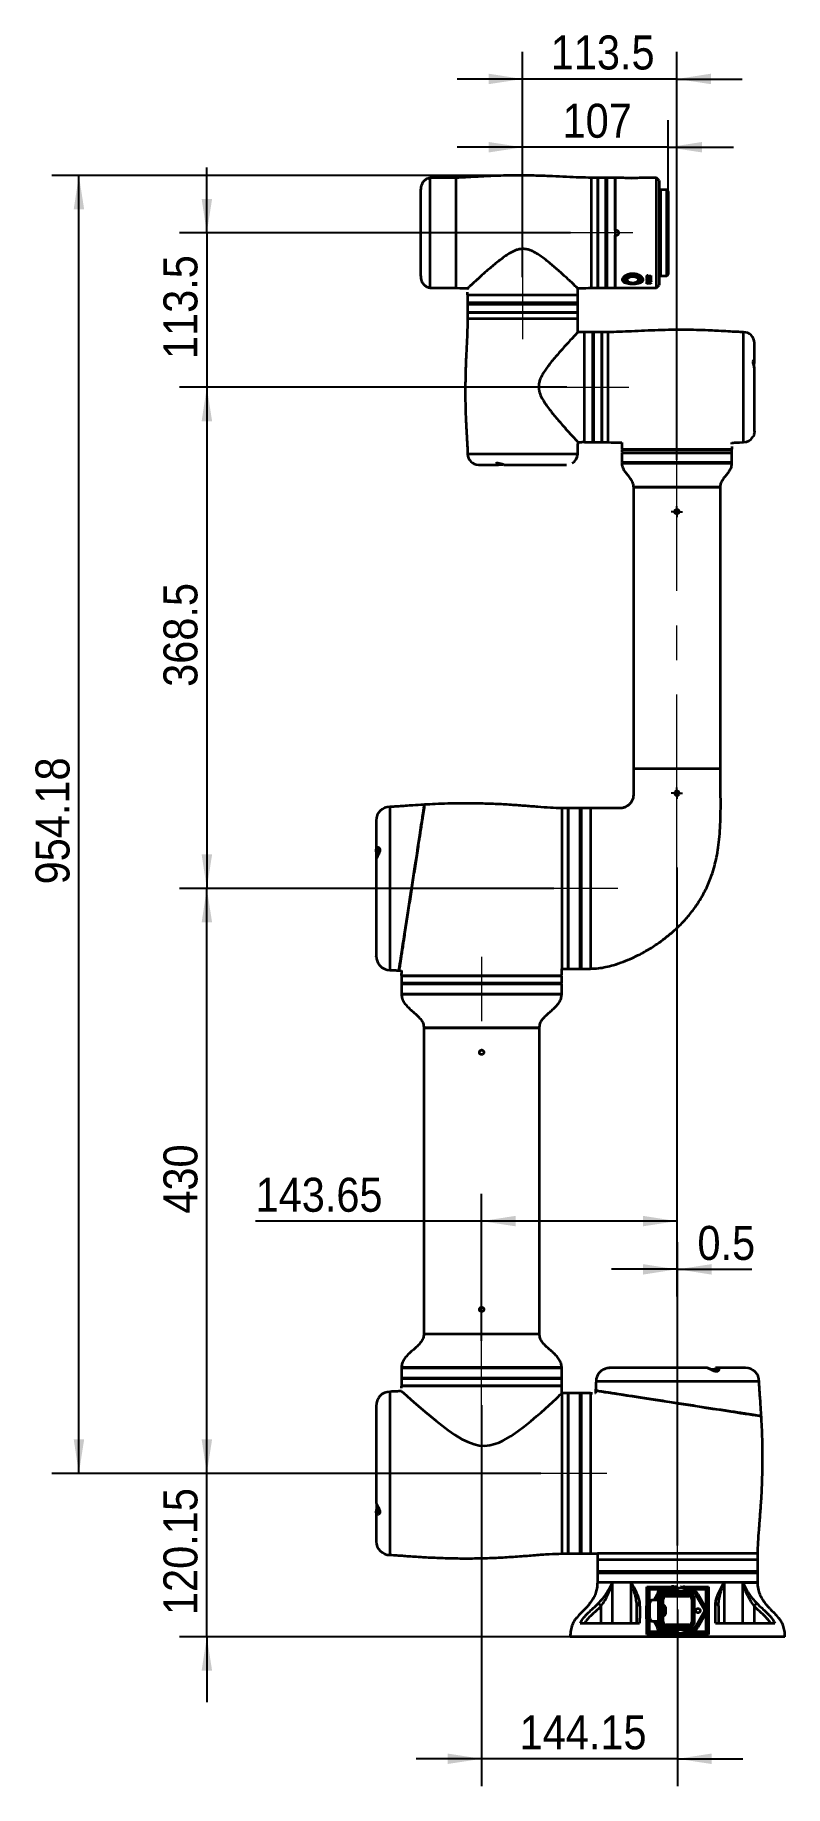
# Model space of a CAD drawing. Header units: millimetres. Extents: x 117 to 173, y 55 to 184.
import ezdxf

# ---------------------------------------------------------------- set-up
doc = ezdxf.new("R2010")
doc.units = ezdxf.units.MM
doc.header["$PDSIZE"] = -1
doc.linetypes.add('CENTERX2', pattern=[20.32, 12.7, -2.54, 2.54, -2.54])
doc.layers.add('SLD-0', color=179, linetype='Continuous')
doc.layers.add('标注层', color=7, linetype='Continuous')
doc.styles.add('SLDTEXTSTYLE1', font='GOTHIC.TTF', dxfattribs={"width": 0.79431})
doc.styles.add('SLDTEXTSTYLE2', font='GOTHIC.TTF', dxfattribs={"width": 0.913})
doc.dimstyles.new('SLDDIMSTYLE0', dxfattribs={"dimtxt": 2.5, "dimasz": 3.5, "dimexe": 0, "dimexo": 0.0625, "dimgap": 0.625, "dimtad": 2, "dimlfac": 10, "dimrnd": 1e-09, "dimzin": 12, "dimdsep": 46, "dimtxsty": 'SLDTEXTSTYLE1', "dimsah": 1, "dimcen": 0.09, "dimadec": 0, "dimazin": 3, "dimtfac": 1, "dimtofl": 0, "dimtmove": 0, "dimatfit": 3, "dimfxl": 0, "dimfrac": 2, "dimtolj": 1, "dimtzin": 12, "dimarcsym": 0})
doc.dimstyles.new('SLDDIMSTYLE1', dxfattribs={"dimtxt": 2.5, "dimasz": 3.5, "dimexe": 0, "dimexo": 0.0625, "dimgap": 0.625, "dimtad": 2, "dimlfac": 10, "dimrnd": 1e-09, "dimzin": 12, "dimdsep": 46, "dimtxsty": 'SLDTEXTSTYLE1', "dimsah": 1, "dimcen": 0.09, "dimadec": 0, "dimazin": 3, "dimtfac": 1, "dimtmove": 0, "dimatfit": 0, "dimfxl": 0, "dimfrac": 2, "dimtolj": 1, "dimtzin": 12, "dimarcsym": 0})
doc.dimstyles.new('SLDDIMSTYLE2', dxfattribs={"dimtxt": 2.5, "dimasz": 3.5, "dimexe": 0, "dimexo": 0.0625, "dimgap": 0.625, "dimtad": 2, "dimdec": 1, "dimlfac": 10, "dimrnd": 1e-09, "dimdsep": 46, "dimtxsty": 'SLDTEXTSTYLE1', "dimsah": 1, "dimcen": 0.09, "dimadec": 0, "dimazin": 2, "dimtfac": 1, "dimtmove": 0, "dimatfit": 0, "dimfxl": 0, "dimfrac": 2, "dimtolj": 1, "dimtzin": 12, "dimarcsym": 0})
doc.dimstyles.new('SLDDIMSTYLE3', dxfattribs={"dimtxt": 2.5, "dimasz": 3.5, "dimexe": 0, "dimexo": 0.0625, "dimgap": 0.625, "dimtad": 2, "dimdec": 0, "dimlfac": 10, "dimrnd": 1e-09, "dimzin": 12, "dimdsep": 46, "dimtxsty": 'SLDTEXTSTYLE1', "dimsah": 1, "dimcen": 0.09, "dimadec": 0, "dimazin": 3, "dimtfac": 1, "dimtofl": 0, "dimtmove": 0, "dimatfit": 3, "dimfxl": 0, "dimfrac": 2, "dimtolj": 1, "dimtzin": 12, "dimarcsym": 0})
doc.dimstyles.new('SLDDIMSTYLE4', dxfattribs={"dimtxt": 2.5, "dimasz": 3.5, "dimexe": 0, "dimexo": 0.0625, "dimgap": 0.625, "dimtad": 2, "dimdec": 1, "dimlfac": 10, "dimrnd": 1e-09, "dimzin": 12, "dimdsep": 46, "dimtxsty": 'SLDTEXTSTYLE1', "dimsah": 1, "dimcen": 0.09, "dimadec": 0, "dimazin": 3, "dimtfac": 1, "dimtofl": 0, "dimtmove": 0, "dimatfit": 3, "dimfxl": 0, "dimfrac": 2, "dimtolj": 1, "dimtzin": 12, "dimarcsym": 0})
doc.dimstyles.new('SLDDIMSTYLE5', dxfattribs={"dimtxt": 2.5, "dimasz": 3.5, "dimexe": 0, "dimexo": 0.0625, "dimgap": 0.625, "dimtad": 2, "dimdec": 1, "dimlfac": 10, "dimrnd": 1e-09, "dimzin": 12, "dimdsep": 46, "dimtxsty": 'SLDTEXTSTYLE1', "dimsah": 1, "dimcen": 0.09, "dimadec": 0, "dimazin": 3, "dimtfac": 1, "dimtmove": 0, "dimatfit": 0, "dimfxl": 0, "dimfrac": 2, "dimtolj": 1, "dimtzin": 12, "dimarcsym": 0})
doc.dimstyles.new('SLDDIMSTYLE6', dxfattribs={"dimtxt": 2.5, "dimasz": 3.5, "dimexe": 0, "dimexo": 0.0625, "dimgap": 0.625, "dimtad": 2, "dimdec": 0, "dimlfac": 10, "dimrnd": 1e-09, "dimzin": 12, "dimdsep": 46, "dimtxsty": 'SLDTEXTSTYLE1', "dimsah": 1, "dimcen": 0.09, "dimadec": 0, "dimazin": 3, "dimtfac": 1, "dimtmove": 0, "dimatfit": 0, "dimfxl": 0, "dimfrac": 2, "dimtolj": 1, "dimtzin": 12, "dimarcsym": 0})

msp = doc.modelspace()

# ---------------------------------------------------------------- blocks, each defined once
blk = doc.blocks.new('SW_CENTERMARKSYMBOL_1')
at = {"layer": '标注层'}
for p, q in [((-2.5, 0), (-4.15, 0)), ((0, 0), (-2.5, 0)), ((0, 2.5), (0, 4.15)), ((0, 0), (0, 2.5)), ((0, 0), (0, -2.5)), ((0, 0), (2.5, 0)), ((2.5, 0), (4.15, 0)), ((0, -2.5), (0, -4.15))]:
    blk.add_line(p, q, dxfattribs=at)
blk = doc.blocks.new('SW_CENTERMARKSYMBOL_0')
at = {"layer": '标注层'}
for p, q in [((-2.5, 0), (-4.15, 0)), ((0, 0), (-2.5, 0)), ((0, 2.5), (0, 4.15)), ((0, 0), (0, 2.5)), ((0, 0), (0, -2.5)), ((0, 0), (2.5, 0)), ((2.5, 0), (4.15, 0)), ((0, -2.5), (0, -4.15))]:
    blk.add_line(p, q, dxfattribs=at)
blk = doc.blocks.new('_D')
at = {"layer": '标注层'}
for p, q in [((153.21, 173.49), (118.57, 173.49)), ((120.57, 78.07), (120.57, 173.49)), ((154.56, 78.07), (118.57, 78.07))]:
    blk.add_line(p, q, dxfattribs=at)
for points in [[(120.57, 173.49), (120.19, 170.99), (120.96, 170.99)], [(120.57, 78.07), (120.96, 80.57), (120.19, 80.57)]]:
    blk.add_solid(points, dxfattribs=at)
at = {"layer": '标注层', "insert": (117.38, 121.37), "char_height": 2.5, "attachment_point": 1, "rotation": 90, "style": 'SLDTEXTSTYLE2'}
blk.add_mtext('954.18', dxfattribs=at)
blk = doc.blocks.new('_D_1')
at = {"layer": '标注层'}
for p, q in [((150.19, 83.07), (150.19, 55.08)), ((164.61, 68.06), (164.61, 55.08)), ((150.19, 57.08), (145.39, 57.08)), ((164.61, 57.08), (150.19, 57.08)), ((164.61, 57.08), (169.42, 57.08))]:
    blk.add_line(p, q, dxfattribs=at)
for points in [[(150.19, 57.08), (147.69, 57.47), (147.69, 56.7)], [(164.61, 57.08), (167.11, 56.7), (167.11, 57.47)]]:
    blk.add_solid(points, dxfattribs=at)
at = {"layer": '标注层', "insert": (152.99, 60.28), "char_height": 2.5, "attachment_point": 1, "style": 'SLDTEXTSTYLE2'}
blk.add_mtext('144.15', dxfattribs=at)
blk = doc.blocks.new('_D_2')
at = {"layer": '标注层'}
for p, q in [((164.56, 122.62), (164.56, 94.61)), ((150.19, 87.8), (150.19, 98.61)), ((150.19, 96.61), (133.57, 96.61)), ((164.56, 96.61), (150.19, 96.61))]:
    blk.add_line(p, q, dxfattribs=at)
for points in [[(150.19, 96.61), (152.69, 96.23), (152.69, 97)], [(164.56, 96.61), (162.06, 97), (162.06, 96.23)]]:
    blk.add_solid(points, dxfattribs=at)
at = {"layer": '标注层', "insert": (133.57, 99.8), "char_height": 2.5, "attachment_point": 1, "style": 'SLDTEXTSTYLE2'}
blk.add_mtext('143.65', dxfattribs=at)
blk = doc.blocks.new('_D_3')
at = {"layer": '标注层'}
for p, q in [((164.56, 122.62), (164.56, 91.07)), ((164.61, 72.76), (164.61, 95.07)), ((164.56, 93.07), (159.75, 93.07)), ((164.56, 93.07), (164.61, 93.07)), ((164.61, 93.07), (170.08, 93.07))]:
    blk.add_line(p, q, dxfattribs=at)
for points in [[(164.56, 93.07), (162.06, 93.45), (162.06, 92.68)], [(164.61, 93.07), (167.11, 92.68), (167.11, 93.45)]]:
    blk.add_solid(points, dxfattribs=at)
at = {"layer": '标注层', "insert": (166.07, 96.26), "char_height": 2.5, "attachment_point": 1, "style": 'SLDTEXTSTYLE2'}
blk.add_mtext('0.5', dxfattribs=at)
blk = doc.blocks.new('_D_4')
at = {"layer": '标注层'}
for p, q in [((129.98, 78.07), (129.98, 82.88)), ((154.56, 78.07), (127.98, 78.07)), ((129.98, 66.06), (129.98, 78.07)), ((156.71, 66.06), (127.98, 66.06)), ((129.98, 66.06), (129.98, 61.25))]:
    blk.add_line(p, q, dxfattribs=at)
for points in [[(129.98, 78.07), (130.37, 80.57), (129.6, 80.57)], [(129.98, 66.06), (129.6, 63.56), (130.37, 63.56)]]:
    blk.add_solid(points, dxfattribs=at)
at = {"layer": '标注层', "insert": (126.79, 67.65), "char_height": 2.5, "attachment_point": 1, "rotation": 90, "style": 'SLDTEXTSTYLE2'}
blk.add_mtext('120.15', dxfattribs=at)
blk = doc.blocks.new('_D_5')
at = {"layer": '标注层'}
for p, q in [((155.51, 121.07), (127.98, 121.07)), ((129.98, 78.07), (129.98, 121.07)), ((154.56, 78.07), (127.98, 78.07))]:
    blk.add_line(p, q, dxfattribs=at)
for points in [[(129.98, 121.07), (129.6, 118.57), (130.37, 118.57)], [(129.98, 78.07), (130.37, 80.57), (129.6, 80.57)]]:
    blk.add_solid(points, dxfattribs=at)
at = {"layer": '标注层', "insert": (126.79, 97.16), "char_height": 2.5, "attachment_point": 1, "rotation": 90, "style": 'SLDTEXTSTYLE2'}
blk.add_mtext('430', dxfattribs=at)
blk = doc.blocks.new('_D_6')
at = {"layer": '标注层'}
for p, q in [((156.46, 157.92), (127.98, 157.92)), ((129.98, 157.92), (129.98, 121.07)), ((155.51, 121.07), (127.98, 121.07))]:
    blk.add_line(p, q, dxfattribs=at)
for points in [[(129.98, 157.92), (129.6, 155.42), (130.37, 155.42)], [(129.98, 121.07), (130.37, 123.57), (129.6, 123.57)]]:
    blk.add_solid(points, dxfattribs=at)
at = {"layer": '标注层', "insert": (126.79, 135.89), "char_height": 2.5, "attachment_point": 1, "rotation": 90, "style": 'SLDTEXTSTYLE2'}
blk.add_mtext('368.5', dxfattribs=at)
blk = doc.blocks.new('_D_7')
at = {"layer": '标注层'}
for p, q in [((129.98, 169.27), (129.98, 174.08)), ((156.74, 169.27), (127.98, 169.27)), ((129.98, 169.27), (129.98, 157.92)), ((156.46, 157.92), (127.98, 157.92)), ((129.98, 157.92), (129.98, 153.11))]:
    blk.add_line(p, q, dxfattribs=at)
for points in [[(129.98, 169.27), (130.37, 171.77), (129.6, 171.77)], [(129.98, 157.92), (129.6, 155.42), (130.37, 155.42)]]:
    blk.add_solid(points, dxfattribs=at)
at = {"layer": '标注层', "insert": (126.79, 159.99), "char_height": 2.5, "attachment_point": 1, "rotation": 90, "style": 'SLDTEXTSTYLE2'}
blk.add_mtext('113.5', dxfattribs=at)
blk = doc.blocks.new('_D_8')
at = {"layer": '标注层'}
for p, q in [((153.21, 166.02), (153.21, 177.56)), ((163.91, 172.32), (163.91, 177.56)), ((153.21, 175.56), (148.4, 175.56)), ((163.91, 175.56), (153.21, 175.56)), ((163.91, 175.56), (168.72, 175.56))]:
    blk.add_line(p, q, dxfattribs=at)
for points in [[(153.21, 175.56), (150.71, 175.95), (150.71, 175.18)], [(163.91, 175.56), (166.41, 175.18), (166.41, 175.95)]]:
    blk.add_solid(points, dxfattribs=at)
at = {"layer": '标注层', "insert": (156.15, 178.76), "char_height": 2.5, "attachment_point": 1, "style": 'SLDTEXTSTYLE2'}
blk.add_mtext('107', dxfattribs=at)
blk = doc.blocks.new('_D_9')
at = {"layer": '标注层'}
for p, q in [((153.21, 166.02), (153.21, 182.58)), ((164.56, 152.57), (164.56, 182.58)), ((153.21, 180.58), (148.4, 180.58)), ((164.56, 180.58), (153.21, 180.58)), ((164.56, 180.58), (169.37, 180.58))]:
    blk.add_line(p, q, dxfattribs=at)
for points in [[(153.21, 180.58), (150.71, 180.97), (150.71, 180.2)], [(164.56, 180.58), (167.06, 180.2), (167.06, 180.97)]]:
    blk.add_solid(points, dxfattribs=at)
at = {"layer": '标注层', "insert": (155.28, 183.78), "char_height": 2.5, "attachment_point": 1, "style": 'SLDTEXTSTYLE2'}
blk.add_mtext('113.5', dxfattribs=at)

# ---------------------------------------------------------------- dimensions: what is measured, and where the dimension line sits
at = {"layer": '标注层'}
for base, p1, p2, dimstyle, picture, middle in [((153.2098, 180.583), (164.5598, 152.57), (153.2098, 166.02), 'SLDDIMSTYLE5', '_D_9', (158.8848, 180.583)), ((153.2098, 175.5645), (163.9098, 172.32), (153.2098, 166.02), 'SLDDIMSTYLE6', '_D_8', (158.5598, 175.5645)), ((150.1948, 96.6104), (164.5598, 122.6234), (150.1948, 87.8), 'SLDDIMSTYLE0', '_D_2', (137.9811, 96.6104)), ((164.6098, 93.0693), (164.5598, 122.6234), (164.6098, 72.755), 'SLDDIMSTYLE2', '_D_3', (168.0709, 93.0693)), ((150.1948, 57.0845), (164.6098, 68.055), (150.1948, 83.07), 'SLDDIMSTYLE1', '_D_1', (157.4023, 57.0845))]:
    dim = msp.add_linear_dim(base=base, p1=p1, p2=p2, dimstyle=dimstyle, dxfattribs=at)
    dim.commit()
    dim.dimension.update_dxf_attribs({"geometry": picture, "text_midpoint": middle, "dimtype": 160})
for base, p1, p2, dimstyle, picture, middle in [((129.9811, 157.92), (156.7398, 169.27), (156.4598, 157.92), 'SLDDIMSTYLE5', '_D_7', (129.9811, 163.595)), ((120.5735, 173.4877), (154.5648, 78.07), (153.2098, 173.4877), 'SLDDIMSTYLE0', '_D', (120.5735, 125.7788)), ((129.9811, 121.07), (156.4598, 157.92), (155.5098, 121.07), 'SLDDIMSTYLE4', '_D_6', (129.9811, 139.495)), ((129.9811, 121.07), (154.5648, 78.07), (155.5098, 121.07), 'SLDDIMSTYLE3', '_D_5', (129.9811, 99.57)), ((129.9811, 78.07), (156.7098, 66.055), (154.5648, 78.07), 'SLDDIMSTYLE1', '_D_4', (129.9811, 72.0625))]:
    dim = msp.add_linear_dim(base=base, p1=p1, p2=p2, angle=90, dimstyle=dimstyle, dxfattribs=at)
    dim.commit()
    dim.dimension.update_dxf_attribs({"geometry": picture, "text_midpoint": middle, "dimtype": 160})

# ---------------------------------------------------------------- linework, layer by layer
at = {"layer": 'SLD-0', "color": 179, "linetype": 'Continuous', "lineweight": 35}
for p, q in [((148.3098, 173.32), (146.4098, 173.32)), ((146.4098, 165.22), (146.4098, 173.32)), ((158.7098, 173.32), (158.2598, 173.32)), ((158.7098, 173.32), (158.7098, 165.22)), ((158.7398, 173.17), (158.7098, 173.17)), ((159.3098, 173.32), (158.7398, 173.32)), ((158.7398, 173.32), (158.7398, 172.6643)), ((158.7398, 172.6643), (158.7398, 165.22)), ((159.4098, 173.32), (159.3098, 173.32)), ((159.3098, 173.32), (159.3098, 172.6643)), ((159.3098, 172.6643), (159.3098, 165.22)), ((160.0098, 173.32), (159.4098, 173.32)), ((159.4098, 169.27), (159.4098, 173.32)), ((159.4098, 173.32), (159.4098, 172.6643)), ((159.4098, 172.6643), (159.4098, 165.22)), ((160.6348, 173.32), (160.0098, 173.32)), ((160.0098, 169.445), (160.0098, 173.32)), ((160.0098, 173.32), (160.0098, 165.22)), ((160.6489, 173.3059), (160.6348, 173.32)), ((160.6348, 173.3069), (160.6348, 173.32)), ((161.2098, 173.2657), (160.6348, 173.3069)), ((160.7498, 173.32), (160.7298, 173.3)), ((160.9698, 173.3), (160.7298, 173.3)), ((160.7498, 173.32), (160.9798, 173.32)), ((161.6898, 173.3), (160.9698, 173.3)), ((160.9798, 173.32), (161.6698, 173.32)), ((161.7848, 173.3069), (161.2098, 173.2657)), ((161.6898, 173.3), (161.6698, 173.32)), ((161.7848, 173.32), (161.7707, 173.3059)), ((163.0598, 173.32), (161.7848, 173.32)), ((161.7848, 173.32), (161.7848, 173.3069)), ((163.2598, 173.12), (163.0598, 173.32)), ((163.0598, 165.22), (163.0598, 173.32)), ((163.2598, 173.12), (163.2598, 165.42)), ((145.7044, 171.959), (145.7005, 171.92)), ((145.7005, 171.92), (145.7005, 166.62)), ((145.7087, 171.9767), (145.7044, 171.959)), ((145.7087, 172.4053), (145.7087, 166.1347)), ((163.8098, 172.42), (163.3598, 172.42)), ((163.9098, 172.32), (163.9098, 166.22)), ((159.4098, 165.22), (159.4098, 169.27)), ((160.1098, 169.445), (160.0098, 169.445)), ((160.0098, 165.22), (160.0098, 169.095)), ((160.0098, 169.095), (160.1098, 169.095)), ((145.7005, 166.62), (145.7044, 166.581)), ((145.7044, 166.581), (145.7087, 166.5633)), ((160.8007, 166.0601), (160.872, 166.1243)), ((160.872, 166.1243), (160.973, 166.1768)), ((160.876, 166.0145), (160.9273, 166.0749)), ((160.9273, 166.0749), (161.0096, 166.1255)), ((160.973, 166.1768), (161.0971, 166.214)), ((161.0096, 166.1255), (161.1162, 166.162)), ((161.0971, 166.214), (161.2356, 166.2335)), ((161.1162, 166.162), (161.2385, 166.1817)), ((161.1162, 166.0463), (161.2385, 166.0659)), ((161.2356, 166.2335), (161.3792, 166.2338)), ((161.2385, 166.1817), (161.3665, 166.1827)), ((161.2385, 166.0659), (161.3665, 166.067)), ((161.3665, 166.1827), (161.49, 166.1652)), ((161.3665, 166.067), (161.49, 166.0495)), ((161.3792, 166.2338), (161.518, 166.215)), ((161.49, 166.1652), (161.5989, 166.1304)), ((161.518, 166.215), (161.6427, 166.1783)), ((161.5989, 166.1304), (161.6843, 166.0813)), ((161.6427, 166.1783), (161.7446, 166.1262)), ((161.6843, 166.0813), (161.7394, 166.0217)), ((161.7446, 166.1262), (161.817, 166.0624)), ((161.817, 166.0624), (161.8547, 165.991)), ((162.3482, 166.1496), (162.3482, 166.0934)), ((162.3482, 166.0934), (162.4138, 166.1007)), ((162.3482, 166.007), (162.3482, 166.0934)), ((162.4138, 166.1588), (162.4138, 166.1007)), ((162.4138, 166.1007), (162.4155, 166.0962)), ((162.4155, 166.1531), (162.4155, 166.0962)), ((162.4155, 166.105), (162.6246, 166.105)), ((162.6246, 166.105), (162.6246, 166.0573)), ((162.6387, 166.1263), (162.6513, 166.1263)), ((162.6387, 166.1263), (162.6387, 166.0747)), ((162.6387, 166.066), (162.6387, 166.0747)), ((162.6387, 166.0747), (162.6513, 166.0747)), ((162.6513, 166.1263), (162.6513, 166.0747)), ((162.6513, 166.0747), (162.6513, 166.0248)), ((163.3598, 166.12), (163.8098, 166.12)), ((146.4098, 165.22), (148.3098, 165.22)), ((148.3098, 165.22), (148.6011, 165.2108)), ((149.1598, 165.1944), (149.1598, 165.0928)), ((149.1635, 164.72), (149.1635, 164.92)), ((157.2598, 164.72), (157.2598, 165.1997)), ((158.2598, 165.22), (158.7098, 165.22)), ((158.7098, 165.37), (158.7398, 165.37)), ((158.7398, 165.22), (159.3098, 165.22)), ((159.3098, 165.22), (159.4098, 165.22)), ((159.4098, 165.22), (160.0098, 165.22)), ((160.0098, 165.22), (163.0598, 165.22)), ((160.7642, 165.9886), (160.8007, 166.0601)), ((160.7648, 165.9146), (160.7642, 165.9886)), ((160.8026, 165.8433), (160.7648, 165.9146)), ((160.8749, 165.7794), (160.8026, 165.8433)), ((160.8476, 165.7849), (160.8937, 165.764)), ((160.8598, 165.9528), (160.876, 166.0145)), ((160.8598, 165.9528), (160.8598, 165.8371)), ((160.8598, 165.8371), (160.876, 165.8988)), ((160.8913, 165.769), (160.8749, 165.7794)), ((160.876, 165.8988), (160.9273, 165.9592)), ((160.8885, 165.7756), (160.9132, 165.7343)), ((160.9132, 165.7343), (160.9799, 165.6779)), ((160.9273, 165.9592), (161.0096, 166.0098)), ((160.9799, 165.6779), (161.0758, 165.6341)), ((161.0096, 166.0098), (161.1162, 166.0463)), ((161.0758, 165.6341), (161.1925, 165.6069)), ((161.1925, 165.6069), (161.3197, 165.5985)), ((161.3197, 165.5985), (161.446, 165.6099)), ((161.446, 165.6099), (161.5601, 165.6399)), ((161.49, 166.0495), (161.5989, 166.0147)), ((161.5601, 165.6399), (161.6521, 165.6859)), ((161.5989, 166.0147), (161.6843, 165.9656)), ((161.6521, 165.6859), (161.7136, 165.7438)), ((161.6843, 165.9656), (161.7394, 165.906)), ((161.7136, 165.7438), (161.7392, 165.8085)), ((161.7258, 165.764), (161.7719, 165.7849)), ((161.7476, 165.7814), (161.7282, 165.769)), ((161.7392, 165.8085), (161.7397, 165.816)), ((161.7394, 166.0217), (161.7597, 165.9566)), ((161.7394, 165.906), (161.7597, 165.8409)), ((161.8188, 165.8456), (161.7476, 165.7814)), ((161.7597, 165.9566), (161.7598, 165.9528)), ((161.7597, 165.8409), (161.7598, 165.8371)), ((161.7598, 165.8371), (161.7598, 165.9528)), ((161.8554, 165.9171), (161.8188, 165.8456)), ((161.8547, 165.991), (161.8554, 165.9171)), ((162.344, 165.7006), (162.344, 165.7177)), ((162.4138, 165.9988), (162.3482, 166.007)), ((162.3482, 166.007), (162.3482, 165.9901)), ((162.3482, 165.9901), (162.3608, 165.9901)), ((162.3482, 165.9532), (162.3482, 165.9901)), ((162.3482, 165.9067), (162.5793, 165.9666)), ((162.3608, 165.9532), (162.3482, 165.9532)), ((162.3482, 165.9301), (162.3482, 165.9067)), ((162.3482, 165.8773), (162.3482, 165.9067)), ((162.3608, 165.8773), (162.3482, 165.8773)), ((162.3482, 165.875), (162.3608, 165.875)), ((162.3482, 165.875), (162.3482, 165.8556)), ((162.3482, 165.7797), (162.3482, 165.8556)), ((162.3482, 165.8556), (162.3608, 165.8556)), ((162.3608, 165.7797), (162.3482, 165.7797)), ((162.3482, 165.5845), (162.3482, 165.6171)), ((162.3482, 165.5303), (162.3482, 165.5845)), ((162.3608, 165.5303), (162.3482, 165.5303)), ((162.3608, 166.0054), (162.3608, 165.9901)), ((162.3608, 165.9901), (162.3608, 165.9829)), ((162.3608, 165.9604), (162.3608, 165.9532)), ((162.3608, 165.8834), (162.3608, 165.8773)), ((162.3608, 165.875), (162.3608, 165.8556)), ((162.3608, 165.8556), (162.3608, 165.8338)), ((162.3608, 165.8015), (162.3608, 165.7797)), ((162.3608, 165.5791), (162.3608, 165.5666)), ((162.3608, 165.5356), (162.3608, 165.5303)), ((162.4956, 165.5955), (162.3744, 165.5955)), ((162.3744, 165.5585), (162.3744, 165.5955)), ((162.3744, 165.5585), (162.4956, 165.5585)), ((162.5793, 165.9684), (162.3748, 165.9684)), ((162.6247, 165.8925), (162.3748, 165.8925)), ((162.3748, 165.8432), (162.6247, 165.8432)), ((162.3748, 165.8432), (162.3748, 165.8253)), ((162.3748, 165.8253), (162.6247, 165.8253)), ((162.6247, 165.8101), (162.3748, 165.8101)), ((162.6247, 165.5433), (162.3748, 165.5433)), ((162.3749, 166.0036), (162.3749, 165.9749)), ((162.3749, 165.9749), (162.6513, 165.9749)), ((162.6246, 166.0421), (162.3784, 166.0421)), ((162.3802, 166.0573), (162.6246, 166.0573)), ((162.6513, 165.9689), (162.3888, 165.9008)), ((162.3888, 165.9008), (162.3888, 165.899)), ((162.3888, 165.899), (162.6247, 165.899)), ((162.4155, 166.0042), (162.4138, 165.9988)), ((162.4155, 166.0412), (162.4155, 166.0042)), ((162.4155, 166.007), (162.6513, 166.007)), ((162.4255, 165.6323), (162.4255, 165.6583)), ((162.4692, 165.9217), (162.6247, 165.9217)), ((162.4956, 165.5585), (162.4956, 165.5809)), ((162.498, 165.667), (162.498, 165.6841)), ((162.4988, 165.7515), (162.4988, 165.7687)), ((162.5082, 165.5871), (162.5082, 165.6193)), ((162.5082, 165.5955), (162.6246, 165.5955)), ((162.5082, 165.5871), (162.5082, 165.5585)), ((162.5082, 165.5585), (162.6246, 165.5585)), ((162.5793, 165.9666), (162.5793, 165.9684)), ((162.6246, 165.5585), (162.6246, 165.5955)), ((162.6247, 165.9217), (162.6247, 165.899)), ((162.6247, 165.8432), (162.6247, 165.8253)), ((162.6387, 166.0248), (162.6387, 166.0335)), ((162.6513, 166.0248), (162.6387, 166.0248)), ((162.6387, 165.9384), (162.6513, 165.9384)), ((162.6387, 165.9384), (162.6387, 165.9142)), ((162.6387, 165.907), (162.6387, 165.9142)), ((162.6387, 165.9142), (162.6513, 165.9142)), ((162.6387, 165.8773), (162.6387, 165.8845)), ((162.6513, 165.8773), (162.6387, 165.8773)), ((162.6387, 165.875), (162.6513, 165.875)), ((162.6387, 165.875), (162.6387, 165.8556)), ((162.6387, 165.8338), (162.6387, 165.8556)), ((162.6387, 165.8556), (162.6513, 165.8556)), ((162.6387, 165.7797), (162.6387, 165.8015)), ((162.6513, 165.7797), (162.6387, 165.7797)), ((162.6387, 165.6063), (162.6513, 165.6063)), ((162.6387, 165.5715), (162.6387, 165.6063)), ((162.6387, 165.5658), (162.6387, 165.5715)), ((162.6387, 165.5715), (162.6513, 165.5715)), ((162.6387, 165.5303), (162.6387, 165.536)), ((162.6513, 165.5303), (162.6387, 165.5303)), ((162.6513, 166.007), (162.6513, 165.9749)), ((162.6513, 165.9749), (162.6513, 165.9689)), ((162.6513, 165.9384), (162.6513, 165.9142)), ((162.6513, 165.9142), (162.6513, 165.8773)), ((162.6513, 165.875), (162.6513, 165.8556)), ((162.6513, 165.8556), (162.6513, 165.7797)), ((162.6513, 165.5715), (162.6513, 165.6063)), ((162.6513, 165.5715), (162.6513, 165.5303)), ((162.6556, 165.7006), (162.6556, 165.7177)), ((163.0598, 165.22), (163.2598, 165.42)), ((149.1598, 164.72), (149.1598, 164.12)), ((149.1598, 164.72), (157.2598, 164.72)), ((149.1598, 164.12), (149.1598, 164.02)), ((157.2598, 164.12), (149.1598, 164.12)), ((149.1598, 164.02), (149.1598, 163.45)), ((149.1598, 164.02), (157.2598, 164.02)), ((149.1635, 164.72), (157.2598, 164.72)), ((157.2598, 164.12), (157.2598, 164.72)), ((157.2598, 164.02), (157.2598, 164.12)), ((157.2598, 163.45), (157.2598, 164.02)), ((149.1598, 163.45), (157.2598, 163.45)), ((149.1598, 163.42), (149.1598, 162.97)), ((149.1598, 163.42), (157.2598, 163.42)), ((149.3098, 163.45), (149.3098, 163.42)), ((157.1098, 163.42), (157.1098, 163.45)), ((157.2598, 162.97), (157.2598, 163.42)), ((157.7598, 161.97), (157.2801, 161.97)), ((158.3598, 161.97), (157.7598, 161.97)), ((157.7598, 153.87), (157.7598, 161.97)), ((157.7598, 153.8738), (157.7598, 161.97)), ((158.4598, 161.97), (158.3598, 161.97)), ((158.3598, 161.97), (158.3598, 153.87)), ((159.0298, 161.97), (158.4598, 161.97)), ((158.4598, 153.87), (158.4598, 161.97)), ((159.0298, 153.87), (159.0298, 161.97)), ((159.0598, 161.82), (159.0298, 161.82)), ((159.5098, 161.97), (159.0598, 161.97)), ((159.0598, 153.87), (159.0598, 161.97)), ((170.2598, 159.7803), (170.2598, 161.17)), ((170.1508, 159.8053), (170.1477, 159.7209)), ((170.1477, 159.7209), (170.1597, 159.6329)), ((170.1724, 159.8716), (170.1508, 159.8053)), ((170.1597, 159.6329), (170.1828, 159.5403)), ((170.2032, 159.9027), (170.1724, 159.8716)), ((170.2313, 159.899), (170.2032, 159.9027)), ((170.2509, 159.8658), (170.2313, 159.899)), ((170.245, 159.6156), (170.2561, 159.7163)), ((170.2595, 159.8043), (170.2509, 159.8658)), ((170.2561, 159.7163), (170.2595, 159.8043)), ((170.1828, 159.5403), (170.213, 159.4444)), ((170.213, 159.4444), (170.2414, 159.3597)), ((170.2319, 159.4235), (170.2349, 159.5163)), ((170.2386, 159.3471), (170.2319, 159.4235)), ((170.2349, 159.5163), (170.245, 159.6156)), ((170.2393, 159.3443), (170.2386, 159.3471)), ((170.2414, 159.3597), (170.2457, 159.3461)), ((170.2598, 154.6821), (170.2598, 159.2958)), ((157.2598, 153.02), (157.2682, 153.3112)), ((157.2854, 153.87), (157.387, 153.87)), ((157.7598, 153.8738), (157.5598, 153.8738)), ((157.7598, 153.87), (158.3598, 153.87)), ((158.3598, 153.87), (158.4598, 153.87)), ((158.4598, 153.87), (159.0298, 153.87)), ((159.0298, 154.02), (159.0598, 154.02)), ((159.0598, 153.87), (159.5098, 153.87)), ((160.5098, 153.8497), (160.5098, 153.37)), ((160.5098, 153.37), (168.606, 153.37)), ((160.5098, 153.32), (160.5098, 153.12)), ((168.606, 153.57), (168.606, 153.37)), ((168.6098, 153.7428), (168.6098, 153.8444)), ((168.6098, 153.12), (168.6098, 153.32)), ((169.1686, 153.8621), (169.4598, 153.87)), ((149.9598, 152.22), (151.348, 152.22)), ((151.2608, 152.3088), (151.2294, 152.2812)), ((151.2294, 152.2812), (151.2294, 152.2504)), ((151.2294, 152.2504), (151.2672, 152.228)), ((151.3145, 152.3272), (151.2608, 152.3088)), ((151.2672, 152.228), (151.3334, 152.2201)), ((151.3906, 152.3329), (151.3145, 152.3272)), ((151.3334, 152.2201), (151.4167, 152.224)), ((151.4919, 152.3211), (151.3906, 152.3329)), ((151.4167, 152.224), (151.5132, 152.2346)), ((151.6015, 152.2935), (151.4919, 152.3211)), ((151.5132, 152.2346), (151.6168, 152.2451)), ((151.6971, 152.2628), (151.6015, 152.2935)), ((151.6168, 152.2451), (151.7112, 152.2478)), ((151.7706, 152.2383), (151.6971, 152.2628)), ((151.7112, 152.2478), (151.7881, 152.2402)), ((151.8211, 152.2234), (151.7706, 152.2383)), ((151.8422, 152.2207), (151.8211, 152.2234)), ((151.8349, 152.22), (156.4475, 152.22)), ((160.5098, 153.07), (160.5098, 152.39)), ((168.6098, 153.07), (160.5098, 153.07)), ((168.6098, 152.39), (160.5098, 152.39)), ((160.5604, 152.37), (168.5592, 152.37)), ((168.6098, 152.39), (168.6098, 153.07)), ((161.3598, 150.57), (161.3598, 129.87)), ((161.3598, 150.57), (167.7598, 150.57)), ((167.7598, 150.57), (161.3598, 150.57)), ((167.7598, 129.87), (167.7598, 150.57)), ((167.7598, 129.87), (161.3598, 129.87)), ((145.8103, 126.0461), (145.8555, 126.3397)), ((145.8555, 126.3397), (145.8933, 126.5854)), ((145.8933, 126.5854), (145.9253, 126.7936)), ((145.9253, 126.7936), (145.952, 126.967)), ((145.952, 126.967), (145.9721, 127.0977)), ((145.9721, 127.0977), (145.9874, 127.1972)), ((145.9874, 127.1972), (145.9926, 127.231)), ((156.5448, 126.97), (156.0948, 126.97)), ((156.5448, 126.97), (156.5448, 115.17)), ((156.5648, 126.77), (156.5448, 126.77)), ((157.4098, 126.97), (156.5648, 126.97)), ((156.5648, 126.97), (156.5648, 126.5109)), ((156.5648, 126.5109), (156.5648, 115.17)), ((157.5098, 126.97), (157.4098, 126.97)), ((157.4098, 126.97), (157.4098, 126.5109)), ((157.4098, 126.97), (157.4098, 115.17)), ((157.4098, 126.5109), (157.4098, 115.17)), ((158.2098, 126.97), (157.5098, 126.97)), ((157.5098, 124.9629), (157.5098, 126.97)), ((157.5098, 126.97), (157.5098, 115.17)), ((158.2098, 126.97), (158.2098, 115.17)), ((142.4448, 126.07), (142.4448, 123.8595)), ((145.5812, 124.5565), (145.6464, 124.9809)), ((145.6464, 124.9809), (145.7052, 125.3631)), ((145.7052, 125.3631), (145.7595, 125.7161)), ((145.7595, 125.7161), (145.8103, 126.0461)), ((157.5098, 115.17), (157.5098, 124.9629)), ((142.617, 123.6346), (142.5709, 123.5365)), ((142.6528, 123.725), (142.617, 123.6346)), ((142.6458, 123.9802), (142.6437, 123.9801)), ((142.6437, 123.9801), (142.6606, 123.9633)), ((142.6752, 123.8052), (142.6528, 123.725)), ((142.6606, 123.9633), (142.6765, 123.928)), ((142.683, 123.877), (142.6752, 123.8052)), ((142.6765, 123.928), (142.683, 123.877)), ((145.3684, 123.1738), (145.4415, 123.649)), ((145.4415, 123.649), (145.512, 124.1069)), ((145.512, 124.1069), (145.5812, 124.5565)), ((142.4448, 123.2717), (142.4448, 116.0815)), ((142.4459, 123.2632), (142.4464, 123.2646)), ((142.4651, 123.3255), (142.4646, 123.3244)), ((142.4881, 123.3726), (142.4651, 123.3255)), ((142.5231, 123.4416), (142.4881, 123.3726)), ((142.5709, 123.5365), (142.5231, 123.4416)), ((145.2116, 122.1545), (145.2909, 122.6697)), ((145.2909, 122.6697), (145.3684, 123.1738)), ((144.9744, 120.6124), (145.0548, 121.1352)), ((145.0548, 121.1352), (145.1335, 121.6466)), ((145.1335, 121.6466), (145.2116, 122.1545)), ((144.818, 119.5961), (144.8945, 120.0934)), ((144.8945, 120.0934), (144.9744, 120.6124)), ((144.5978, 118.1646), (144.6691, 118.6281)), ((144.6691, 118.6281), (144.7431, 119.1093)), ((144.7431, 119.1093), (144.818, 119.5961)), ((144.4092, 116.9388), (144.4689, 117.3269)), ((144.4689, 117.3269), (144.5316, 117.7343)), ((144.5316, 117.7343), (144.5978, 118.1646)), ((142.4467, 116.0691), (142.4458, 116.0921)), ((144.2219, 115.7214), (144.2612, 115.9771)), ((144.2612, 115.9771), (144.3051, 116.2623)), ((144.3051, 116.2623), (144.354, 116.5801)), ((144.354, 116.5801), (144.4092, 116.9388)), ((144.1167, 115.0355), (144.2977, 115.0226)), ((144.117, 115.0397), (144.1181, 115.0468)), ((144.1181, 115.0468), (144.1263, 115.1)), ((144.1263, 115.1), (144.1411, 115.1965)), ((144.1411, 115.1965), (144.1618, 115.3307)), ((144.1618, 115.3307), (144.1884, 115.5038)), ((144.1884, 115.5038), (144.2219, 115.7214)), ((144.2948, 115.0259), (144.2948, 114.9928)), ((144.2948, 114.62), (144.2948, 114.12)), ((144.2974, 114.67), (144.2974, 114.82)), ((144.2974, 114.67), (156.0948, 114.67)), ((156.0948, 114.67), (156.0948, 115.17)), ((156.0948, 115.17), (156.5448, 115.17)), ((156.0948, 114.12), (156.0948, 114.62)), ((156.5448, 115.37), (156.5648, 115.37)), ((156.5648, 115.17), (157.4098, 115.17)), ((157.4098, 115.17), (157.5098, 115.17)), ((157.5098, 115.17), (158.2098, 115.17)), ((144.2948, 114.05), (144.2948, 113.32)), ((144.2948, 114.05), (153.5677, 114.05)), ((144.2948, 113.32), (153.5677, 113.32)), ((156.0448, 114.07), (144.3448, 114.07)), ((153.5677, 114.05), (156.0948, 114.05)), ((153.5677, 113.32), (156.0948, 113.32)), ((156.0948, 113.32), (156.0948, 114.05)), ((145.9448, 110.82), (145.9448, 88.32)), ((154.4448, 110.82), (145.9448, 110.82)), ((145.9448, 110.82), (154.4448, 110.82)), ((154.4448, 88.32), (154.4448, 110.82)), ((145.9448, 88.32), (154.4448, 88.32)), ((145.9448, 88.32), (154.4448, 88.32)), ((144.2948, 85.8), (144.2948, 85.07)), ((156.0948, 85.8), (144.2948, 85.8)), ((156.0948, 85.07), (144.2948, 85.07)), ((144.2948, 85.02), (144.2948, 84.52)), ((156.0436, 85.82), (144.3459, 85.82)), ((156.0948, 85.07), (156.0948, 85.8)), ((156.0948, 84.52), (156.0948, 85.02)), ((159.6088, 85.818), (159.6319, 85.819)), ((166.8114, 85.82), (159.6213, 85.82)), ((166.803, 85.8189), (166.8043, 85.8183)), ((166.8652, 85.7997), (166.8641, 85.8002)), ((166.9124, 85.7767), (166.8652, 85.7997)), ((166.9814, 85.7417), (166.9124, 85.7767)), ((167.0762, 85.6939), (166.9814, 85.7417)), ((167.1743, 85.6478), (167.0762, 85.6939)), ((167.2647, 85.612), (167.1743, 85.6478)), ((167.345, 85.5895), (167.2647, 85.612)), ((167.4168, 85.5818), (167.345, 85.5895)), ((169.6098, 85.82), (167.3992, 85.82)), ((167.4677, 85.5883), (167.4168, 85.5818)), ((167.503, 85.6042), (167.4677, 85.5883)), ((167.5198, 85.6211), (167.503, 85.6042)), ((167.5199, 85.619), (167.5198, 85.6211)), ((142.7085, 83.7466), (142.7067, 83.7445)), ((144.2977, 84.1174), (144.1167, 84.1044)), ((144.2948, 84.1473), (144.2948, 84.1142)), ((144.2974, 84.32), (144.2974, 84.47)), ((156.0948, 84.47), (144.2974, 84.47)), ((144.2979, 84.1142), (144.3017, 84.1108)), ((144.3017, 84.1108), (144.336, 84.0798)), ((144.336, 84.0798), (144.4654, 83.9633)), ((144.4654, 83.9633), (144.6822, 83.7695)), ((144.6822, 83.7695), (144.9882, 83.4985)), ((155.724, 83.6059), (155.8512, 83.7294)), ((155.8512, 83.7294), (155.9536, 83.8299)), ((155.9536, 83.8299), (156.0581, 83.9335)), ((156.0581, 83.9335), (156.0948, 83.97)), ((156.0948, 83.97), (156.0948, 84.47)), ((156.5448, 83.97), (156.0948, 83.97)), ((156.5448, 83.97), (156.5448, 78.07)), ((156.5648, 83.77), (156.5448, 83.77)), ((157.4098, 83.97), (156.5648, 83.97)), ((156.5648, 83.97), (156.5648, 72.17)), ((157.5098, 83.97), (157.4098, 83.97)), ((157.4098, 83.97), (157.4098, 72.17)), ((157.4098, 83.97), (157.4098, 73.8981)), ((158.2098, 83.97), (157.5098, 83.97)), ((157.5098, 78.07), (157.5098, 83.97)), ((157.5098, 83.97), (157.5098, 73.8981)), ((158.2098, 83.97), (158.2098, 72.17)), ((158.2098, 83.9674), (158.2098, 72.17)), ((158.2098, 83.9674), (158.3598, 83.9674)), ((158.5656, 83.97), (158.5325, 83.97)), ((158.5752, 84.1481), (158.5624, 83.9671)), ((158.5795, 84.1478), (158.5866, 84.1467)), ((158.5866, 84.1467), (158.6398, 84.1385)), ((158.6398, 84.1385), (158.7362, 84.1236)), ((158.7362, 84.1236), (158.8704, 84.103)), ((158.8704, 84.103), (159.0435, 84.0764)), ((159.0435, 84.0764), (159.2611, 84.0429)), ((159.2611, 84.0429), (159.5169, 84.0035)), ((159.5169, 84.0035), (159.8021, 83.9597)), ((159.8021, 83.9597), (160.1199, 83.9108)), ((160.1199, 83.9108), (160.4785, 83.8556)), ((160.4785, 83.8556), (160.8666, 83.7959)), ((160.8666, 83.7959), (161.2741, 83.7332)), ((161.2741, 83.7332), (161.7044, 83.667)), ((142.4448, 83.0584), (142.4448, 75.8718)), ((142.6486, 83.6691), (142.6265, 83.6384)), ((144.9882, 83.4985), (145.3707, 83.164)), ((145.3707, 83.164), (145.6947, 82.8847)), ((145.6947, 82.8847), (146.0471, 82.5854)), ((146.0471, 82.5854), (146.4355, 82.2618)), ((154.2427, 82.263), (154.5689, 82.5446)), ((154.5689, 82.5446), (154.8722, 82.8136)), ((154.8722, 82.8136), (155.1571, 83.0723)), ((155.1571, 83.0723), (155.4121, 83.3091)), ((155.4121, 83.3091), (155.724, 83.6059)), ((161.7044, 83.667), (162.1678, 83.5957)), ((162.1678, 83.5957), (162.649, 83.5217)), ((162.649, 83.5217), (163.1359, 83.4468)), ((163.1359, 83.4468), (163.6332, 83.3703)), ((163.6332, 83.3703), (164.1522, 83.2904)), ((164.1522, 83.2904), (164.6749, 83.21)), ((164.6749, 83.21), (165.1863, 83.1313)), ((165.1863, 83.1313), (165.6942, 83.0532)), ((165.6942, 83.0532), (166.2095, 82.9739)), ((166.2095, 82.9739), (166.7135, 82.8964)), ((166.7135, 82.8964), (167.1888, 82.8232)), ((167.1888, 82.8232), (167.6466, 82.7528)), ((167.6466, 82.7528), (168.0963, 82.6836)), ((168.0963, 82.6836), (168.5206, 82.6183)), ((168.5206, 82.6183), (168.9029, 82.5595)), ((168.9029, 82.5595), (169.2558, 82.5052)), ((169.2558, 82.5052), (169.5858, 82.4545)), ((169.5858, 82.4545), (169.8795, 82.4093)), ((169.8795, 82.4093), (170.1252, 82.3715)), ((146.4355, 82.2618), (146.8479, 81.9271)), ((146.8479, 81.9271), (147.281, 81.5877)), ((147.281, 81.5877), (147.7361, 81.2487)), ((147.7361, 81.2487), (148.2262, 80.9098)), ((152.3333, 80.8123), (152.8497, 81.162)), ((152.8497, 81.162), (153.3351, 81.5243)), ((153.3351, 81.5243), (153.8043, 81.8972)), ((153.8043, 81.8972), (154.2427, 82.263)), ((170.1252, 82.3715), (170.3334, 82.3395)), ((170.3334, 82.3395), (170.5068, 82.3128)), ((170.5068, 82.3128), (170.6374, 82.2927)), ((170.6374, 82.2927), (170.7369, 82.2774)), ((170.7369, 82.2774), (170.7707, 82.2722)), ((148.2262, 80.9098), (148.7453, 80.5937)), ((148.7453, 80.5937), (149.1755, 80.3764)), ((149.1755, 80.3764), (149.638, 80.2034)), ((149.638, 80.2034), (150.013, 80.12)), ((150.013, 80.12), (150.4075, 80.0948)), ((150.4075, 80.0948), (150.7899, 80.134)), ((150.7899, 80.134), (151.1702, 80.2317)), ((151.1702, 80.2317), (151.4753, 80.3476)), ((151.4753, 80.3476), (151.7682, 80.4859)), ((151.7682, 80.4859), (152.3333, 80.8123)), ((156.5448, 78.07), (156.5448, 72.17)), ((157.5098, 72.17), (157.5098, 78.07)), ((142.4448, 75.2785), (142.4448, 73.07)), ((142.4613, 75.794), (142.4645, 75.7692)), ((157.4098, 73.8981), (157.4098, 72.17)), ((157.5098, 73.8981), (157.5098, 72.17)), ((156.0948, 72.17), (156.5448, 72.17)), ((156.5448, 72.37), (156.5648, 72.37)), ((156.5648, 72.17), (157.4098, 72.17)), ((157.4098, 72.17), (157.5098, 72.17)), ((157.5098, 72.17), (158.2098, 72.17)), ((158.2098, 72.17), (158.7098, 72.17)), ((158.7098, 72.17), (158.7098, 71.72)), ((170.5098, 71.72), (170.5098, 72.17)), ((170.5098, 71.72), (158.7098, 71.72)), ((158.7098, 71.7), (158.7098, 70.855)), ((165.3587, 71.7), (158.7098, 71.7)), ((158.7098, 70.855), (158.7098, 70.755)), ((165.3587, 70.855), (158.7098, 70.855)), ((170.5098, 70.855), (158.7098, 70.855)), ((158.9098, 71.72), (158.9098, 71.7)), ((170.5098, 71.7), (165.3587, 71.7)), ((170.5098, 70.855), (165.3587, 70.855)), ((170.3098, 71.7), (170.3098, 71.72)), ((170.5098, 70.855), (170.5098, 71.7)), ((170.5098, 70.755), (170.5098, 70.855)), ((158.7098, 70.755), (158.7098, 70.055)), ((158.7098, 70.755), (170.5098, 70.755)), ((170.5098, 70.055), (158.7098, 70.055)), ((159.8023, 70.055), (158.7098, 70.055)), ((159.8023, 70.055), (159.8023, 67.055)), ((161.1895, 70.055), (159.8023, 70.055)), ((168.0301, 70.055), (161.1895, 70.055)), ((161.1895, 67.055), (161.1895, 70.055)), ((162.4098, 66.33), (162.4098, 69.53)), ((162.4098, 69.53), (162.5098, 69.53)), ((162.5098, 69.53), (162.5098, 69.63)), ((162.5098, 69.63), (163.9894, 69.63)), ((163.4398, 69.53), (164.127, 69.53)), ((164.0798, 69.635), (163.9845, 69.635)), ((163.9845, 69.545), (164.0798, 69.545)), ((164.1493, 69.635), (164.0798, 69.635)), ((164.0798, 69.545), (164.1498, 69.545)), ((164.127, 69.53), (164.2816, 69.53)), ((164.27, 69.73), (164.1495, 69.73)), ((164.2698, 69.6808), (164.1498, 69.6808)), ((164.1498, 69.6808), (164.1498, 69.5546)), ((164.1498, 69.5546), (164.2698, 69.5546)), ((164.1709, 69.76), (164.1709, 69.73)), ((164.2837, 69.76), (164.1709, 69.76)), ((164.3656, 69.4134), (164.1791, 69.5166)), ((164.1791, 69.5166), (164.3199, 69.5166)), ((164.2698, 69.6808), (164.2698, 69.5546)), ((164.2837, 69.66), (164.2698, 69.66)), ((164.6078, 69.635), (164.2698, 69.635)), ((164.2698, 69.545), (164.4498, 69.545)), ((164.2816, 69.53), (164.4498, 69.53)), ((164.2837, 69.76), (164.2837, 69.66)), ((164.3116, 69.76), (164.2837, 69.76)), ((164.2837, 69.66), (164.3116, 69.66)), ((164.3432, 69.53), (164.3408, 69.545)), ((164.3642, 69.635), (164.3581, 69.6734)), ((164.3698, 69.7103), (164.3698, 69.635)), ((164.4498, 69.567), (164.5435, 69.6136)), ((164.4498, 69.567), (164.4498, 69.48)), ((164.5435, 69.6136), (164.5435, 69.4)), ((164.6033, 69.4), (164.6033, 69.6342)), ((164.8498, 69.6557), (164.8498, 69.7103)), ((165.13, 69.73), (165.0095, 69.73)), ((165.1298, 69.6808), (165.0098, 69.6808)), ((165.0098, 69.6181), (165.0098, 69.6808)), ((165.1198, 69.567), (165.1198, 69.4)), ((165.1198, 69.53), (165.2198, 69.53)), ((165.1298, 69.5546), (165.1298, 69.6808)), ((165.2299, 69.635), (165.1298, 69.635)), ((165.1298, 69.545), (165.2299, 69.545)), ((165.2198, 69.53), (165.2198, 69.41)), ((165.2298, 69.63), (166.7098, 69.63)), ((165.3698, 69.53), (165.3698, 69.41)), ((166.7098, 69.53), (166.7098, 69.63)), ((166.7098, 69.53), (166.8098, 69.53)), ((166.8098, 69.53), (166.8098, 66.33)), ((168.0301, 70.055), (168.0301, 67.055)), ((169.4172, 70.055), (168.0301, 70.055)), ((169.4172, 70.055), (170.5098, 70.055)), ((169.4172, 67.055), (169.4172, 70.055)), ((170.5098, 70.055), (170.5098, 70.755)), ((158.1098, 68.4755), (158.1098, 68.4439)), ((158.1098, 68.4755), (158.1274, 68.4755)), ((158.7802, 68.5143), (158.7938, 68.5017)), ((158.7938, 68.5017), (158.812, 68.4847)), ((158.812, 68.4847), (158.8344, 68.4639)), ((158.8344, 68.4639), (158.8605, 68.4397)), ((158.8605, 68.4397), (158.8895, 68.4128)), ((158.8895, 68.4128), (158.9208, 68.3837)), ((158.9208, 68.3837), (158.9538, 68.3531)), ((158.9538, 68.3531), (158.9875, 68.3217)), ((158.9875, 67.055), (158.9875, 68.3217)), ((162.458, 68.435), (162.5429, 68.435)), ((162.458, 67.525), (162.458, 68.435)), ((162.5429, 68.435), (162.5429, 67.525)), ((162.7691, 68.755), (162.6843, 68.755)), ((163.19, 68.755), (162.7691, 68.755)), ((162.8528, 68.755), (163.104, 69.19)), ((162.9799, 68.755), (163.1198, 68.9973)), ((163.1198, 69.21), (163.1198, 68.755)), ((163.19, 68.755), (163.19, 67.205)), ((163.2397, 68.755), (163.2398, 69.21)), ((163.2398, 68.755), (163.2398, 67.205)), ((163.3198, 66.5897), (163.3198, 69.3705)), ((163.4098, 68.8226), (163.3798, 68.8226)), ((163.3798, 67.1374), (163.3798, 68.8226)), ((163.4098, 68.8226), (163.4098, 67.1374)), ((163.4398, 69.41), (164.1351, 69.41)), ((163.5298, 68.83), (163.5298, 67.13)), ((163.549, 68.8108), (163.5298, 68.83)), ((163.5391, 68.4243), (163.549, 68.4313)), ((163.549, 68.4313), (163.549, 68.8108)), ((163.5659, 68.3938), (163.5561, 68.3868)), ((163.5561, 68.3868), (163.6826, 68.2751)), ((163.5598, 68.4003), (163.5598, 68.83)), ((163.5598, 68.4003), (163.5659, 68.3938)), ((163.6924, 68.2821), (163.5659, 68.3938)), ((163.62, 69.3714), (164.2242, 69.3767)), ((163.6924, 68.2821), (163.6826, 68.2751)), ((163.7094, 68.2447), (163.6996, 68.2376)), ((163.7094, 68.2447), (163.7094, 67.7154)), ((163.7565, 69.2026), (164.2798, 69.2071)), ((163.7565, 69.2026), (163.7565, 69.1967)), ((163.7565, 69.1967), (163.7566, 69.1911)), ((163.7566, 69.1911), (163.7566, 69.1859)), ((163.7566, 69.1859), (163.7566, 69.1814)), ((163.7566, 69.1814), (163.7567, 69.1776)), ((164.6098, 69.18), (163.7567, 69.1726)), ((163.7567, 69.1776), (163.7567, 69.1749)), ((163.7567, 69.1749), (163.7567, 69.1731)), ((163.7567, 69.1731), (163.7567, 69.1726)), ((165.4598, 69.06), (163.7598, 69.06)), ((163.7598, 69.06), (163.779, 69.0408)), ((163.7598, 69.03), (165.4598, 69.03)), ((163.779, 69.0408), (165.4406, 69.0408)), ((164.1878, 69.3966), (164.3762, 69.2934)), ((164.2798, 69.2071), (164.2798, 69.2628)), ((164.2798, 69.2628), (164.3098, 69.2628)), ((164.3098, 69.2628), (164.3098, 69.2071)), ((164.3656, 69.4134), (164.49, 69.4134)), ((164.4498, 69.4357), (164.3761, 69.48)), ((164.3761, 69.48), (164.4498, 69.48)), ((164.7198, 69.4), (164.4177, 69.4)), ((164.4289, 69.28), (164.7198, 69.28)), ((164.4498, 69.48), (164.4498, 69.4357)), ((164.4498, 69.4357), (164.49, 69.4134)), ((165.4628, 69.1726), (164.6098, 69.18)), ((164.7198, 69.4), (164.7198, 69.28)), ((164.9098, 69.2071), (164.9098, 69.2628)), ((164.9398, 69.2628), (164.9398, 69.2071)), ((164.9398, 69.2071), (165.4631, 69.2026)), ((165.1198, 69.41), (165.2198, 69.41)), ((165.1198, 69.4), (165.1198, 69.28)), ((165.1198, 69.3756), (165.5995, 69.3714)), ((165.3698, 69.49), (165.5959, 69.49)), ((165.4406, 69.0408), (165.4598, 69.06)), ((165.4629, 69.1776), (165.4628, 69.1749)), ((165.4628, 69.1749), (165.4628, 69.1731)), ((165.4628, 69.1731), (165.4628, 69.1726)), ((165.463, 69.1911), (165.4629, 69.1859)), ((165.4629, 69.1859), (165.4629, 69.1814)), ((165.4629, 69.1814), (165.4629, 69.1776)), ((165.4631, 69.2026), (165.463, 69.1967)), ((165.463, 69.1967), (165.463, 69.1911)), ((165.6598, 68.83), (165.6598, 67.13)), ((165.6898, 68.83), (165.6706, 68.8108)), ((165.6706, 68.8108), (165.6706, 67.1492)), ((165.6898, 67.13), (165.6898, 68.83)), ((165.8098, 67.1374), (165.8098, 68.8226)), ((165.8398, 68.8226), (165.8098, 68.8226)), ((165.8398, 68.8226), (165.8398, 67.1374)), ((165.9933, 69.1013), (165.9848, 69.0964)), ((165.9848, 69.0964), (166.4995, 68.205)), ((166.0014, 69.106), (165.9933, 69.1013)), ((166.0089, 69.1103), (166.0014, 69.106)), ((166.0155, 69.1141), (166.0089, 69.1103)), ((166.0208, 69.1172), (166.0155, 69.1141)), ((166.0248, 69.1195), (166.0208, 69.1172)), ((166.0273, 69.1209), (166.0248, 69.1195)), ((166.0281, 69.1214), (166.0273, 69.1209)), ((166.0281, 69.1214), (166.5428, 68.23)), ((166.1155, 69.19), (166.638, 68.285)), ((166.5395, 68.2281), (166.5355, 68.2258)), ((166.5419, 68.2295), (166.5395, 68.2281)), ((166.5428, 68.23), (166.5419, 68.2295)), ((170.232, 68.3217), (170.2658, 68.3531)), ((170.232, 68.3217), (170.232, 67.055)), ((170.2658, 68.3531), (170.2987, 68.3837)), ((170.2987, 68.3837), (170.33, 68.4128)), ((170.33, 68.4128), (170.3591, 68.4397)), ((170.3591, 68.4397), (170.3851, 68.4639)), ((170.3851, 68.4639), (170.4075, 68.4847)), ((170.4075, 68.4847), (170.4257, 68.5017)), ((170.4257, 68.5017), (170.4394, 68.5143)), ((171.1098, 68.4755), (171.0922, 68.4755)), ((171.1098, 68.4439), (171.1098, 68.4755)), ((157.2084, 67.455), (157.1653, 67.455)), ((157.449, 67.055), (161.8112, 67.055)), ((162.458, 67.525), (162.5429, 67.525)), ((162.6843, 67.205), (162.7691, 67.205)), ((162.7691, 67.205), (163.19, 67.205)), ((163.104, 66.77), (162.8528, 67.205)), ((163.1198, 66.9627), (162.9799, 67.205)), ((163.1198, 67.205), (163.1198, 66.75)), ((163.2398, 66.75), (163.2397, 67.205)), ((163.3798, 67.1374), (163.4098, 67.1374)), ((163.5298, 67.13), (163.549, 67.1492)), ((163.549, 67.5287), (163.5391, 67.5358)), ((163.549, 67.1492), (163.549, 67.5287)), ((163.5561, 67.5733), (163.6826, 67.6849)), ((163.5561, 67.5733), (163.5659, 67.5662)), ((163.5659, 67.5662), (163.5598, 67.5598)), ((163.5598, 67.13), (163.5598, 67.5598)), ((163.5659, 67.5662), (163.6924, 67.6779)), ((163.6826, 67.6849), (163.6924, 67.6779)), ((163.6996, 67.7224), (163.7094, 67.7154)), ((165.6706, 67.1492), (165.6898, 67.13)), ((165.8398, 67.1374), (165.8098, 67.1374)), ((166.4995, 67.755), (165.9848, 66.8636)), ((166.5428, 67.73), (166.0281, 66.8386)), ((166.638, 67.675), (166.1155, 66.77)), ((166.5079, 68.2099), (166.4995, 68.205)), ((166.5079, 67.7501), (166.4995, 67.755)), ((166.516, 68.2146), (166.5079, 68.2099)), ((166.516, 67.7455), (166.5079, 67.7501)), ((166.5235, 68.2189), (166.516, 68.2146)), ((166.5235, 67.7411), (166.516, 67.7455)), ((166.5301, 68.2227), (166.5235, 68.2189)), ((166.5301, 67.7373), (166.5235, 67.7411)), ((166.5355, 68.2258), (166.5301, 68.2227)), ((166.5355, 67.7342), (166.5301, 67.7373)), ((166.5395, 67.7319), (166.5355, 67.7342)), ((166.5419, 67.7305), (166.5395, 67.7319)), ((166.5428, 67.73), (166.5419, 67.7305)), ((167.4084, 67.055), (171.7705, 67.055)), ((172.0111, 67.455), (172.0542, 67.455)), ((164.6098, 66.055), (156.7098, 66.055)), ((162.4098, 66.33), (162.4113, 66.3315)), ((163.9929, 66.33), (162.4098, 66.33)), ((162.4113, 66.3315), (162.4158, 66.336)), ((162.4158, 66.336), (162.4232, 66.3434)), ((162.4232, 66.3434), (162.4332, 66.3534)), ((162.4332, 66.3534), (162.4455, 66.3657)), ((162.4455, 66.3657), (162.4598, 66.38)), ((162.4598, 66.38), (162.4756, 66.3958)), ((162.4756, 66.3958), (162.4924, 66.4127)), ((162.4924, 66.4127), (162.5098, 66.43)), ((164.1351, 66.55), (163.4398, 66.55)), ((164.127, 66.43), (163.4398, 66.43)), ((164.2242, 66.5834), (163.62, 66.5887)), ((163.7565, 66.7633), (163.7566, 66.7689)), ((163.7565, 66.7575), (163.7565, 66.7633)), ((164.2798, 66.7529), (163.7565, 66.7575)), ((163.7566, 66.7787), (163.7567, 66.7824)), ((163.7566, 66.7741), (163.7566, 66.7787)), ((163.7566, 66.7689), (163.7566, 66.7741)), ((163.7567, 66.7875), (164.6098, 66.78)), ((163.7567, 66.7869), (163.7567, 66.7875)), ((163.7567, 66.7852), (163.7567, 66.7869)), ((163.7567, 66.7824), (163.7567, 66.7852)), ((165.4598, 66.93), (163.7598, 66.93)), ((163.779, 66.9192), (163.7598, 66.9)), ((163.7598, 66.9), (165.4598, 66.9)), ((165.4406, 66.9192), (163.779, 66.9192)), ((164.0798, 66.415), (163.9845, 66.415)), ((163.9845, 66.325), (164.0798, 66.325)), ((164.1498, 66.415), (164.0798, 66.415)), ((164.0798, 66.325), (164.1495, 66.325)), ((164.2816, 66.43), (164.127, 66.43)), ((164.1495, 66.23), (164.27, 66.23)), ((164.2698, 66.4054), (164.1498, 66.4054)), ((164.1498, 66.4054), (164.1498, 66.2792)), ((164.1498, 66.2792), (164.2698, 66.2792)), ((164.1709, 66.23), (164.1709, 66.2)), ((164.2837, 66.2), (164.1709, 66.2)), ((164.1791, 66.4434), (164.3656, 66.5466)), ((164.3199, 66.4434), (164.1791, 66.4434)), ((164.3762, 66.6666), (164.1878, 66.5634)), ((164.4498, 66.415), (164.2698, 66.415)), ((164.2698, 66.4054), (164.2698, 66.2792)), ((164.2698, 66.325), (164.6079, 66.325)), ((164.2837, 66.3), (164.2698, 66.3)), ((164.2798, 66.6972), (164.2798, 66.7529)), ((164.3098, 66.6972), (164.2798, 66.6972)), ((164.4498, 66.43), (164.2816, 66.43)), ((164.2837, 66.3), (164.2837, 66.2898)), ((164.3116, 66.3), (164.2837, 66.3)), ((164.2837, 66.2194), (164.2837, 66.2)), ((164.2837, 66.2), (164.3116, 66.2)), ((164.3098, 66.7529), (164.3098, 66.6972)), ((164.3432, 66.43), (164.3408, 66.415)), ((164.3581, 66.2866), (164.3642, 66.325)), ((164.49, 66.5466), (164.3656, 66.5466)), ((164.3698, 66.325), (164.3698, 66.2497)), ((164.3761, 66.48), (164.4498, 66.5244)), ((164.4498, 66.48), (164.3761, 66.48)), ((164.4177, 66.56), (164.7198, 66.56)), ((164.7198, 66.68), (164.4289, 66.68)), ((164.49, 66.5466), (164.4498, 66.5244)), ((164.4498, 66.5244), (164.4498, 66.48)), ((164.4498, 66.48), (164.4498, 66.393)), ((164.5435, 66.3465), (164.4498, 66.393)), ((164.5435, 66.56), (164.5435, 66.3465)), ((164.6033, 66.3259), (164.6033, 66.56)), ((164.6098, 66.78), (165.4628, 66.7875)), ((172.5098, 66.055), (164.6098, 66.055)), ((164.7198, 66.68), (164.7198, 66.56)), ((164.8498, 66.2497), (164.8498, 66.3043)), ((164.9098, 66.7529), (164.9098, 66.6972)), ((164.9098, 66.6972), (164.9398, 66.6972)), ((165.4631, 66.7575), (164.9398, 66.7529)), ((164.9398, 66.7529), (164.9398, 66.6972)), ((165.0095, 66.23), (165.13, 66.23)), ((165.0098, 66.2792), (165.0098, 66.342)), ((165.1298, 66.2792), (165.0098, 66.2792)), ((165.1198, 66.68), (165.1198, 66.56)), ((165.5995, 66.5887), (165.1198, 66.5845)), ((165.1198, 66.56), (165.1198, 66.393)), ((165.2198, 66.43), (165.1198, 66.43)), ((165.2299, 66.415), (165.1298, 66.415)), ((165.1298, 66.2792), (165.1298, 66.4054)), ((165.1298, 66.325), (165.2299, 66.325)), ((165.2198, 66.55), (165.1341, 66.55)), ((165.2198, 66.43), (165.2198, 66.55)), ((166.8098, 66.33), (165.2298, 66.33)), ((165.3698, 66.43), (165.3698, 66.55)), ((165.5959, 66.47), (165.3698, 66.47)), ((165.4598, 66.9), (165.4406, 66.9192)), ((165.4628, 66.7869), (165.4628, 66.7875)), ((165.4628, 66.7852), (165.4628, 66.7869)), ((165.4629, 66.7824), (165.4628, 66.7852)), ((165.4629, 66.7787), (165.4629, 66.7824)), ((165.4629, 66.7741), (165.4629, 66.7787)), ((165.463, 66.7689), (165.4629, 66.7741)), ((165.463, 66.7633), (165.463, 66.7689)), ((165.4631, 66.7575), (165.463, 66.7633)), ((165.9933, 66.8588), (165.9848, 66.8636)), ((166.0014, 66.8541), (165.9933, 66.8588)), ((166.0089, 66.8497), (166.0014, 66.8541)), ((166.0155, 66.846), (166.0089, 66.8497)), ((166.0208, 66.8428), (166.0155, 66.846)), ((166.0248, 66.8405), (166.0208, 66.8428)), ((166.0273, 66.8391), (166.0248, 66.8405)), ((166.0281, 66.8386), (166.0273, 66.8391)), ((166.7293, 66.4105), (166.7098, 66.43)), ((166.748, 66.3917), (166.7293, 66.4105)), ((166.7653, 66.3745), (166.748, 66.3917)), ((166.7805, 66.3593), (166.7653, 66.3745)), ((166.7929, 66.3469), (166.7805, 66.3593)), ((166.8022, 66.3376), (166.7929, 66.3469)), ((166.8078, 66.3319), (166.8022, 66.3376)), ((166.8098, 66.33), (166.8078, 66.3319))]:
    msp.add_line(p, q, dxfattribs=at)
at = {"layer": 'SLD-0', "color": 8, "linetype": 'Continuous', "lineweight": 35}
for p, q in [((148.3098, 173.32), (148.3098, 165.22)), ((158.2598, 173.32), (158.2598, 165.22)), ((163.3598, 172.42), (163.3598, 166.12)), ((163.8098, 166.12), (163.8098, 172.42)), ((162.3802, 166.0879), (162.3802, 166.0573)), ((161.4873, 166.0217), (161.364, 166.0397)), ((161.5949, 165.9857), (161.4873, 166.0217)), ((161.6771, 165.9351), (161.5949, 165.9857)), ((161.7267, 165.8742), (161.6771, 165.9351)), ((161.7397, 165.816), (161.7267, 165.8742)), ((149.1598, 162.97), (157.2598, 162.97)), ((159.5098, 153.87), (159.5098, 161.97)), ((169.4598, 153.87), (169.4598, 161.97)), ((164.5598, 153.32), (160.5098, 153.32)), ((168.6098, 153.32), (164.5598, 153.32)), ((149.1598, 153.02), (157.2598, 153.02)), ((160.5098, 153.12), (168.6098, 153.12)), ((168.6091, 152.3187), (160.5104, 152.3187)), ((143.4448, 127.07), (143.4448, 115.07)), ((156.0948, 126.97), (156.0948, 115.17)), ((142.4464, 123.8548), (142.449, 123.7788)), ((142.4687, 123.3739), (142.4593, 123.3129)), ((156.0948, 114.62), (144.2948, 114.62)), ((144.2948, 114.12), (156.0948, 114.12)), ((156.0935, 113.2677), (144.296, 113.2677)), ((156.0948, 85.02), (144.2948, 85.02)), ((144.296, 85.8724), (156.0935, 85.8724)), ((143.4448, 84.07), (143.4448, 78.07)), ((144.2948, 84.52), (156.0948, 84.52)), ((156.0948, 83.97), (156.0948, 72.17)), ((170.6098, 84.82), (158.6098, 84.82)), ((143.4448, 78.07), (143.4448, 72.07)), ((170.5098, 72.17), (158.7098, 72.17)), ((162.3477, 69.7175), (164.1497, 69.7175)), ((162.5098, 69.53), (162.5098, 68.6306)), ((163.4398, 69.53), (162.5098, 69.53)), ((164.3465, 69.7175), (164.3719, 69.7175)), ((164.8474, 69.7175), (165.0098, 69.7175)), ((165.1198, 69.5546), (165.1298, 69.5546)), ((165.1307, 69.7175), (166.8719, 69.7175)), ((166.7098, 69.53), (165.3873, 69.53)), ((166.7098, 68.09), (166.7098, 69.53)), ((163.0376, 68.755), (163.1198, 68.8973)), ((163.6205, 69.3214), (164.3141, 69.3274)), ((164.3197, 69.3224), (164.3181, 69.3253)), ((164.3226, 69.3176), (164.3197, 69.3224)), ((164.3252, 69.3131), (164.3226, 69.3176)), ((164.3275, 69.3092), (164.3252, 69.3131)), ((164.3294, 69.306), (164.3275, 69.3092)), ((164.3308, 69.3036), (164.3294, 69.306)), ((164.3317, 69.3021), (164.3308, 69.3036)), ((164.332, 69.3016), (164.3317, 69.3021)), ((165.1198, 69.3256), (165.599, 69.3214)), ((162.5098, 67.3295), (162.5098, 66.43)), ((163.1198, 67.0627), (163.0376, 67.205)), ((166.7098, 66.43), (166.7098, 67.87)), ((164.1709, 66.2241), (162.3385, 66.2241)), ((162.5098, 66.43), (163.4398, 66.43)), ((164.3141, 66.6326), (163.6205, 66.6387)), ((164.3181, 66.6348), (164.3197, 66.6376)), ((164.3197, 66.6376), (164.3226, 66.6425)), ((164.3226, 66.6425), (164.3252, 66.6469)), ((164.3252, 66.6469), (164.3275, 66.6509)), ((164.3275, 66.6509), (164.3294, 66.6541)), ((164.3294, 66.6541), (164.3308, 66.6565)), ((164.3308, 66.6565), (164.3317, 66.6579)), ((164.3317, 66.6579), (164.332, 66.6584)), ((166.881, 66.2241), (164.3387, 66.2241)), ((165.599, 66.6387), (165.1198, 66.6345)), ((165.1298, 66.4054), (165.1198, 66.4054)), ((165.3873, 66.43), (166.7098, 66.43))]:
    msp.add_line(p, q, dxfattribs=at)
at = {"layer": 'SLD-0', "color": 179, "linetype": 'Continuous', "lineweight": 35}
for centre, radius, start, end in [((163.3598, 172.52), 0.1, 180, 270), ((163.8098, 172.32), 0.1, 0, 90), ((163.3598, 166.02), 0.1, 90, 180), ((163.8098, 166.22), 0.1, 270, 0), ((161.0023, 166.1886), 0.4323, 211.086078, 249.03157), ((161.2709, 165.5376), 0.5107, 79.488636, 136.087579), ((161.6128, 166.1932), 0.4382, 291.284231, 329.05314), ((169.4598, 161.17), 0.8, 0, 90), ((160.5598, 153.32), 0.05, 90, 180), ((168.5598, 153.32), 0.05, 0, 90), ((169.4598, 154.67), 0.8, 270, 329.417894), ((149.9598, 153.02), 0.8, 179.999955, 270), ((156.4598, 153.02), 0.8, 300.560701, 0.000045), ((160.5598, 153.12), 0.05, 180, 270), ((160.5604, 152.32), 0.05, 90, 181.523557), ((161.7098, 152.47), 0.1, 270, 306.869898), ((167.4098, 152.47), 0.1, 233.130102, 270), ((168.5592, 152.32), 0.05, 358.476443, 90), ((168.5598, 153.12), 0.05, 270, 0), ((143.4448, 126.07), 1, 90, 180), ((143.4448, 116.07), 1, 222.429763, 270.000006), ((144.3448, 114.62), 0.05, 90, 179.999661), ((156.0448, 114.62), 0.05, 0.000339, 90), ((144.3448, 114.12), 0.05, 180, 270), ((144.3459, 113.27), 0.05, 90, 182.700486), ((144.4948, 114.02), 0.05, 90, 143.130102), ((155.8948, 114.02), 0.05, 36.869898, 90), ((156.0436, 113.27), 0.05, 357.299514, 90), ((156.0448, 114.12), 0.05, 270, 0), ((144.3448, 85.02), 0.05, 90, 180.000098), ((144.3459, 85.87), 0.05, 177.299514, 270), ((145.7948, 85.72), 0.1, 53.130102, 90), ((154.5948, 85.72), 0.1, 90, 126.869898), ((156.0436, 85.87), 0.05, 270, 2.700486), ((156.0448, 85.02), 0.05, 359.999902, 90), ((159.6098, 84.82), 1, 132.429763, 180.000028), ((169.6098, 84.82), 1, 359.999972, 90), ((143.4448, 83.07), 1, 89.999994, 137.563446), ((144.3448, 84.52), 0.05, 179.999552, 270), ((156.0448, 84.52), 0.05, 270, 0.000448), ((143.4448, 73.07), 1, 180, 270.000006), ((162.5088, 69.5332), 0.099, 93.436994, 179.540588), ((162.5098, 69.53), 0.1, 90.000016, 180), ((164.0798, 69.59), 0.045, 90, 270), ((166.7098, 69.53), 0.1, 0, 90), ((166.7108, 69.5332), 0.099, 0.459412, 86.563006), ((161.835, 68.2879), 0.2278, 96.257578, 171.46266), ((163.6244, 68.8714), 0.5, 90.499995, 127.537396), ((163.5891, 68.4243), 0.05, 180.003565, 228.572205), ((163.7598, 68.83), 0.2, 90.000013, 180), ((163.6496, 68.2376), 0.05, 0.00317, 48.572599), ((164.2798, 69.2071), 0.03, 270.5, 0), ((164.3548, 69.2628), 0.045, 95.60249, 179.999955), ((164.9398, 69.2071), 0.03, 180, 269.5), ((165.4598, 68.83), 0.2, 0.000018, 89.999992), ((165.5959, 68.89), 0.6, 30, 89.999997), ((165.5951, 68.8714), 0.5, 29.999988, 89.500005), ((166.1098, 67.98), 0.5, 329.999993, 29.999988), ((166.1098, 67.98), 0.61, 330, 29.999996), ((167.3845, 68.2879), 0.2278, 8.537334, 83.742427), ((163.5891, 67.5358), 0.05, 131.427973, 179.996364), ((163.7598, 67.13), 0.2, 179.99999, 270), ((163.6496, 67.7224), 0.05, 311.427401, 359.99683), ((165.4598, 67.13), 0.2, 270.000013, 0.00001), ((163.6244, 67.0886), 0.5, 232.462604, 269.500005), ((164.0798, 66.37), 0.045, 90, 270), ((164.2798, 66.7529), 0.03, 0, 89.5), ((164.3548, 66.6972), 0.045, 180.000012, 264.39751), ((164.9398, 66.7529), 0.03, 90.5, 180), ((165.5959, 67.07), 0.6, 270, 330), ((165.5951, 67.0886), 0.5, 270.499995, 330.000003)]:
    msp.add_arc(centre, radius, start, end, dxfattribs=at)
at = {"layer": 'SLD-0', "color": 8, "linetype": 'Continuous', "lineweight": 35}
msp.add_arc((161.0028, 165.8203), 0.1228, 144.415995, 201.333611, dxfattribs=at)
at = {"layer": 'SLD-0', "color": 179, "linetype": 'Continuous', "lineweight": 35}
for centre, major_axis, ratio, start_param, end_param in [((159.5357, 169.27), (18.7954, 2.1581), 0.18233731, 4.84162296, 4.84515631), ((162.535, 169.27), (-0.4194, 4.0494), 0.16583735, 2.42966737, 2.43185334), ((161.865, 169.27), (7.9806, 2.5006), 0.39919291, 4.64806537, 4.66459757), ((163.7598, 68.83), (-0.1626, 0.1626), 0.99992385, 5.49782541, 7.06854539), ((163.779, 68.8108), (-0.1626, 0.1626), 0.99992385, 5.49782535, 7.06854539), ((165.4406, 68.8108), (0.1626, 0.1626), 0.99992385, 5.4978249, 7.06854539), ((165.4598, 68.83), (0.1626, 0.1626), 0.99992385, 5.49782536, 7.06854539), ((163.7598, 67.13), (-0.1626, -0.1626), 0.99992385, 5.49782505, 7.06854539), ((163.779, 67.1492), (-0.1626, -0.1626), 0.99992385, 5.4978254, 7.06854526), ((165.4406, 67.1492), (0.1626, -0.1626), 0.99992385, 5.49782535, 7.06854539), ((165.4598, 67.13), (0.1626, -0.1626), 0.99992385, 5.49782541, 7.06854557)]:
    msp.add_ellipse(centre, major_axis=major_axis, ratio=ratio, start_param=start_param, end_param=end_param, dxfattribs=at)
msp.add_ellipse((163.6998, 67.98), major_axis=(0, 0.16), ratio=0.00872687, dxfattribs=at)
for points, knots in [([(146.4098, 173.305), (146.3393, 173.2917), (146.1983, 173.2652), (146.0137, 173.1473), (145.8733, 172.9984), (145.7771, 172.8244), (145.7181, 172.6277), (145.7121, 172.4836), (145.7087, 172.4053)], [0, 0, 0, 0, 0.17038566, 0.34061921, 0.51343962, 0.65587867, 0.81309766, 1, 1, 1, 1]), ([(150.2393, 173.4165), (150.0957, 173.4077), (149.6868, 173.3823), (149.0442, 173.3367), (148.544, 173.3253), (148.3098, 173.32)], [0, 0, 0, 0, 0.22329688, 0.63622662, 1, 1, 1, 1]), ([(158.2598, 173.32), (157.9722, 173.3249), (157.3637, 173.3353), (156.4128, 173.3841), (155.3935, 173.432), (154.3359, 173.4711), (153.2693, 173.491), (152.2926, 173.4883), (151.423, 173.468), (150.7671, 173.4429), (150.3772, 173.4219), (150.2389, 173.4144)], [0, 0, 0, 0, 0.10751929, 0.22746027, 0.35588932, 0.4889807, 0.62306945, 0.75464448, 0.85405103, 0.94820376, 1, 1, 1, 1]), ([(160.1098, 169.095), (160.1294, 169.097), (160.1688, 169.1008), (160.2211, 169.131), (160.261, 169.1753), (160.2837, 169.2308), (160.2869, 169.2906), (160.2702, 169.348), (160.2353, 169.3967), (160.1864, 169.431), (160.1417, 169.444), (160.116, 169.4448), (160.1098, 169.445)], [0, 0, 0, 0, 0.10730212, 0.21461119, 0.32196724, 0.42938067, 0.53671453, 0.64397895, 0.75127634, 0.85867443, 0.96606444, 1, 1, 1, 1]), ([(153.2098, 168.0927), (153.1255, 168.0858), (152.954, 168.0716), (152.6513, 167.9748), (152.3132, 167.8062), (151.9404, 167.5645), (151.577, 167.2972), (151.2208, 167.0128), (150.879, 166.7282), (150.4995, 166.4015), (150.1736, 166.1133), (149.9025, 165.8697), (149.6832, 165.6708), (149.4652, 165.4709), (149.2842, 165.3033), (149.1746, 165.2011), (149.1697, 165.1965), (149.1675, 165.1944)], [0, 0, 0, 0, 0.03559221, 0.07244333, 0.13380611, 0.19653623, 0.26471196, 0.33290368, 0.40298512, 0.47305677, 0.57831122, 0.63229073, 0.68626004, 0.76797889, 0.85182468, 0.93366725, 1, 1, 1, 1]), ([(157.2552, 165.1997), (157.2527, 165.202), (157.2471, 165.2074), (157.1602, 165.2901), (157.0175, 165.4252), (156.7994, 165.6302), (156.486, 165.9213), (156.1186, 166.2557), (155.764, 166.5707), (155.4408, 166.8497), (155.0962, 167.1369), (154.7507, 167.4069), (154.409, 167.6503), (154.1063, 167.8372), (153.8193, 167.9748), (153.5344, 168.0747), (153.3249, 168.0864), (153.2098, 168.0927)], [0, 0, 0, 0, 0.05984057, 0.13429345, 0.2044056, 0.2760726, 0.37793907, 0.48271952, 0.55067035, 0.61863354, 0.68853095, 0.75842348, 0.81542159, 0.87286969, 0.9119038, 0.95161093, 1, 1, 1, 1]), ([(145.7087, 166.1347), (145.7138, 166.0375), (145.7232, 165.8603), (145.8173, 165.624), (145.9629, 165.4354), (146.161, 165.2864), (146.3269, 165.2521), (146.4098, 165.235)], [0, 0, 0, 0, 0.23199553, 0.42296772, 0.59830111, 0.79936415, 1, 1, 1, 1]), ([(161.3098, 165.487), (161.2878, 165.4872), (161.183, 165.4883), (160.9971, 165.5066), (160.7858, 165.5613), (160.6315, 165.6488), (160.5532, 165.766), (160.5599, 165.9025), (160.6487, 166.0428), (160.8104, 166.1684), (161.0118, 166.2512), (161.1567, 166.2767), (161.2196, 166.282)], [0, 0, 0, 0, 0.013946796, 0.066468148, 0.119384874, 0.173248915, 0.227326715, 0.280703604, 0.333644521, 0.387035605, 0.440946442, 0.481025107, 0.481025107, 0.481025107, 0.481025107]), ([(160.6131, 165.8662), (160.6129, 165.8817), (160.6123, 165.9171), (160.6437, 165.9829), (160.7025, 166.0568), (160.7909, 166.1283), (160.9019, 166.1902), (161.0318, 166.2374), (161.159, 166.2658), (161.2421, 166.2686), (161.2754, 166.2698)], [0, 0, 0, 0, 0.10024318, 0.22873011, 0.3650524, 0.50060789, 0.63601937, 0.77214969, 0.90861191, 1, 1, 1, 1]), ([(161.2196, 166.282), (161.3019, 166.2889), (161.4705, 166.2835), (161.7055, 166.2188), (161.898, 166.1091), (162.0263, 165.9722), (162.0739, 165.8302), (162.036, 165.7026), (161.9186, 165.6007), (161.7334, 165.5299), (161.519, 165.4927), (161.3719, 165.4887), (161.3098, 165.487)], [0.481025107, 0.481025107, 0.481025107, 0.481025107, 0.533413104, 0.585875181, 0.639040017, 0.693250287, 0.747373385, 0.80062413, 0.85355024, 0.906959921, 0.960663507, 1, 1, 1, 1]), ([(161.2754, 166.2698), (161.291, 166.2709), (161.3551, 166.2757), (161.4688, 166.263), (161.6082, 166.2319), (161.7349, 166.1819), (161.8428, 166.1186), (161.9272, 166.0462), (161.9824, 165.9719), (162.0078, 165.914), (162.0067, 165.8856), (162.0064, 165.8776)], [0, 0, 0, 0, 0.041335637, 0.170391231, 0.299663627, 0.429578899, 0.560350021, 0.691035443, 0.82075296, 0.949424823, 1, 1, 1, 1]), ([(162.4155, 166.0962), (162.4024, 166.0935), (162.386, 166.0902), (162.3675, 166.0842), (162.3614, 166.0773), (162.361, 166.0718), (162.3608, 166.0682)], [0, 0, 0, 0, 0.50085088, 0.62574492, 0.75030195, 1, 1, 1, 1]), ([(162.3608, 166.0682), (162.3608, 166.0664), (162.3608, 166.0638), (162.3614, 166.0606), (162.3616, 166.0589), (162.3627, 166.0581), (162.3643, 166.0578), (162.3669, 166.0576), (162.3724, 166.0574), (162.377, 166.0573), (162.3802, 166.0573)], [0, 0, 0, 0, 0.280226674, 0.40214458, 0.501066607, 0.530764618, 0.562220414, 0.626019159, 0.749883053, 1, 1, 1, 1]), ([(162.6246, 166.105), (162.6264, 166.1051), (162.6295, 166.1052), (162.6334, 166.1065), (162.6364, 166.1087), (162.6384, 166.1119), (162.6386, 166.1143), (162.6387, 166.1156)], [0, 0, 0, 0, 0.21064006, 0.36676261, 0.52357091, 0.75848608, 1, 1, 1, 1]), ([(162.6246, 166.0573), (162.627, 166.0574), (162.6317, 166.0577), (162.6379, 166.061), (162.6384, 166.0641), (162.6387, 166.066)], [0, 0, 0, 0, 0.2807165, 0.55994926, 1, 1, 1, 1]), ([(148.6008, 165.2116), (148.6728, 165.2099), (148.8617, 165.2054), (149.0503, 165.1934), (149.167, 165.1859)], [0, 0, 0, 0, 0.381107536, 1, 1, 1, 1]), ([(157.2554, 165.1941), (157.3201, 165.1971), (157.6546, 165.2125), (157.9896, 165.2167), (158.2598, 165.22)], [0, 0, 0, 0, 0.19322265, 1, 1, 1, 1]), ([(162.0079, 165.8678), (162.0088, 165.8697), (162.0106, 165.8732), (162.0087, 165.8773), (162.0078, 165.8791)], [0, 0, 0, 0, 0.54222928, 1, 1, 1, 1]), ([(162.344, 165.7177), (162.3446, 165.7221), (162.346, 165.7309), (162.3631, 165.7465), (162.4135, 165.7646), (162.4647, 165.767), (162.4988, 165.7687)], [0, 0, 0, 0, 0.12550265, 0.25088103, 0.50066984, 1, 1, 1, 1]), ([(162.344, 165.7006), (162.3446, 165.705), (162.346, 165.7137), (162.3631, 165.7293), (162.4135, 165.7474), (162.4647, 165.7499), (162.4988, 165.7515)], [0, 0, 0, 0, 0.12550383, 0.25088338, 0.50066532, 1, 1, 1, 1]), ([(162.4988, 165.6496), (162.4644, 165.651), (162.4128, 165.653), (162.3631, 165.6718), (162.3461, 165.6874), (162.3447, 165.6962), (162.344, 165.7006)], [0, 0, 0, 0, 0.4992574, 0.74912245, 0.87451399, 1, 1, 1, 1]), ([(162.3482, 165.6171), (162.349, 165.6232), (162.3503, 165.6331), (162.365, 165.6457), (162.3844, 165.6538), (162.406, 165.6578), (162.42, 165.6582), (162.4255, 165.6583)], [0, 0, 0, 0, 0.30589464, 0.49768432, 0.68984975, 0.87817574, 1, 1, 1, 1]), ([(162.3482, 165.5845), (162.3489, 165.5911), (162.3502, 165.6042), (162.3681, 165.6206), (162.3955, 165.6308), (162.4155, 165.6318), (162.4255, 165.6323)], [0, 0, 0, 0, 0.28084765, 0.55996171, 0.77989557, 1, 1, 1, 1]), ([(162.498, 165.7342), (162.4694, 165.7336), (162.4265, 165.7327), (162.3778, 165.7237), (162.3588, 165.7117), (162.3573, 165.7043), (162.3566, 165.7006)], [0, 0, 0, 0, 0.501078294, 0.750469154, 0.875175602, 1, 1, 1, 1]), ([(162.3566, 165.7177), (162.3576, 165.714), (162.3595, 165.7066), (162.3796, 165.6955), (162.4263, 165.6851), (162.4693, 165.6845), (162.498, 165.6841)], [0, 0, 0, 0, 0.12454175, 0.24934349, 0.49900228, 1, 1, 1, 1]), ([(162.3566, 165.7006), (162.3576, 165.6969), (162.3595, 165.6895), (162.3796, 165.6783), (162.4263, 165.668), (162.4693, 165.6674), (162.498, 165.667)], [0, 0, 0, 0, 0.12454175, 0.24934349, 0.49900228, 1, 1, 1, 1]), ([(162.3784, 166.0421), (162.3756, 166.0421), (162.3707, 166.0419), (162.3645, 166.0421), (162.3618, 166.0408), (162.3614, 166.0395), (162.3609, 166.0373), (162.3608, 166.0353), (162.3608, 166.034)], [0, 0, 0, 0, 0.28054405, 0.50088706, 0.56126938, 0.62496076, 0.74960124, 1, 1, 1, 1]), ([(162.3608, 166.034), (162.3608, 166.0296), (162.3608, 166.0209), (162.3834, 166.0097), (162.4033, 166.0063), (162.4155, 166.0042)], [0, 0, 0, 0, 0.28145079, 0.5563376, 1, 1, 1, 1]), ([(162.3608, 165.9829), (162.361, 165.9818), (162.3612, 165.9795), (162.3645, 165.9766), (162.3696, 165.9751), (162.3731, 165.975), (162.3749, 165.9749)], [0, 0, 0, 0, 0.28050033, 0.55992151, 0.77953654, 1, 1, 1, 1]), ([(162.3748, 165.9684), (162.3725, 165.9683), (162.368, 165.9682), (162.3611, 165.9654), (162.3609, 165.9623), (162.3608, 165.9604)], [0, 0, 0, 0, 0.28164723, 0.56007844, 1, 1, 1, 1]), ([(162.3748, 165.8925), (162.3732, 165.8925), (162.37, 165.8924), (162.3654, 165.8913), (162.361, 165.8883), (162.3609, 165.8854), (162.3608, 165.8834)], [0, 0, 0, 0, 0.18758293, 0.37436283, 0.56068336, 1, 1, 1, 1]), ([(162.3608, 165.8521), (162.361, 165.8507), (162.3613, 165.8484), (162.3637, 165.8459), (162.3665, 165.8443), (162.37, 165.8434), (162.3729, 165.8432), (162.3746, 165.8432), (162.3748, 165.8432)], [0, 0, 0, 0, 0.31250484, 0.50269514, 0.64832652, 0.79390397, 0.96779873, 1, 1, 1, 1]), ([(162.3608, 165.8338), (162.361, 165.8326), (162.3612, 165.8303), (162.3642, 165.8272), (162.3694, 165.8255), (162.373, 165.8253), (162.3748, 165.8253)], [0, 0, 0, 0, 0.28064985, 0.5604208, 0.77990662, 1, 1, 1, 1]), ([(162.3748, 165.8101), (162.3733, 165.8101), (162.3701, 165.81), (162.3657, 165.8091), (162.3611, 165.8063), (162.3609, 165.8035), (162.3608, 165.8015)], [0, 0, 0, 0, 0.18742405, 0.37460668, 0.56117078, 1, 1, 1, 1]), ([(162.4273, 165.6149), (162.4169, 165.6146), (162.3962, 165.6141), (162.3708, 165.605), (162.3618, 165.5916), (162.3612, 165.5833), (162.3608, 165.5791)], [0, 0, 0, 0, 0.28092186, 0.558277, 0.77865861, 1, 1, 1, 1]), ([(162.3608, 165.5666), (162.361, 165.5655), (162.3613, 165.5632), (162.3643, 165.5603), (162.3692, 165.5587), (162.3727, 165.5586), (162.3744, 165.5585)], [0, 0, 0, 0, 0.2806398, 0.56024091, 0.77980749, 1, 1, 1, 1]), ([(162.3748, 165.5433), (162.3726, 165.5433), (162.3681, 165.5432), (162.3627, 165.5412), (162.361, 165.5383), (162.3609, 165.5365), (162.3608, 165.5356)], [0, 0, 0, 0, 0.28069598, 0.557974, 0.77859148, 1, 1, 1, 1]), ([(162.4255, 165.6323), (162.4384, 165.6317), (162.464, 165.6306), (162.4916, 165.6178), (162.506, 165.6025), (162.5075, 165.5922), (162.5082, 165.5871)], [0, 0, 0, 0, 0.28003554, 0.5584794, 0.77911156, 1, 1, 1, 1]), ([(162.4956, 165.5809), (162.4945, 165.5861), (162.4924, 165.5964), (162.4757, 165.6091), (162.4511, 165.6144), (162.4352, 165.6147), (162.4273, 165.6149)], [0, 0, 0, 0, 0.28008481, 0.55911285, 0.77900403, 1, 1, 1, 1]), ([(162.4922, 165.6435), (162.4965, 165.6402), (162.5062, 165.6326), (162.5075, 165.6241), (162.5082, 165.6193)], [0, 0, 0, 0, 0.4373067, 1, 1, 1, 1]), ([(162.6429, 165.7006), (162.642, 165.7044), (162.6402, 165.7119), (162.6199, 165.7236), (162.5714, 165.7337), (162.5274, 165.734), (162.498, 165.7342)], [0, 0, 0, 0, 0.124644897, 0.249454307, 0.498612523, 1, 1, 1, 1]), ([(162.498, 165.6841), (162.5273, 165.6844), (162.5711, 165.6848), (162.6184, 165.6954), (162.6395, 165.7065), (162.6418, 165.714), (162.6429, 165.7177)], [0, 0, 0, 0, 0.50111814, 0.75070885, 0.87564597, 1, 1, 1, 1]), ([(162.498, 165.667), (162.5273, 165.6672), (162.5711, 165.6677), (162.6184, 165.6783), (162.6395, 165.6893), (162.6418, 165.6968), (162.6429, 165.7006)], [0, 0, 0, 0, 0.50111536, 0.75069691, 0.87564666, 1, 1, 1, 1]), ([(162.4988, 165.7687), (162.5336, 165.7675), (162.5858, 165.7656), (162.6356, 165.7466), (162.6532, 165.731), (162.6548, 165.7221), (162.6556, 165.7177)], [0, 0, 0, 0, 0.49922518, 0.74920626, 0.87458924, 1, 1, 1, 1]), ([(162.4988, 165.7515), (162.5336, 165.7503), (162.5858, 165.7485), (162.6356, 165.7294), (162.6532, 165.7139), (162.6548, 165.705), (162.6556, 165.7006)], [0, 0, 0, 0, 0.49922365, 0.7492055, 0.87458885, 1, 1, 1, 1]), ([(162.6556, 165.7006), (162.6547, 165.6962), (162.653, 165.6873), (162.6344, 165.6722), (162.5854, 165.6531), (162.5334, 165.651), (162.4988, 165.6496)], [0, 0, 0, 0, 0.1253464, 0.25072875, 0.5009384, 1, 1, 1, 1]), ([(162.6387, 166.0335), (162.6387, 166.0347), (162.6385, 166.0371), (162.6359, 166.0404), (162.6302, 166.042), (162.6265, 166.0421), (162.6246, 166.0421)], [0, 0, 0, 0, 0.28107094, 0.55970341, 0.77908683, 1, 1, 1, 1]), ([(162.6246, 165.5955), (162.6271, 165.5956), (162.6308, 165.5957), (162.635, 165.597), (162.6372, 165.5983), (162.6386, 165.5999), (162.6387, 165.601), (162.6387, 165.6016)], [0, 0, 0, 0, 0.31738925, 0.48493913, 0.65241558, 0.83409507, 1, 1, 1, 1]), ([(162.6246, 165.5585), (162.6268, 165.5586), (162.6311, 165.5587), (162.636, 165.5607), (162.6384, 165.5633), (162.6386, 165.565), (162.6387, 165.5658)], [0, 0, 0, 0, 0.28050149, 0.55875054, 0.77926232, 1, 1, 1, 1]), ([(162.6247, 165.9217), (162.6264, 165.9217), (162.6294, 165.9219), (162.6334, 165.9229), (162.6364, 165.9248), (162.6384, 165.9274), (162.6386, 165.9294), (162.6387, 165.9305)], [0, 0, 0, 0, 0.21310053, 0.37826806, 0.54501962, 0.7619151, 1, 1, 1, 1]), ([(162.6247, 165.899), (162.6269, 165.8991), (162.6314, 165.8993), (162.6363, 165.9016), (162.6384, 165.9043), (162.6386, 165.9061), (162.6387, 165.907)], [0, 0, 0, 0, 0.28008893, 0.55805143, 0.77885314, 1, 1, 1, 1]), ([(162.6387, 165.8845), (162.6387, 165.8856), (162.6386, 165.888), (162.6355, 165.891), (162.63, 165.8924), (162.6265, 165.8925), (162.6247, 165.8925)], [0, 0, 0, 0, 0.28117673, 0.55900753, 0.77912377, 1, 1, 1, 1]), ([(162.6247, 165.8432), (162.6263, 165.8432), (162.6292, 165.8433), (162.6332, 165.8443), (162.6363, 165.8462), (162.6384, 165.8489), (162.6386, 165.851), (162.6387, 165.8521)], [0, 0, 0, 0, 0.19499659, 0.35685024, 0.52084007, 0.76204124, 1, 1, 1, 1]), ([(162.6247, 165.8253), (162.627, 165.8254), (162.6317, 165.8256), (162.6378, 165.8289), (162.6384, 165.8319), (162.6387, 165.8338)], [0, 0, 0, 0, 0.28091712, 0.55988577, 1, 1, 1, 1]), ([(162.6387, 165.8015), (162.6387, 165.8028), (162.6385, 165.8051), (162.6358, 165.8084), (162.6302, 165.8099), (162.6265, 165.81), (162.6247, 165.8101)], [0, 0, 0, 0, 0.28126702, 0.55994699, 0.77946306, 1, 1, 1, 1]), ([(162.6387, 165.536), (162.6387, 165.5371), (162.6385, 165.5394), (162.6351, 165.5422), (162.6298, 165.5432), (162.6264, 165.5433), (162.6247, 165.5433)], [0, 0, 0, 0, 0.28108735, 0.55833855, 0.77881996, 1, 1, 1, 1]), ([(149.1598, 162.97), (149.1549, 162.6824), (149.1445, 162.074), (149.0957, 161.1231), (149.0478, 160.1038), (149.0086, 159.0461), (148.9888, 157.9795), (148.9915, 157.0028), (149.0118, 156.1333), (149.0369, 155.4773), (149.0579, 155.0875), (149.0654, 154.9491)], [0, 0, 0, 0, 0.10751959, 0.2274602, 0.35588932, 0.48898114, 0.62306952, 0.75464484, 0.85405113, 0.94820424, 1, 1, 1, 1]), ([(157.2856, 161.9657), (157.2827, 162.0303), (157.2673, 162.3649), (157.2631, 162.6998), (157.2598, 162.97)], [0, 0, 0, 0, 0.19322446, 1, 1, 1, 1]), ([(157.2801, 161.9654), (157.2777, 161.9629), (157.2724, 161.9573), (157.1897, 161.8705), (157.0546, 161.7277), (156.8496, 161.5097), (156.5585, 161.1962), (156.2241, 160.8288), (155.9091, 160.4742), (155.6301, 160.151), (155.3429, 159.8064), (155.0729, 159.461), (154.8295, 159.1192), (154.6426, 158.8166), (154.505, 158.5295), (154.4051, 158.2446), (154.3934, 158.0351), (154.387, 157.92)], [0, 0, 0, 0, 0.05984054, 0.13429331, 0.20440557, 0.27607235, 0.37793885, 0.48271947, 0.55067056, 0.61863298, 0.68853006, 0.75842283, 0.81542156, 0.87286948, 0.911904, 0.95161073, 1, 1, 1, 1]), ([(167.5307, 162.0647), (167.3027, 162.0764), (166.7936, 162.1026), (165.9881, 162.1284), (165.1059, 162.1412), (164.1667, 162.1365), (163.1895, 162.1133), (162.1962, 162.0738), (161.2414, 162.0282), (160.3504, 161.9835), (159.7799, 161.9744), (159.5098, 161.97)], [0, 0, 0, 0, 0.08532478, 0.19057789, 0.30121673, 0.41513593, 0.5416577, 0.66656211, 0.78674986, 0.89899624, 1, 1, 1, 1]), ([(169.4598, 161.97), (169.2907, 161.9739), (168.9165, 161.9824), (168.3071, 162.0208), (167.8332, 162.0502), (167.564, 162.0631), (167.5307, 162.0647)], [0, 0, 0, 0, 0.2625755, 0.58138221, 0.94818705, 1, 1, 1, 1]), ([(170.2457, 159.3461), (170.251, 159.3282), (170.26, 159.2976), (170.2589, 159.292), (170.2585, 159.2896)], [0, 0, 0, 0, 0.5841019, 1, 1, 1, 1]), ([(154.387, 157.92), (154.394, 157.8358), (154.4082, 157.6643), (154.505, 157.3616), (154.6736, 157.0234), (154.9153, 156.6507), (155.1826, 156.2873), (155.4669, 155.931), (155.7515, 155.5892), (156.0783, 155.2097), (156.3665, 154.8838), (156.6101, 154.6127), (156.809, 154.3934), (157.0089, 154.1754), (157.1765, 153.9944), (157.2787, 153.8849), (157.2833, 153.8799), (157.2854, 153.8777)], [0, 0, 0, 0, 0.03559226, 0.07244259, 0.13380554, 0.19653549, 0.26471162, 0.33290322, 0.40298466, 0.47305636, 0.57831075, 0.63229078, 0.68625982, 0.76797871, 0.85182466, 0.93366723, 1, 1, 1, 1]), ([(149.0654, 154.9491), (149.0703, 154.8542), (149.0859, 154.5486), (149.1158, 154.0592), (149.1495, 153.5113), (149.1565, 153.1735), (149.1598, 153.02)], [0, 0, 0, 0, 0.147552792, 0.475312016, 0.761561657, 1, 1, 1, 1]), ([(170.2587, 154.699), (170.2591, 154.6929), (170.2615, 154.6584), (170.2549, 154.5823), (170.2366, 154.4841), (170.2082, 154.3926), (170.1838, 154.3345), (170.172, 154.3096), (170.1693, 154.304)], [0, 0, 0, 0, 0.04629667, 0.26320881, 0.47370218, 0.69306735, 0.92981176, 1, 1, 1, 1]), ([(157.2682, 153.311), (157.2699, 153.383), (157.2744, 153.5719), (157.2864, 153.7605), (157.2938, 153.8773)], [0, 0, 0, 0, 0.38110233, 1, 1, 1, 1]), ([(157.3859, 153.8701), (157.3882, 153.8702), (157.3994, 153.8707), (157.4342, 153.8719), (157.4832, 153.8732), (157.5278, 153.8738), (157.5536, 153.8738), (157.5598, 153.8738)], [0.536713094, 0.536713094, 0.536713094, 0.536713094, 0.64397916, 0.751282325, 0.858673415, 0.966065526, 1, 1, 1, 1]), ([(159.5098, 153.87), (159.7974, 153.8663), (160.1323, 153.862), (160.4669, 153.8465), (160.5141, 153.8444)], [0, 0, 0, 0, 0.85882794, 1, 1, 1, 1]), ([(168.6025, 153.8361), (168.7347, 153.8445), (168.9233, 153.8565), (169.1123, 153.8608), (169.1687, 153.8621)], [0, 0, 0, 0, 0.70117932, 1, 1, 1, 1]), ([(170.1693, 154.304), (170.1619, 154.2893), (170.149, 154.2639), (170.1485, 154.2633), (170.1484, 154.2631)], [0, 0, 0, 0, 0.577916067, 1, 1, 1, 1]), ([(160.5145, 152.3191), (160.5172, 152.2546), (160.5236, 152.1024), (160.6239, 151.8662), (160.7943, 151.6245), (160.9999, 151.3778), (161.1924, 151.1199), (161.3346, 150.8473), (161.3518, 150.6577), (161.3598, 150.57)], [0, 0, 0, 0, 0.09698683, 0.22920108, 0.37990609, 0.54419663, 0.71444512, 0.86784598, 1, 1, 1, 1]), ([(167.7598, 150.57), (167.7669, 150.6534), (167.7823, 150.8332), (167.9116, 151.0941), (168.094, 151.3463), (168.3002, 151.5936), (168.4817, 151.8413), (168.5943, 152.0892), (168.6016, 152.2502), (168.6047, 152.3185)], [0, 0, 0, 0, 0.12577169, 0.27093004, 0.43229897, 0.59744303, 0.75760724, 0.89735332, 1, 1, 1, 1]), ([(164.5773, 148.606), (164.5589, 148.604), (164.5213, 148.6063), (164.4694, 148.6282), (164.4276, 148.6661), (164.4006, 148.7157), (164.3916, 148.7715), (164.4016, 148.827), (164.4293, 148.8762), (164.4717, 148.9131), (164.5178, 148.9324), (164.548, 148.9343), (164.5598, 148.935)], [0.482994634, 0.482994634, 0.482994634, 0.482994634, 0.536635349, 0.590248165, 0.64390998, 0.697624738, 0.75130498, 0.804931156, 0.858554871, 0.91223777, 0.96595023, 1, 1, 1, 1]), ([(164.4021, 148.8187), (164.4009, 148.8146), (164.3974, 148.8024), (164.396, 148.7896), (164.3951, 148.7812)], [0, 0, 0, 0, 0.33558764, 1, 1, 1, 1]), ([(164.404, 148.7156), (164.4055, 148.7116), (164.4085, 148.7035), (164.4161, 148.6878), (164.4241, 148.6765), (164.4293, 148.669)], [0, 0, 0, 0, 0.25338319, 0.50676553, 1, 1, 1, 1]), ([(164.5871, 148.9327), (164.578, 148.9339), (164.5589, 148.9363), (164.5398, 148.9336), (164.5298, 148.9323)], [0, 0, 0, 0, 0.47725014, 1, 1, 1, 1]), ([(164.5598, 148.935), (164.5783, 148.9332), (164.6154, 148.9296), (164.6647, 148.9012), (164.7023, 148.8593), (164.7238, 148.807), (164.7268, 148.7507), (164.711, 148.6965), (164.6782, 148.6506), (164.632, 148.6182), (164.5958, 148.6079), (164.5773, 148.606)], [0, 0, 0, 0, 0.053639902, 0.107279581, 0.16096332, 0.214672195, 0.268335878, 0.321948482, 0.375589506, 0.429293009, 0.482994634, 0.482994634, 0.482994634, 0.482994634]), ([(164.6925, 148.868), (164.6906, 148.8705), (164.6872, 148.875), (164.6818, 148.8812), (164.6783, 148.8848), (164.6765, 148.8866)], [0, 0, 0, 0, 0.38161947, 0.69052155, 1, 1, 1, 1]), ([(164.7164, 148.7182), (164.7174, 148.7213), (164.7188, 148.7259), (164.7204, 148.7322), (164.7211, 148.7354), (164.7214, 148.737)], [0, 0, 0, 0, 0.49915624, 0.74965433, 1, 1, 1, 1]), ([(158.2098, 115.17), (158.401, 115.1775), (158.7815, 115.1924), (159.3386, 115.2921), (159.9532, 115.4468), (160.5971, 115.665), (161.2431, 115.9357), (161.7942, 116.205), (162.2646, 116.4625), (162.6879, 116.7165), (163.1825, 117.0394), (163.7595, 117.4601), (164.4038, 118.0004), (165.0247, 118.6051), (165.6007, 119.2674), (166.1545, 120.0311), (166.652, 120.8952), (167.0224, 121.7552), (167.2748, 122.5268), (167.4459, 123.2047), (167.5794, 123.9182), (167.6794, 124.6912), (167.7453, 125.547), (167.7782, 126.4929), (167.7827, 127.5326), (167.7671, 128.6687), (167.7623, 129.4587), (167.7598, 129.87)], [0, 0, 0, 0, 0.029042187, 0.057796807, 0.085772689, 0.125298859, 0.160953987, 0.192126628, 0.218460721, 0.242398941, 0.267123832, 0.308172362, 0.350825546, 0.39477399, 0.439718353, 0.484016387, 0.537919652, 0.590855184, 0.625979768, 0.661177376, 0.697006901, 0.736202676, 0.779548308, 0.827369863, 0.879963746, 0.937512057, 1, 1, 1, 1]), ([(161.3598, 129.87), (161.3597, 129.6652), (161.3597, 129.2885), (161.36, 128.7728), (161.3591, 128.3556), (161.3612, 128.0588), (161.3576, 127.8589), (161.3319, 127.7239), (161.2843, 127.5752), (161.1946, 127.405), (161.0521, 127.2374), (160.8836, 127.1104), (160.7286, 127.0362), (160.5865, 126.993), (160.4377, 126.9679), (160.202, 126.9713), (159.8604, 126.9695), (159.3954, 126.9702), (158.8346, 126.97), (158.4287, 126.97), (158.2098, 126.97)], [0, 0, 0, 0, 0.109355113, 0.201145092, 0.275369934, 0.332028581, 0.35974212, 0.381867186, 0.405147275, 0.442895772, 0.483762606, 0.521583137, 0.554751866, 0.574933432, 0.600773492, 0.634881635, 0.700547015, 0.783288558, 0.883106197, 1, 1, 1, 1]), ([(167.7595, 129.87), (167.7478, 129.87), (167.7243, 129.87), (167.5344, 129.87), (167.2388, 129.87), (166.8377, 129.87), (166.3496, 129.87), (165.7926, 129.87), (165.1882, 129.87), (164.7692, 129.87), (164.5598, 129.87)], [0, 0, 0, 0, 0.1245868, 0.24964854, 0.37472246, 0.499801, 0.624876, 0.74993939, 0.87498357, 1, 1, 1, 1]), ([(164.6706, 128.1922), (164.657, 128.2046), (164.6256, 128.2247), (164.5712, 128.2377), (164.5156, 128.2322), (164.4649, 128.2088), (164.4245, 128.1699), (164.3991, 128.1196), (164.3916, 128.0632), (164.4038, 128.0072), (164.4307, 127.9625), (164.4559, 127.9423), (164.466, 127.9342)], [0.479487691, 0.479487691, 0.479487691, 0.479487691, 0.532129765, 0.584530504, 0.637026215, 0.689793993, 0.742963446, 0.796797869, 0.851562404, 0.90712378, 0.96267261, 1, 1, 1, 1]), ([(164.4133, 128.146), (164.4118, 128.143), (164.4095, 128.1384), (164.4068, 128.132), (164.4056, 128.1288), (164.405, 128.1272)], [0, 0, 0, 0, 0.49897315, 0.7492267, 1, 1, 1, 1]), ([(164.4123, 127.996), (164.4137, 127.9933), (164.4161, 127.9887), (164.4198, 127.9825), (164.4221, 127.9791), (164.4232, 127.9774)], [0, 0, 0, 0, 0.433205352, 0.716511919, 1, 1, 1, 1]), ([(164.466, 127.9342), (164.4816, 127.9255), (164.5127, 127.9081), (164.5671, 127.9024), (164.62, 127.9132), (164.6673, 127.9409), (164.7039, 127.9833), (164.7248, 128.0368), (164.7263, 128.0948), (164.708, 128.1495), (164.6844, 128.1797), (164.6706, 128.1922)], [0, 0, 0, 0, 0.050910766, 0.101837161, 0.15267986, 0.204996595, 0.259471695, 0.315415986, 0.371320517, 0.42605256, 0.479487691, 0.479487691, 0.479487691, 0.479487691]), ([(164.7229, 128.0456), (164.7239, 128.0542), (164.7253, 128.0667), (164.7245, 128.0792), (164.7242, 128.0831)], [0, 0, 0, 0, 0.6872794, 1, 1, 1, 1]), ([(145.9926, 127.2305), (145.9709, 127.2294), (145.6864, 127.2151), (145.2184, 127.183), (144.6134, 127.1401), (144.1422, 127.1063), (143.7612, 127.0787), (143.5384, 127.0726), (143.4448, 127.07)], [0, 0, 0, 0, 0.025533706, 0.334773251, 0.551181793, 0.738201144, 0.889896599, 1, 1, 1, 1]), ([(145.9926, 127.231), (145.9915, 127.2235), (145.9892, 127.2086), (145.9711, 127.0913), (145.9427, 126.9067), (145.9029, 126.6478), (145.8528, 126.3225), (145.793, 125.9333), (145.7237, 125.4832), (145.6462, 124.9794), (145.5613, 124.4272), (145.4696, 123.8317), (145.3727, 123.2014), (145.2715, 122.5436), (145.1672, 121.8658), (145.0612, 121.1769), (144.9549, 120.4862), (144.8498, 119.8025), (144.747, 119.1344), (144.6481, 118.4915), (144.5545, 117.8833), (144.4673, 117.3164), (144.3877, 116.799), (144.317, 116.3395), (144.2558, 115.9415), (144.2048, 115.6104), (144.165, 115.3517), (144.1367, 115.1677), (144.1193, 115.0545), (144.1176, 115.0436), (144.1168, 115.0384)], [0, 0, 0, 0, 0.035204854, 0.070522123, 0.105727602, 0.140940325, 0.176264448, 0.211478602, 0.24691208, 0.282456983, 0.317892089, 0.353685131, 0.389590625, 0.425385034, 0.461528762, 0.497786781, 0.533930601, 0.57026662, 0.606718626, 0.643053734, 0.6793347, 0.715732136, 0.752011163, 0.788002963, 0.824111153, 0.860100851, 0.895687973, 0.931390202, 0.96697613, 1, 1, 1, 1]), ([(156.0948, 126.97), (155.8146, 126.9768), (155.2253, 126.991), (154.3006, 127.0659), (153.2918, 127.1478), (152.2045, 127.2266), (151.0517, 127.287), (149.8538, 127.3213), (148.7302, 127.3252), (147.706, 127.3062), (146.8256, 127.2755), (146.2577, 127.2449), (145.9926, 127.2305)], [0, 0, 0, 0, 0.0831075, 0.17479129, 0.27509617, 0.3833168, 0.49810043, 0.61745637, 0.73872894, 0.83133086, 0.92126712, 1, 1, 1, 1]), ([(142.4682, 123.3669), (142.4695, 123.3823), (142.4737, 123.4301), (142.4711, 123.5348), (142.4585, 123.6732), (142.4454, 123.7775), (142.4465, 123.8244), (142.4466, 123.8311)], [0, 0, 0, 0, 0.12869973, 0.39723203, 0.66600197, 0.95291453, 1, 1, 1, 1]), ([(142.4646, 123.3244), (142.4617, 123.3181), (142.457, 123.308), (142.4563, 123.3065), (142.456, 123.3059)], [0, 0, 0, 0, 0.622234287, 1, 1, 1, 1]), ([(142.4599, 123.3144), (142.4606, 123.3167), (142.4635, 123.3277), (142.4661, 123.3497), (142.4682, 123.3669)], [0, 0, 0, 0, 0.21555747, 1, 1, 1, 1]), ([(158.2098, 121.0616), (158.2098, 120.8042), (158.2098, 120.2895), (158.2098, 119.5308), (158.2098, 118.7985), (158.2098, 118.1051), (158.2098, 117.4625), (158.2098, 116.8815), (158.2098, 116.3721), (158.2098, 115.9432), (158.2098, 115.6012), (158.2098, 115.3548), (158.2098, 115.1989), (158.2098, 115.1798), (158.2098, 115.1703)], [0, 0, 0, 0, 0.0834019, 0.16678961, 0.25016703, 0.33353573, 0.41689746, 0.50025568, 0.58361254, 0.66696972, 0.75033057, 0.83369709, 0.91707055, 1, 1, 1, 1]), ([(142.447, 116.0918), (142.4463, 116.0714), (142.4442, 116.0103), (142.4611, 115.8899), (142.4993, 115.7495), (142.5566, 115.6154), (142.6277, 115.4956), (142.685, 115.4207), (142.7115, 115.3899), (142.7076, 115.3945), (142.7067, 115.3955)], [0, 0, 0, 0, 0.07407258, 0.22131706, 0.36431347, 0.51454693, 0.68034932, 0.85487121, 0.96968768, 1, 1, 1, 1]), ([(143.4448, 115.07), (143.5302, 115.0678), (143.7317, 115.0626), (143.9555, 115.047), (144.094, 115.0371), (144.1166, 115.0355)], [0, 0, 0, 0, 0.3809967, 0.89874758, 1, 1, 1, 1]), ([(144.2948, 114.9938), (144.2949, 114.9916), (144.2952, 114.9804), (144.2961, 114.9455), (144.2969, 114.8965), (144.2973, 114.8519), (144.2974, 114.8262), (144.2974, 114.82)], [0.536791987, 0.536791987, 0.536791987, 0.536791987, 0.644115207, 0.751455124, 0.858836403, 0.966217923, 1, 1, 1, 1]), ([(144.3032, 113.2688), (144.3133, 113.1681), (144.3349, 112.9531), (144.4997, 112.657), (144.7257, 112.3869), (144.9909, 112.141), (145.2646, 111.9064), (145.5246, 111.6706), (145.7443, 111.4208), (145.9112, 111.1376), (145.9336, 110.9261), (145.9448, 110.82)], [0, 0, 0, 0, 0.09907925, 0.21130084, 0.32691499, 0.44661281, 0.56738188, 0.68296123, 0.7923785, 0.89581191, 1, 1, 1, 1]), ([(154.4448, 110.82), (154.4564, 110.928), (154.4796, 111.1434), (154.6522, 111.4308), (154.8783, 111.6839), (155.1429, 111.9218), (155.4166, 112.1567), (155.6771, 112.4009), (155.8968, 112.6676), (156.0556, 112.9584), (156.0764, 113.1683), (156.086, 113.2662)], [0, 0, 0, 0, 0.10611523, 0.21163305, 0.32345165, 0.44154146, 0.56247748, 0.67995904, 0.79341079, 0.90370166, 1, 1, 1, 1]), ([(150.2122, 108.8559), (150.1938, 108.854), (150.1562, 108.8563), (150.1043, 108.8783), (150.0625, 108.9162), (150.0356, 108.9659), (150.0266, 109.0216), (150.0366, 109.0772), (150.0644, 109.1263), (150.1069, 109.1632), (150.1529, 109.1824), (150.1831, 109.1843), (150.1948, 109.185)], [0.483083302, 0.483083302, 0.483083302, 0.483083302, 0.536743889, 0.590390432, 0.644063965, 0.697766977, 0.751451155, 0.805104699, 0.858755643, 0.912442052, 0.966143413, 1, 1, 1, 1]), ([(150.0372, 109.0691), (150.036, 109.0648), (150.0324, 109.0526), (150.0311, 109.0398), (150.0302, 109.0315)], [0, 0, 0, 0, 0.34557501, 1, 1, 1, 1]), ([(150.0389, 108.9659), (150.0404, 108.9619), (150.0434, 108.9538), (150.051, 108.9381), (150.0589, 108.9267), (150.0641, 108.9192)], [0, 0, 0, 0, 0.25416489, 0.50835497, 1, 1, 1, 1]), ([(150.2224, 109.1827), (150.2132, 109.1839), (150.1941, 109.1863), (150.175, 109.1837), (150.1652, 109.1823)], [0, 0, 0, 0, 0.48295294, 1, 1, 1, 1]), ([(150.1948, 109.185), (150.2133, 109.1832), (150.2504, 109.1795), (150.2998, 109.1511), (150.3373, 109.1093), (150.3588, 109.057), (150.3618, 109.0006), (150.346, 108.9464), (150.3131, 108.9006), (150.2669, 108.8681), (150.2307, 108.8579), (150.2122, 108.8559)], [0, 0, 0, 0, 0.053662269, 0.107322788, 0.161006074, 0.21470916, 0.268384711, 0.322029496, 0.375689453, 0.429385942, 0.483083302, 0.483083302, 0.483083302, 0.483083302]), ([(150.3277, 109.1177), (150.3258, 109.1202), (150.3224, 109.1247), (150.3171, 109.1309), (150.3135, 109.1345), (150.3118, 109.1364)], [0, 0, 0, 0, 0.38157058, 0.69046767, 1, 1, 1, 1]), ([(150.3513, 108.9679), (150.3523, 108.9709), (150.3537, 108.9756), (150.3553, 108.9819), (150.356, 108.985), (150.3564, 108.9866)], [0, 0, 0, 0, 0.49917053, 0.74945039, 1, 1, 1, 1]), ([(150.2122, 89.9559), (150.1938, 89.954), (150.1562, 89.9563), (150.1043, 89.9783), (150.0625, 90.0162), (150.0356, 90.0659), (150.0266, 90.1216), (150.0366, 90.1772), (150.0644, 90.2263), (150.1069, 90.2632), (150.1529, 90.2824), (150.1831, 90.2843), (150.1948, 90.285)], [0.483083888, 0.483083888, 0.483083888, 0.483083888, 0.536744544, 0.590390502, 0.644064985, 0.697766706, 0.751453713, 0.805104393, 0.858755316, 0.912441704, 0.96614358, 1, 1, 1, 1]), ([(150.09, 90.2475), (150.0876, 90.2455), (150.083, 90.2415), (150.0765, 90.2352), (150.0725, 90.2308), (150.0706, 90.2286)], [0, 0, 0, 0, 0.34560634, 0.67231927, 1, 1, 1, 1]), ([(150.1948, 90.285), (150.2133, 90.2832), (150.2504, 90.2795), (150.2998, 90.2511), (150.3373, 90.2093), (150.3588, 90.157), (150.3618, 90.1006), (150.346, 90.0464), (150.3131, 90.0006), (150.2669, 89.9681), (150.2307, 89.9579), (150.2122, 89.9559)], [0, 0, 0, 0, 0.053662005, 0.107322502, 0.161006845, 0.214709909, 0.268383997, 0.322030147, 0.375690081, 0.429386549, 0.483083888, 0.483083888, 0.483083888, 0.483083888]), ([(150.3176, 90.2301), (150.3155, 90.2324), (150.3114, 90.2369), (150.3048, 90.2431), (150.3002, 90.2469), (150.2979, 90.2488)], [0, 0, 0, 0, 0.34558886, 0.67232232, 1, 1, 1, 1]), ([(150.0314, 90.0971), (150.0316, 90.0956), (150.0322, 90.0916), (150.0334, 90.0854), (150.0345, 90.0807), (150.0351, 90.0784)], [0, 0, 0, 0, 0.24952937, 0.62437139, 1, 1, 1, 1]), ([(150.3549, 90.0804), (150.3556, 90.0835), (150.3567, 90.0881), (150.3578, 90.0944), (150.3582, 90.0976), (150.3584, 90.0991)], [0, 0, 0, 0, 0.49910769, 0.74941238, 1, 1, 1, 1]), ([(145.9448, 88.32), (145.9331, 88.212), (145.9099, 87.9966), (145.7373, 87.7093), (145.5112, 87.4561), (145.2466, 87.2182), (144.973, 86.9833), (144.7124, 86.7391), (144.4927, 86.4724), (144.3336, 86.1808), (144.3128, 85.97), (144.3031, 85.8712)], [0, 0, 0, 0, 0.106022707, 0.211448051, 0.323169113, 0.441155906, 0.561986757, 0.67936583, 0.792718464, 0.902912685, 1, 1, 1, 1]), ([(156.0859, 85.8739), (156.0758, 85.9737), (156.0543, 86.1877), (155.8898, 86.4831), (155.6638, 86.7531), (155.3986, 86.999), (155.1249, 87.2336), (154.8649, 87.4695), (154.6452, 87.7193), (154.4783, 88.0024), (154.456, 88.2139), (154.4448, 88.32)], [0, 0, 0, 0, 0.098280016, 0.210600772, 0.326317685, 0.446121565, 0.566997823, 0.682680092, 0.792194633, 0.895719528, 1, 1, 1, 1]), ([(159.6316, 85.8178), (159.6111, 85.8185), (159.5501, 85.8206), (159.4296, 85.8037), (159.2893, 85.7654), (159.1551, 85.7082), (159.0354, 85.6371), (158.9605, 85.5798), (158.9296, 85.5533), (158.9343, 85.5572), (158.9352, 85.5581)], [0, 0, 0, 0, 0.07407007, 0.22131544, 0.36431166, 0.51454696, 0.68034927, 0.85487137, 0.96968772, 1, 1, 1, 1]), ([(166.8641, 85.8002), (166.8578, 85.8031), (166.8477, 85.8078), (166.8463, 85.8085), (166.8457, 85.8087)], [0, 0, 0, 0, 0.6222361, 1, 1, 1, 1]), ([(142.6704, 83.6998), (142.6634, 83.6911), (142.6564, 83.6823), (142.648, 83.6695), (142.6479, 83.6694)], [0, 0, 0, 0, 0.99485722, 1, 1, 1, 1]), ([(142.7037, 83.7411), (142.7034, 83.7408), (142.7004, 83.7372), (142.6884, 83.7229), (142.6742, 83.7047), (142.6704, 83.6998)], [0, 0, 0, 0, 0.0733832, 0.74935225, 1, 1, 1, 1]), ([(144.1166, 84.1044), (144.1152, 84.1043), (143.9849, 84.095), (143.7612, 84.0787), (143.5384, 84.0726), (143.4448, 84.07)], [0, 0, 0, 0, 0.00656809, 0.58219763, 1, 1, 1, 1]), ([(158.6098, 84.82), (158.6076, 84.7346), (158.6024, 84.5331), (158.5867, 84.3093), (158.5769, 84.1708), (158.5753, 84.1482)], [0, 0, 0, 0, 0.380997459, 0.898749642, 1, 1, 1, 1]), ([(170.7707, 82.2722), (170.7633, 82.2733), (170.7483, 82.2756), (170.631, 82.2937), (170.4465, 82.3221), (170.1876, 82.3619), (169.8622, 82.4119), (169.4731, 82.4718), (169.0229, 82.5411), (168.5191, 82.6186), (167.967, 82.7035), (167.3714, 82.7951), (166.7411, 82.8921), (166.0834, 82.9933), (165.4056, 83.0976), (164.7167, 83.2036), (164.0259, 83.3098), (163.3422, 83.415), (162.6741, 83.5178), (162.0313, 83.6167), (161.4231, 83.7103), (160.8562, 83.7975), (160.3388, 83.8771), (159.8793, 83.9478), (159.4813, 84.009), (159.1501, 84.06), (158.8914, 84.0998), (158.7075, 84.1281), (158.5943, 84.1455), (158.5834, 84.1472), (158.5781, 84.148)], [0, 0, 0, 0, 0.03520485, 0.07052217, 0.10572762, 0.14094028, 0.17626449, 0.21147868, 0.24691208, 0.28245701, 0.31789221, 0.35368519, 0.38959074, 0.42538509, 0.46152878, 0.49778666, 0.53393067, 0.57026677, 0.6067187, 0.64305385, 0.67933467, 0.71573221, 0.75201114, 0.78800289, 0.82411115, 0.86010086, 0.89568795, 0.9313902, 0.96697613, 1, 1, 1, 1]), ([(170.7703, 82.2722), (170.7692, 82.2939), (170.7548, 82.5784), (170.7227, 83.0464), (170.6799, 83.6514), (170.646, 84.1226), (170.6185, 84.5036), (170.6123, 84.7263), (170.6098, 84.82)], [0, 0, 0, 0, 0.02553376, 0.33477325, 0.55118186, 0.73820117, 0.88989667, 1, 1, 1, 1]), ([(142.6265, 83.6384), (142.621, 83.6299), (142.5925, 83.5864), (142.5368, 83.4857), (142.4782, 83.3281), (142.4469, 83.1685), (142.4459, 83.0807), (142.4455, 83.0415)], [0, 0, 0, 0, 0.05838379, 0.30052879, 0.56666626, 0.80639602, 1, 1, 1, 1]), ([(170.5098, 72.17), (170.5165, 72.4502), (170.5307, 73.0395), (170.6057, 73.9642), (170.6875, 74.973), (170.7663, 76.0603), (170.8268, 77.2131), (170.861, 78.411), (170.8649, 79.5346), (170.846, 80.5588), (170.8153, 81.4392), (170.7846, 82.0071), (170.7703, 82.2722)], [0, 0, 0, 0, 0.0831075, 0.17479127, 0.27509615, 0.38331685, 0.49810051, 0.61745637, 0.7387291, 0.83133102, 0.92126715, 1, 1, 1, 1]), ([(142.5046, 75.7555), (142.5073, 75.7505), (142.5268, 75.7136), (142.5725, 75.629), (142.6396, 75.4973), (142.6917, 75.3648), (142.7139, 75.2484), (142.7046, 75.1555), (142.6668, 75.0791), (142.6052, 75.0328), (142.5328, 75.0307), (142.4747, 75.0815), (142.451, 75.1676), (142.4441, 75.2357), (142.4457, 75.2696), (142.4463, 75.281)], [0, 0, 0, 0, 0.01485173, 0.10965233, 0.21428351, 0.3021606, 0.37264141, 0.44300005, 0.51174846, 0.61217733, 0.71643936, 0.829524, 0.93060877, 0.97649954, 1, 1, 1, 1]), ([(142.4468, 75.875), (142.4466, 75.8748), (142.4461, 75.8742), (142.4664, 75.8285), (142.4928, 75.7782), (142.5046, 75.7555)], [0, 0, 0, 0, 0.282254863, 0.676051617, 1, 1, 1, 1]), ([(142.4645, 75.7692), (142.4648, 75.7671), (142.4676, 75.746), (142.4707, 75.6899), (142.468, 75.5951), (142.4592, 75.4878), (142.4499, 75.4037), (142.4485, 75.3602), (142.4482, 75.3514)], [0, 0, 0, 0, 0.02462616, 0.24566604, 0.46880981, 0.69859863, 0.93959532, 1, 1, 1, 1]), ([(142.4556, 75.8351), (142.4558, 75.8346), (142.4566, 75.8329), (142.4588, 75.828), (142.4622, 75.8208), (142.4622, 75.8208)], [0, 0, 0, 0, 0.29731584, 0.9981272, 1, 1, 1, 1]), ([(142.4622, 75.8208), (142.4675, 75.8096), (142.4797, 75.7837), (142.5034, 75.7371), (142.5168, 75.7107)], [0, 0, 0, 0, 0.434922, 1, 1, 1, 1]), ([(142.5168, 75.7107), (142.524, 75.6965), (142.5455, 75.6544), (142.5867, 75.5728), (142.6322, 75.4733), (142.6658, 75.3804), (142.6834, 75.2998), (142.6837, 75.2346), (142.6704, 75.1906), (142.6537, 75.1642), (142.6393, 75.1597), (142.6434, 75.1595), (142.6437, 75.1595)], [0, 0, 0, 0, 0.07261099, 0.21575895, 0.35812224, 0.46917837, 0.5644077, 0.66133388, 0.75478552, 0.8604943, 0.98980832, 1, 1, 1, 1]), ([(145.9926, 71.9095), (146.0325, 71.9071), (146.2821, 71.8921), (146.9372, 71.8606), (147.9714, 71.8247), (149.2138, 71.8126), (150.4846, 71.8324), (151.7463, 71.8854), (152.9681, 71.9667), (154.0995, 72.0571), (155.1305, 72.1445), (155.785, 72.1618), (156.0948, 72.17)], [0, 0, 0, 0, 0.011834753, 0.074172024, 0.194540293, 0.318716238, 0.442643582, 0.571460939, 0.693220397, 0.805826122, 0.908119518, 1, 1, 1, 1]), ([(143.4448, 72.07), (143.5302, 72.0678), (143.7317, 72.0626), (144.075, 72.0385), (144.4975, 72.0085), (144.9871, 71.973), (145.4929, 71.9385), (145.8343, 71.9187), (145.9926, 71.9095)], [0, 0, 0, 0, 0.10040458, 0.23684826, 0.40433577, 0.59810576, 0.81368084, 1, 1, 1, 1]), ([(158.7098, 70.055), (158.7034, 69.9064), (158.6915, 69.6268), (158.5866, 69.2378), (158.4294, 68.9056), (158.2664, 68.66), (158.1523, 68.5299), (158.1143, 68.4865)], [0, 0, 0, 0, 0.25919541, 0.48763969, 0.69783375, 0.89921828, 1, 1, 1, 1]), ([(158.7802, 68.5143), (158.8944, 68.6346), (159.0033, 68.7549), (159.2068, 69.0012), (159.3019, 69.1277), (159.4308, 69.3199), (159.4717, 69.3845), (159.5491, 69.5152), (159.5859, 69.5814), (159.6549, 69.7146), (159.6872, 69.7818), (159.7327, 69.8835), (159.7473, 69.9176), (159.7685, 69.9689), (159.7754, 69.9861), (159.7891, 70.0205), (159.7958, 70.0379), (159.8023, 70.055)], [0, 0, 0, 0, 0.25, 0.25, 0.5, 0.5, 0.625, 0.625, 0.75, 0.75, 0.875, 0.875, 0.9375, 0.9375, 0.96875, 0.96875, 1, 1, 1, 1]), ([(158.9875, 68.3217), (159.0839, 68.4566), (159.175, 68.593), (159.3423, 68.8727), (159.4187, 69.0163), (159.5206, 69.2343), (159.5526, 69.3074), (159.6126, 69.4548), (159.6407, 69.5291), (159.693, 69.6782), (159.7173, 69.7531), (159.7511, 69.866), (159.762, 69.9037), (159.7828, 69.9792), (159.7928, 70.0173), (159.8023, 70.055)], [0, 0, 0, 0, 0.25, 0.25, 0.5, 0.5, 0.625, 0.625, 0.75, 0.75, 0.875, 0.875, 0.9375, 0.9375, 1, 1, 1, 1]), ([(161.1895, 70.055), (161.2265, 69.9858), (161.2631, 69.917), (161.3349, 69.7813), (161.3701, 69.7142), (161.4732, 69.5149), (161.5384, 69.3848), (161.6259, 69.192), (161.6534, 69.1281), (161.7027, 69.0022), (161.7247, 68.9401), (161.7808, 68.7556), (161.8048, 68.6351), (161.8102, 68.5143)], [0, 0, 0, 0, 0.125, 0.125, 0.25, 0.25, 0.5, 0.5, 0.625, 0.625, 0.75, 0.75, 1, 1, 1, 1]), ([(161.6098, 68.3217), (161.6098, 68.4568), (161.5958, 68.5931), (161.5606, 68.8024), (161.5464, 68.8729), (161.5142, 69.0157), (161.4961, 69.0881), (161.4373, 69.3064), (161.3922, 69.454), (161.3194, 69.6779), (161.2943, 69.7529), (161.2557, 69.8658), (161.2426, 69.9036), (161.2229, 69.9603), (161.2162, 69.9792), (161.2029, 70.0171), (161.1962, 70.0362), (161.1895, 70.055)], [0, 0, 0, 0, 0.25, 0.25, 0.375, 0.375, 0.5, 0.5, 0.75, 0.75, 0.875, 0.875, 0.9375, 0.9375, 0.96875, 0.96875, 1, 1, 1, 1]), ([(162.3385, 66.2241), (162.3384, 66.3114), (162.3384, 66.3987), (162.3381, 66.5701), (162.338, 66.6542), (162.3375, 66.819), (162.3372, 66.8997), (162.3366, 67.0182), (162.3365, 67.0573), (162.3361, 67.1345), (162.3359, 67.1727), (162.3348, 67.3591), (162.334, 67.4962), (162.3329, 67.7558), (162.3327, 67.8772), (162.3332, 68.1176), (162.3339, 68.2365), (162.3363, 68.486), (162.3379, 68.6174), (162.3406, 68.8284), (162.3415, 68.9012), (162.3428, 69.0146), (162.3432, 69.0532), (162.3441, 69.1318), (162.3444, 69.172), (162.3462, 69.375), (162.3472, 69.5435), (162.3477, 69.7175)], [0, 0, 0, 0, 0.0625, 0.0625, 0.125, 0.125, 0.1875, 0.1875, 0.21875, 0.21875, 0.25, 0.25, 0.375, 0.375, 0.5, 0.5, 0.625, 0.625, 0.75, 0.75, 0.8125, 0.8125, 0.84375, 0.84375, 0.875, 0.875, 1, 1, 1, 1]), ([(162.4098, 69.534), (162.4098, 69.5387), (162.409, 69.5445), (162.4065, 69.557), (162.4048, 69.5639), (162.399, 69.5853), (162.394, 69.6006), (162.3826, 69.6327), (162.3763, 69.6492), (162.3627, 69.6828), (162.3554, 69.7002), (162.3477, 69.7175)], [0, 0, 0, 0, 0.125, 0.125, 0.25, 0.25, 0.5, 0.5, 0.75, 0.75, 1, 1, 1, 1]), ([(162.5028, 69.632), (162.5001, 69.6336), (162.496, 69.6358), (162.4865, 69.641), (162.4811, 69.644), (162.4637, 69.6536), (162.4508, 69.6607), (162.4232, 69.6759), (162.4088, 69.6839), (162.379, 69.7003), (162.3634, 69.7089), (162.3477, 69.7175)], [0, 0, 0, 0, 0.125, 0.125, 0.25, 0.25, 0.5, 0.5, 0.75, 0.75, 1, 1, 1, 1]), ([(163.4398, 69.53), (163.3978, 69.5252), (163.314, 69.5156), (163.2082, 69.4416), (163.1342, 69.3358), (163.1246, 69.2519), (163.1198, 69.21)], [0, 0, 0, 0, 0.25000019, 0.50000007, 0.75000036, 1, 1, 1, 1]), ([(163.9847, 69.59), (163.9848, 69.5959), (163.985, 69.6077), (163.987, 69.6227), (163.9898, 69.6327), (163.9931, 69.6362), (163.9964, 69.6327), (163.9992, 69.6227), (164.0011, 69.6077), (164.0014, 69.5959), (164.0015, 69.59)], [0, 0, 0, 0, 0.12500167, 0.25000055, 0.37499848, 0.49999834, 0.6249982, 0.75000047, 0.87499935, 1, 1, 1, 1]), ([(164.0015, 69.59), (164.0014, 69.5841), (164.0011, 69.5723), (163.9992, 69.5574), (163.9964, 69.5474), (163.9931, 69.5438), (163.9898, 69.5474), (163.987, 69.5574), (163.985, 69.5723), (163.9848, 69.5841), (163.9847, 69.59)], [0, 0, 0, 0, 0.12499833, 0.24999749, 0.37500151, 0.50000166, 0.6250018, 0.75000149, 0.87500065, 1, 1, 1, 1]), ([(164.127, 69.53), (164.1376, 69.5292), (164.1558, 69.5279), (164.1723, 69.5199), (164.1791, 69.5166)], [0, 0, 0, 0, 0.58252215, 1, 1, 1, 1]), ([(164.1498, 69.73), (164.1498, 69.7294), (164.1498, 69.7281), (164.1498, 69.7177), (164.1498, 69.7022), (164.1498, 69.6879), (164.1498, 69.6808)], [0, 0, 0, 0, 0.24999833, 0.49999686, 0.74999947, 1, 1, 1, 1]), ([(164.1498, 69.53), (164.1498, 69.5303), (164.1498, 69.531), (164.1498, 69.5362), (164.1498, 69.5439), (164.1498, 69.5511), (164.1498, 69.5546)], [0, 0, 0, 0, 0.25000189, 0.50000533, 0.750007, 1, 1, 1, 1]), ([(164.2698, 69.73), (164.2698, 69.7294), (164.2698, 69.7281), (164.2698, 69.7177), (164.2698, 69.7022), (164.2698, 69.6879), (164.2698, 69.6808)], [0, 0, 0, 0, 0.24999833, 0.49999686, 0.74999947, 1, 1, 1, 1]), ([(164.2698, 69.5546), (164.2698, 69.5511), (164.2698, 69.5439), (164.2698, 69.5362), (164.2698, 69.531), (164.2698, 69.5303), (164.2698, 69.53)], [0, 0, 0, 0, 0.249993, 0.49999467, 0.74999811, 1, 1, 1, 1]), ([(164.3199, 69.5166), (164.3139, 69.5204), (164.3014, 69.5283), (164.2884, 69.5294), (164.2816, 69.53)], [0, 0, 0, 0, 0.47145789, 1, 1, 1, 1]), ([(164.3581, 69.6734), (164.3557, 69.6858), (164.3509, 69.7105), (164.3395, 69.738), (164.3262, 69.7565), (164.3165, 69.7589), (164.3116, 69.76)], [0, 0, 0, 0, 0.24999958, 0.50000065, 0.75000211, 1, 1, 1, 1]), ([(164.3116, 69.66), (164.3132, 69.6596), (164.3165, 69.6589), (164.3209, 69.6527), (164.3247, 69.6435), (164.3263, 69.6353), (164.3271, 69.6311)], [0, 0, 0, 0, 0.24999432, 0.49999839, 0.74999981, 1, 1, 1, 1]), ([(164.3199, 69.5166), (164.3282, 69.5107), (164.3449, 69.4989), (164.3657, 69.4863), (164.3761, 69.48)], [0, 0, 0, 0, 0.49795679, 1, 1, 1, 1]), ([(164.3896, 69.7281), (164.3871, 69.7278), (164.3832, 69.7273), (164.3785, 69.7248), (164.3753, 69.7221), (164.3728, 69.7189), (164.3703, 69.7142), (164.37, 69.7103), (164.3698, 69.7078)], [0, 0, 0, 0, 0.23969427, 0.36874237, 0.50048723, 0.63216154, 0.76100742, 1, 1, 1, 1]), ([(164.6098, 69.73), (164.593, 69.7299), (164.5596, 69.7296), (164.5121, 69.7292), (164.4695, 69.7288), (164.4344, 69.7285), (164.4082, 69.7283), (164.3923, 69.7281), (164.3907, 69.7281), (164.39, 69.7281)], [0, 0, 0, 0, 0.14493517, 0.28996646, 0.4344384, 0.57934548, 0.72387094, 0.86862288, 1, 1, 1, 1]), ([(164.6033, 69.6342), (164.5937, 69.6313), (164.5741, 69.6253), (164.5538, 69.6175), (164.5435, 69.6136)], [0, 0, 0, 0, 0.48912308, 1, 1, 1, 1]), ([(164.6033, 69.6342), (164.6449, 69.6438), (164.7269, 69.6629), (164.8639, 69.6596), (165.0008, 69.6295), (165.0791, 69.5884), (165.1198, 69.567)], [0, 0, 0, 0, 0.24370493, 0.48143102, 0.73056417, 1, 1, 1, 1]), ([(164.6098, 69.71), (164.6098, 69.7125), (164.6098, 69.7164), (164.6097, 69.7211), (164.6097, 69.7243), (164.6097, 69.7268), (164.6097, 69.7293), (164.6098, 69.7297), (164.6098, 69.73)], [0, 0, 0, 0, 0.23944015, 0.36833916, 0.499964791, 0.63160763, 0.760518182, 1, 1, 1, 1]), ([(164.8498, 69.7078), (164.8495, 69.7103), (164.8492, 69.7142), (164.8468, 69.7189), (164.8442, 69.7221), (164.841, 69.7248), (164.8364, 69.7273), (164.8325, 69.7278), (164.83, 69.7281)], [0, 0, 0, 0, 0.23899276, 0.36783873, 0.49951314, 0.63125809, 0.76030628, 1, 1, 1, 1]), ([(165.0098, 69.6808), (165.0098, 69.6879), (165.0098, 69.7022), (165.0098, 69.7177), (165.0098, 69.7281), (165.0098, 69.7294), (165.0098, 69.73)], [0, 0, 0, 0, 0.25000053, 0.50000314, 0.75000167, 1, 1, 1, 1]), ([(165.1298, 69.6808), (165.1298, 69.6879), (165.1298, 69.7022), (165.1298, 69.7177), (165.1298, 69.7281), (165.1298, 69.7294), (165.1298, 69.73)], [0, 0, 0, 0, 0.25000053, 0.50000314, 0.75000167, 1, 1, 1, 1]), ([(165.2198, 69.53), (165.2394, 69.53), (165.2787, 69.53), (165.3283, 69.53), (165.363, 69.53), (165.3675, 69.53), (165.3698, 69.53)], [0, 0, 0, 0, 0.24999959, 0.49999898, 0.74999842, 1, 1, 1, 1]), ([(165.2298, 69.59), (165.2298, 69.5959), (165.2298, 69.6077), (165.2298, 69.6226), (165.2298, 69.633), (165.2298, 69.6343), (165.2298, 69.635)], [0, 0, 0, 0, 0.25000389, 0.5000068, 0.75000234, 1, 1, 1, 1]), ([(165.2298, 69.545), (165.2298, 69.5457), (165.2298, 69.547), (165.2298, 69.5575), (165.2298, 69.5723), (165.2298, 69.5841), (165.2298, 69.59)], [0, 0, 0, 0, 0.24999822, 0.49999728, 0.75000074, 1, 1, 1, 1]), ([(166.7167, 69.632), (166.7195, 69.6336), (166.7236, 69.6358), (166.733, 69.641), (166.7384, 69.644), (166.7558, 69.6536), (166.7688, 69.6607), (166.7963, 69.6759), (166.8107, 69.6839), (166.8406, 69.7003), (166.8561, 69.7089), (166.8719, 69.7175)], [0, 0, 0, 0, 0.125, 0.125, 0.25, 0.25, 0.5, 0.5, 0.75, 0.75, 1, 1, 1, 1]), ([(166.8098, 69.534), (166.8098, 69.5387), (166.8106, 69.5445), (166.813, 69.557), (166.8147, 69.5639), (166.8206, 69.5853), (166.8256, 69.6006), (166.8369, 69.6327), (166.8432, 69.6492), (166.8568, 69.6828), (166.8642, 69.7002), (166.8719, 69.7175)], [0, 0, 0, 0, 0.125, 0.125, 0.25, 0.25, 0.5, 0.5, 0.75, 0.75, 1, 1, 1, 1]), ([(166.8719, 69.7175), (166.8721, 69.6309), (166.8724, 69.5454), (166.8734, 69.3764), (166.874, 69.2943), (166.8754, 69.1347), (166.8762, 69.0574), (166.8779, 68.907), (166.8789, 68.834), (166.8815, 68.6215), (166.8832, 68.4917), (166.8856, 68.2431), (166.8863, 68.1244), (166.8868, 67.8849), (166.8867, 67.7641), (166.8859, 67.5713), (166.8855, 67.505), (166.8848, 67.367), (166.8844, 67.2951), (166.8831, 67.0693), (166.8823, 66.9107), (166.8817, 66.7017), (166.8816, 66.6594), (166.8814, 66.5737), (166.8813, 66.5303), (166.8812, 66.3999), (166.8811, 66.3123), (166.881, 66.2241)], [0, 0, 0, 0, 0.0625, 0.0625, 0.125, 0.125, 0.1875, 0.1875, 0.25, 0.25, 0.375, 0.375, 0.5, 0.5, 0.625, 0.625, 0.6875, 0.6875, 0.75, 0.75, 0.875, 0.875, 0.90625, 0.90625, 0.9375, 0.9375, 1, 1, 1, 1]), ([(167.4093, 68.5143), (167.4147, 68.6346), (167.4386, 68.7549), (167.5133, 69.0012), (167.5644, 69.1277), (167.6517, 69.3199), (167.6826, 69.3845), (167.7471, 69.5152), (167.7807, 69.5814), (167.8496, 69.7146), (167.8849, 69.7818), (167.9387, 69.8835), (167.9568, 69.9176), (167.9841, 69.9689), (167.9933, 69.9861), (168.0116, 70.0205), (168.0209, 70.0379), (168.0301, 70.055)], [0, 0, 0, 0, 0.25, 0.25, 0.5, 0.5, 0.625, 0.625, 0.75, 0.75, 0.875, 0.875, 0.9375, 0.9375, 0.96875, 0.96875, 1, 1, 1, 1]), ([(167.6098, 68.3217), (167.6098, 68.4566), (167.6237, 68.593), (167.6708, 68.8727), (167.7041, 69.0163), (167.7628, 69.2343), (167.7839, 69.3074), (167.8283, 69.4548), (167.8517, 69.5291), (167.9002, 69.6782), (167.9253, 69.7531), (167.9639, 69.866), (167.9769, 69.9037), (168.0033, 69.9792), (168.0167, 70.0173), (168.0301, 70.055)], [0, 0, 0, 0, 0.25, 0.25, 0.5, 0.5, 0.625, 0.625, 0.75, 0.75, 0.875, 0.875, 0.9375, 0.9375, 1, 1, 1, 1]), ([(169.4172, 70.055), (169.4435, 69.9858), (169.4719, 69.917), (169.5326, 69.7813), (169.5649, 69.7142), (169.6681, 69.5149), (169.7452, 69.3848), (169.8744, 69.192), (169.9199, 69.1281), (170.0142, 69.0022), (170.0632, 68.9401), (170.2157, 68.7556), (170.3246, 68.6351), (170.4394, 68.5143)], [0, 0, 0, 0, 0.125, 0.125, 0.25, 0.25, 0.5, 0.5, 0.625, 0.625, 0.75, 0.75, 1, 1, 1, 1]), ([(170.232, 68.3217), (170.1355, 68.4568), (170.0445, 68.5931), (169.9193, 68.8024), (169.8794, 68.8729), (169.8034, 69.0157), (169.7673, 69.0881), (169.6651, 69.3064), (169.6053, 69.454), (169.5266, 69.6779), (169.5023, 69.7529), (169.4684, 69.8658), (169.4576, 69.9036), (169.442, 69.9603), (169.4369, 69.9792), (169.4269, 70.0171), (169.422, 70.0362), (169.4172, 70.055)], [0, 0, 0, 0, 0.25, 0.25, 0.375, 0.375, 0.5, 0.5, 0.75, 0.75, 0.875, 0.875, 0.9375, 0.9375, 0.96875, 0.96875, 1, 1, 1, 1]), ([(171.1031, 68.4853), (171.0949, 68.4942), (171.0016, 68.5957), (170.8445, 68.8152), (170.6572, 69.1678), (170.5316, 69.5883), (170.5174, 69.8926), (170.5098, 70.055)], [0, 0, 0, 0, 0.02102782, 0.24097042, 0.46909171, 0.71672997, 1, 1, 1, 1]), ([(157.449, 67.055), (157.5238, 67.2036), (157.6156, 67.3407), (157.7716, 67.534), (157.8266, 67.5963), (157.9399, 67.717), (157.9984, 67.7755), (158.1772, 67.9476), (158.3008, 68.0579), (158.5452, 68.2813), (158.6661, 68.3943), (158.7802, 68.5143)], [0, 0, 0, 0, 0.25, 0.25, 0.375, 0.375, 0.5, 0.5, 0.75, 0.75, 1, 1, 1, 1]), ([(158.9875, 68.3217), (158.8877, 68.2143), (158.7825, 68.1124), (158.5683, 67.9125), (158.4592, 67.8146), (158.2448, 67.6148), (158.1395, 67.513), (157.9917, 67.3499), (157.9442, 67.2938), (157.8546, 67.1777), (157.8126, 67.1176), (157.774, 67.055)], [0, 0, 0, 0, 0.25, 0.25, 0.5, 0.5, 0.75, 0.75, 0.875, 0.875, 1, 1, 1, 1]), ([(158.1274, 68.4755), (158.1293, 68.4755), (158.1278, 68.4714), (158.1188, 68.4562), (158.1116, 68.4456), (158.0931, 68.4203), (158.0821, 68.4061), (158.0576, 68.3754), (158.0439, 68.3589), (158.0152, 68.3251), (158, 68.3078), (157.9683, 68.2724), (157.9516, 68.2542), (157.9004, 68.1996), (157.8649, 68.1631), (157.8282, 68.1265)], [0, 0, 0, 0, 0.125, 0.125, 0.25, 0.25, 0.375, 0.375, 0.5, 0.5, 0.625, 0.625, 0.75, 0.75, 1, 1, 1, 1]), ([(161.6098, 67.055), (161.6098, 67.1176), (161.6098, 67.1777), (161.6098, 67.2938), (161.6098, 67.3499), (161.6098, 67.513), (161.6098, 67.6148), (161.6098, 67.8146), (161.6098, 67.9125), (161.6098, 68.1124), (161.6098, 68.2143), (161.6098, 68.3217)], [0, 0, 0, 0, 0.125, 0.125, 0.25, 0.25, 0.5, 0.5, 0.75, 0.75, 1, 1, 1, 1]), ([(161.8102, 68.5143), (161.8156, 68.3944), (161.8196, 68.2814), (161.8246, 68.0581), (161.8255, 67.9478), (161.8248, 67.7758), (161.8242, 67.7173), (161.8224, 67.5966), (161.8213, 67.5342), (161.8173, 67.3409), (161.814, 67.2037), (161.8112, 67.055)], [0, 0, 0, 0, 0.25, 0.25, 0.5, 0.5, 0.625, 0.625, 0.75, 0.75, 1, 1, 1, 1]), ([(162.458, 68.435), (162.4614, 68.4769), (162.4682, 68.5608), (162.5205, 68.6666), (162.5953, 68.7406), (162.6546, 68.7502), (162.6843, 68.755)], [0, 0, 0, 0, 0.25000004, 0.49999999, 0.74999892, 1, 1, 1, 1]), ([(162.7691, 68.755), (162.7395, 68.7502), (162.6802, 68.7406), (162.6054, 68.6666), (162.5531, 68.5608), (162.5463, 68.4769), (162.5429, 68.435)], [0, 0, 0, 0, 0.24999909, 0.49999985, 0.74999989, 1, 1, 1, 1]), ([(163.2398, 68.755), (163.2391, 68.755), (163.2378, 68.755), (163.2276, 68.755), (163.2122, 68.755), (163.1974, 68.755), (163.19, 68.755)], [0, 0, 0, 0, 0.24999896, 0.49999814, 0.75000177, 1, 1, 1, 1]), ([(163.2398, 69.21), (163.2428, 69.2362), (163.2488, 69.2886), (163.295, 69.3547), (163.3611, 69.401), (163.4136, 69.407), (163.4398, 69.41)], [0, 0, 0, 0, 0.24999925, 0.49999978, 0.74999981, 1, 1, 1, 1]), ([(163.3798, 68.8226), (163.3848, 68.8701), (163.3925, 68.9433), (163.4394, 69.0314), (163.4879, 69.0921), (163.5482, 69.1411), (163.6359, 69.1888), (163.7089, 69.1971), (163.7565, 69.2026)], [0, 0, 0, 0, 0.23957695, 0.36843786, 0.5, 0.63156208, 0.7604229, 1, 1, 1, 1]), ([(163.7567, 69.1726), (163.7112, 69.167), (163.62, 69.1558), (163.5055, 69.0747), (163.4254, 68.9594), (163.415, 68.8682), (163.4098, 68.8226)], [0, 0, 0, 0, 0.2499999, 0.499999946, 0.749999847, 1, 1, 1, 1]), ([(163.5362, 67.6965), (163.5362, 67.7028), (163.5359, 67.7299), (163.5356, 67.7974), (163.5353, 67.8883), (163.5353, 67.9871), (163.5354, 68.0854), (163.5357, 68.1772), (163.536, 68.2387), (163.5362, 68.2636), (163.5362, 68.2658)], [0, 0, 0, 0, 0.04546185, 0.19517639, 0.35304499, 0.51100221, 0.66905847, 0.8270883, 0.98512145, 1, 1, 1, 1]), ([(163.549, 68.4313), (163.5495, 68.4257), (163.5504, 68.4144), (163.5567, 68.405), (163.5598, 68.4003)], [0, 0, 0, 0, 0.49999945, 1, 1, 1, 1]), ([(163.5561, 68.3868), (163.5557, 68.3843), (163.5552, 68.3795), (163.5542, 68.3412), (163.5534, 68.2817), (163.5528, 68.2045), (163.5524, 68.1101), (163.5521, 67.9798), (163.5524, 67.8494), (163.5528, 67.7552), (163.5534, 67.678), (163.5542, 67.6187), (163.5552, 67.5805), (163.5557, 67.5758), (163.5561, 67.5733)], [0, 0, 0, 0, 0.07811383, 0.14594566, 0.25012677, 0.31547325, 0.37903315, 0.50015696, 0.6214135, 0.68492404, 0.75014352, 0.85433091, 0.92205956, 1, 1, 1, 1]), ([(163.62, 69.3714), (163.6201, 69.3706), (163.6201, 69.3691), (163.6202, 69.3576), (163.6203, 69.341), (163.6204, 69.3279), (163.6205, 69.3214)], [0, 0, 0, 0, 0.24999832, 0.50000126, 0.75000273, 1, 1, 1, 1]), ([(163.6826, 68.2751), (163.6824, 68.2718), (163.682, 68.2657), (163.6814, 68.2255), (163.681, 68.1782), (163.6806, 68.114), (163.6804, 68.0259), (163.6804, 67.9256), (163.6807, 67.8376), (163.6811, 67.7625), (163.6817, 67.7137), (163.6822, 67.6891), (163.6825, 67.6864), (163.6826, 67.6849)], [0, 0, 0, 0, 0.10468694, 0.19527284, 0.27162387, 0.33363349, 0.45088062, 0.56929924, 0.65344925, 0.7532842, 0.86863986, 0.9323889, 1, 1, 1, 1]), ([(163.7094, 68.2447), (163.7092, 68.2482), (163.7087, 68.2553), (163.7052, 68.2653), (163.7, 68.2746), (163.695, 68.2796), (163.6924, 68.2821)], [0, 0, 0, 0, 0.25000049, 0.49999899, 0.74999891, 1, 1, 1, 1]), ([(163.6996, 68.2376), (163.6994, 68.2363), (163.6991, 68.2336), (163.6986, 68.2133), (163.6982, 68.1825), (163.6978, 68.1417), (163.6975, 68.093), (163.6974, 68.0386), (163.6973, 67.9814), (163.6974, 67.9251), (163.6975, 67.8723), (163.6978, 67.816), (163.6983, 67.7662), (163.6989, 67.7298), (163.6993, 67.7249), (163.6996, 67.7224)], [0, 0, 0, 0, 0.07173791, 0.1434136, 0.21442642, 0.28544676, 0.35642891, 0.42752973, 0.49858513, 0.56981011, 0.63712198, 0.70442689, 0.81208701, 0.90191979, 1, 1, 1, 1]), ([(164.1351, 69.41), (164.1443, 69.4094), (164.1627, 69.4083), (164.1794, 69.4005), (164.1878, 69.3966)], [0, 0, 0, 0, 0.50162601, 1, 1, 1, 1]), ([(164.2798, 69.2628), (164.2803, 69.2693), (164.2812, 69.2823), (164.289, 69.3004), (164.3006, 69.3163), (164.3114, 69.3237), (164.3168, 69.3275)], [0, 0, 0, 0, 0.250637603, 0.499945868, 0.747812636, 1, 1, 1, 1]), ([(164.3098, 69.2071), (164.3093, 69.2071), (164.3084, 69.2071), (164.3015, 69.2071), (164.2916, 69.2071), (164.2837, 69.2071), (164.2798, 69.2071)], [0, 0, 0, 0, 0.250000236, 0.499998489, 0.750001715, 1, 1, 1, 1]), ([(164.6098, 69.265), (164.5855, 69.2648), (164.5383, 69.2645), (164.4735, 69.264), (164.4189, 69.2637), (164.3637, 69.2633), (164.3189, 69.2629), (164.3126, 69.2628), (164.3098, 69.2628)], [0, 0, 0, 0, 0.15445098, 0.30055619, 0.4383084, 0.56770309, 0.80041625, 1, 1, 1, 1]), ([(164.3098, 69.2071), (164.3114, 69.2072), (164.3147, 69.2072), (164.3423, 69.2075), (164.3886, 69.2079), (164.4435, 69.2085), (164.4837, 69.2088), (164.4993, 69.209), (164.5013, 69.209), (164.5016, 69.209), (164.5016, 69.209), (164.513, 69.209), (164.5477, 69.2095), (164.5848, 69.2098), (164.6098, 69.21)], [0, 0, 0, 0, 0.14900331, 0.30826024, 0.47776268, 0.65749982, 0.75145719, 0.76339368, 0.76488841, 0.7650756, 0.76509879, 0.76510389, 0.84142756, 1, 1, 1, 1]), ([(164.4177, 69.4), (164.4086, 69.4006), (164.3903, 69.4017), (164.3738, 69.4095), (164.3656, 69.4134)], [0, 0, 0, 0, 0.50130996, 1, 1, 1, 1]), ([(164.4289, 69.28), (164.4182, 69.2808), (164.3998, 69.2822), (164.3832, 69.2901), (164.3762, 69.2934)], [0, 0, 0, 0, 0.58281145, 1, 1, 1, 1]), ([(164.6098, 69.21), (164.6097, 69.2071), (164.6097, 69.2016), (164.6097, 69.1931), (164.6096, 69.1875), (164.6096, 69.184), (164.6097, 69.181), (164.6097, 69.1804), (164.6098, 69.18)], [0, 0, 0, 0, 0.18605817, 0.35193595, 0.58782912, 0.6530673, 0.7546474, 1, 1, 1, 1]), ([(164.9098, 69.2628), (164.9069, 69.2628), (164.9007, 69.2629), (164.856, 69.2633), (164.8008, 69.2637), (164.7462, 69.264), (164.6813, 69.2645), (164.634, 69.2648), (164.6098, 69.265)], [0, 0, 0, 0, 0.19917943, 0.43175798, 0.56118543, 0.6990393, 0.84531309, 1, 1, 1, 1]), ([(164.6098, 69.21), (164.6382, 69.2097), (164.6768, 69.2094), (164.7141, 69.209), (164.7249, 69.2089), (164.7264, 69.2089), (164.727, 69.2089), (164.7271, 69.2089), (164.7271, 69.2089), (164.7271, 69.2089), (164.7475, 69.2089), (164.7884, 69.2082), (164.842, 69.2078), (164.8817, 69.2074), (164.9055, 69.2072), (164.9084, 69.2072), (164.9098, 69.2071)], [0, 0, 0, 0, 0.18064676, 0.24509934, 0.25193416, 0.25524893, 0.25565856, 0.25586332, 0.25588867, 0.25590133, 0.25590594, 0.39359514, 0.55790524, 0.7137474, 0.86111453, 1, 1, 1, 1]), ([(164.7198, 69.4), (164.7722, 69.4), (164.877, 69.4), (165.0092, 69.4), (165.1017, 69.4), (165.1138, 69.4), (165.1198, 69.4)], [0, 0, 0, 0, 0.25, 0.50000001, 0.74999955, 1, 1, 1, 1]), ([(165.1198, 69.28), (165.1138, 69.28), (165.1017, 69.28), (165.0092, 69.28), (164.877, 69.28), (164.7722, 69.28), (164.7198, 69.28)], [0, 0, 0, 0, 0.25000045, 0.49999999, 0.75, 1, 1, 1, 1]), ([(164.9398, 69.2071), (164.9358, 69.2071), (164.928, 69.2071), (164.9181, 69.2071), (164.9111, 69.2071), (164.9102, 69.2071), (164.9098, 69.2071)], [0, 0, 0, 0, 0.249998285, 0.500001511, 0.749999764, 1, 1, 1, 1]), ([(165.2198, 69.41), (165.2394, 69.41), (165.2787, 69.41), (165.3283, 69.41), (165.363, 69.41), (165.3675, 69.41), (165.3698, 69.41)], [0, 0, 0, 0, 0.24999959, 0.49999898, 0.74999842, 1, 1, 1, 1]), ([(165.8098, 68.8226), (165.8046, 68.8682), (165.7942, 68.9594), (165.7141, 69.0747), (165.5995, 69.1558), (165.5084, 69.167), (165.4628, 69.1726)], [0, 0, 0, 0, 0.250000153, 0.500000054, 0.7500001, 1, 1, 1, 1]), ([(165.4631, 69.2026), (165.5106, 69.1971), (165.5837, 69.1888), (165.6713, 69.1411), (165.7316, 69.0921), (165.7801, 69.0314), (165.827, 68.9433), (165.8347, 68.8701), (165.8398, 68.8226)], [0, 0, 0, 0, 0.2395771, 0.36843792, 0.5, 0.63156214, 0.76042305, 1, 1, 1, 1]), ([(165.5995, 69.3714), (165.5995, 69.3706), (165.5995, 69.3691), (165.5994, 69.3576), (165.5992, 69.341), (165.5991, 69.3279), (165.599, 69.3214)], [0, 0, 0, 0, 0.24999832, 0.50000126, 0.75000273, 1, 1, 1, 1]), ([(165.599, 69.3214), (165.6373, 69.3182), (165.7152, 69.3118), (165.8241, 69.2641), (165.9193, 69.1928), (165.9632, 69.1282), (165.9848, 69.0964)], [0, 0, 0, 0, 0.24573923, 0.49999988, 0.75426043, 1, 1, 1, 1]), ([(167.4084, 67.055), (167.4056, 67.2036), (167.4022, 67.3407), (167.3983, 67.534), (167.3971, 67.5963), (167.3954, 67.717), (167.3948, 67.7755), (167.394, 67.9476), (167.3949, 68.0579), (167.3999, 68.2813), (167.404, 68.3943), (167.4093, 68.5143)], [0, 0, 0, 0, 0.25, 0.25, 0.375, 0.375, 0.5, 0.5, 0.75, 0.75, 1, 1, 1, 1]), ([(167.6098, 68.3217), (167.6098, 68.2143), (167.6098, 68.1124), (167.6098, 67.9125), (167.6098, 67.8146), (167.6098, 67.6148), (167.6098, 67.513), (167.6098, 67.3499), (167.6098, 67.2938), (167.6098, 67.1777), (167.6098, 67.1176), (167.6098, 67.055)], [0, 0, 0, 0, 0.25, 0.25, 0.5, 0.5, 0.75, 0.75, 0.875, 0.875, 1, 1, 1, 1]), ([(171.4456, 67.055), (171.4069, 67.1176), (171.3649, 67.1777), (171.2754, 67.2938), (171.2278, 67.3499), (171.08, 67.513), (170.9747, 67.6148), (170.7604, 67.8146), (170.6513, 67.9125), (170.437, 68.1124), (170.3318, 68.2143), (170.232, 68.3217)], [0, 0, 0, 0, 0.125, 0.125, 0.25, 0.25, 0.5, 0.5, 0.75, 0.75, 1, 1, 1, 1]), ([(170.4394, 68.5143), (170.5534, 68.3944), (170.6743, 68.2814), (170.9186, 68.0581), (171.042, 67.9478), (171.2208, 67.7758), (171.2793, 67.7173), (171.3927, 67.5966), (171.4478, 67.5342), (171.6038, 67.3409), (171.6957, 67.2037), (171.7705, 67.055)], [0, 0, 0, 0, 0.25, 0.25, 0.5, 0.5, 0.625, 0.625, 0.75, 0.75, 1, 1, 1, 1]), ([(171.3914, 68.1265), (171.3546, 68.1631), (171.3192, 68.1995), (171.2683, 68.2539), (171.2516, 68.2721), (171.2197, 68.3077), (171.2045, 68.325), (171.1758, 68.3587), (171.1621, 68.3752), (171.1375, 68.406), (171.1265, 68.4203), (171.108, 68.4455), (171.1008, 68.4562), (171.094, 68.4675), (171.0925, 68.4705), (171.0911, 68.4744), (171.0912, 68.4755), (171.0922, 68.4755)], [0, 0, 0, 0, 0.25, 0.25, 0.375, 0.375, 0.5, 0.5, 0.625, 0.625, 0.75, 0.75, 0.875, 0.875, 0.9375, 0.9375, 1, 1, 1, 1]), ([(157.1745, 67.457), (157.1332, 67.4036), (157.0119, 67.247), (156.8591, 66.9408), (156.731, 66.5222), (156.7172, 66.2176), (156.7098, 66.055)], [0, 0, 0, 0, 0.134288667, 0.394472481, 0.676916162, 1, 1, 1, 1]), ([(162.6843, 67.205), (162.6546, 67.2098), (162.5953, 67.2194), (162.5205, 67.2934), (162.4682, 67.3992), (162.4614, 67.4831), (162.458, 67.525)], [0, 0, 0, 0, 0.25000107, 0.49999988, 0.74999998, 1, 1, 1, 1]), ([(162.5429, 67.525), (162.5463, 67.4831), (162.5531, 67.3992), (162.6054, 67.2934), (162.6802, 67.2194), (162.7395, 67.2098), (162.7691, 67.205)], [0, 0, 0, 0, 0.2500001, 0.50000027, 0.75000092, 1, 1, 1, 1]), ([(163.2398, 67.205), (163.2391, 67.205), (163.2378, 67.205), (163.2276, 67.205), (163.2122, 67.205), (163.1974, 67.205), (163.19, 67.205)], [0, 0, 0, 0, 0.24999896, 0.49999814, 0.75000177, 1, 1, 1, 1]), ([(163.7565, 66.7575), (163.7089, 66.7629), (163.6359, 66.7713), (163.5482, 66.8189), (163.4879, 66.868), (163.4394, 66.9287), (163.3925, 67.0167), (163.3848, 67.0899), (163.3798, 67.1374)], [0, 0, 0, 0, 0.23957708, 0.36843791, 0.49999998, 0.63156212, 0.7604229, 1, 1, 1, 1]), ([(163.4098, 67.1374), (163.415, 67.0918), (163.4254, 67.0006), (163.5055, 66.8853), (163.62, 66.8043), (163.7112, 66.7931), (163.7567, 66.7875)], [0, 0, 0, 0, 0.25000003, 0.49999997, 0.75000006, 1, 1, 1, 1]), ([(163.5598, 67.5598), (163.5567, 67.555), (163.5504, 67.5456), (163.5495, 67.5343), (163.549, 67.5287)], [0, 0, 0, 0, 0.50000055, 1, 1, 1, 1]), ([(163.6924, 67.6779), (163.695, 67.6804), (163.7, 67.6854), (163.7052, 67.6947), (163.7087, 67.7048), (163.7092, 67.7118), (163.7094, 67.7154)], [0, 0, 0, 0, 0.24999866, 0.49999939, 0.749998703, 1, 1, 1, 1]), ([(165.4628, 66.7875), (165.5084, 66.7931), (165.5995, 66.8043), (165.7141, 66.8853), (165.7942, 67.0006), (165.8046, 67.0918), (165.8098, 67.1374)], [0, 0, 0, 0, 0.24999994, 0.50000003, 0.74999997, 1, 1, 1, 1]), ([(165.8398, 67.1374), (165.8347, 67.0899), (165.827, 67.0167), (165.7801, 66.9287), (165.7316, 66.868), (165.6713, 66.8189), (165.5837, 66.7713), (165.5106, 66.7629), (165.4631, 66.7575)], [0, 0, 0, 0, 0.2395771, 0.36843788, 0.50000002, 0.63156209, 0.76042292, 1, 1, 1, 1]), ([(165.9498, 67.98), (165.9522, 68.001), (165.957, 68.0428), (165.994, 68.0961), (166.0469, 68.1317), (166.1098, 68.1442), (166.1727, 68.1317), (166.2256, 68.0961), (166.2626, 68.0428), (166.2674, 68.001), (166.2698, 67.98)], [0, 0, 0, 0, 0.12500012, 0.24999995, 0.37500003, 0.49999997, 0.62499992, 0.75000015, 0.87499988, 1, 1, 1, 1]), ([(166.2698, 67.98), (166.2674, 67.9591), (166.2626, 67.9172), (166.2256, 67.8639), (166.1727, 67.8283), (166.1098, 67.8159), (166.0469, 67.8283), (165.994, 67.8639), (165.957, 67.9172), (165.9522, 67.9591), (165.9498, 67.98)], [0, 0, 0, 0, 0.12500018, 0.24999995, 0.37500003, 0.50000003, 0.62500002, 0.74999995, 0.87499982, 1, 1, 1, 1]), ([(166.4995, 68.205), (166.5163, 68.1701), (166.5505, 68.0992), (166.5645, 67.98), (166.5505, 67.8609), (166.5163, 67.7899), (166.4995, 67.755)], [0, 0, 0, 0, 0.24566709, 0.50000018, 0.75433328, 1, 1, 1, 1]), ([(172.5098, 66.055), (172.5035, 66.2037), (172.4918, 66.4834), (172.3858, 66.8715), (172.2378, 67.1946), (172.108, 67.3758), (172.0484, 67.459)], [0, 0, 0, 0, 0.29578324, 0.55647442, 0.79633918, 1, 1, 1, 1]), ([(162.4098, 66.3235), (162.4098, 66.3189), (162.4073, 66.3124), (162.399, 66.2972), (162.3934, 66.2887), (162.3801, 66.2709), (162.3726, 66.2617), (162.3564, 66.243), (162.3476, 66.2334), (162.3385, 66.2241)], [0, 0, 0, 0, 0.25, 0.25, 0.5, 0.5, 0.75, 0.75, 1, 1, 1, 1]), ([(163.4398, 66.43), (163.3978, 66.4348), (163.314, 66.4444), (163.2082, 66.5184), (163.1342, 66.6242), (163.1246, 66.7081), (163.1198, 66.75)], [0, 0, 0, 0, 0.25000015, 0.50000012, 0.75000005, 1, 1, 1, 1]), ([(163.4398, 66.55), (163.4136, 66.553), (163.3611, 66.559), (163.295, 66.6053), (163.2488, 66.6714), (163.2428, 66.7238), (163.2398, 66.75)], [0, 0, 0, 0, 0.25000014, 0.50000016, 0.75000018, 1, 1, 1, 1]), ([(163.62, 66.5887), (163.6201, 66.5894), (163.6201, 66.5909), (163.6202, 66.6025), (163.6203, 66.619), (163.6204, 66.6321), (163.6205, 66.6387)], [0, 0, 0, 0, 0.24999695, 0.50000057, 0.74999988, 1, 1, 1, 1]), ([(163.9847, 66.37), (163.9848, 66.3759), (163.985, 66.3877), (163.987, 66.4027), (163.9898, 66.4127), (163.9931, 66.4162), (163.9964, 66.4127), (163.9992, 66.4027), (164.0011, 66.3877), (164.0014, 66.3759), (164.0015, 66.37)], [0, 0, 0, 0, 0.12500082, 0.24999983, 0.37499835, 0.49999834, 0.62499833, 0.75000119, 0.8750002, 1, 1, 1, 1]), ([(164.0015, 66.37), (164.0014, 66.3641), (164.0011, 66.3523), (163.9992, 66.3374), (163.9964, 66.3274), (163.9931, 66.3238), (163.9898, 66.3274), (163.987, 66.3374), (163.985, 66.3523), (163.9848, 66.3641), (163.9847, 66.37)], [0, 0, 0, 0, 0.1249998, 0.24999881, 0.37500167, 0.50000166, 0.62500165, 0.75000017, 0.87499918, 1, 1, 1, 1]), ([(164.1791, 66.4434), (164.1723, 66.4401), (164.1558, 66.4322), (164.1376, 66.4308), (164.127, 66.43)], [0, 0, 0, 0, 0.41747786, 1, 1, 1, 1]), ([(164.1878, 66.5634), (164.1794, 66.5595), (164.1627, 66.5517), (164.1443, 66.5506), (164.1351, 66.55)], [0, 0, 0, 0, 0.49837378, 1, 1, 1, 1]), ([(164.1498, 66.4054), (164.1498, 66.409), (164.1498, 66.4161), (164.1498, 66.4239), (164.1498, 66.429), (164.1498, 66.4297), (164.1498, 66.43)], [0, 0, 0, 0, 0.24999217, 0.49999316, 0.74999687, 1, 1, 1, 1]), ([(164.1498, 66.2792), (164.1498, 66.2721), (164.1498, 66.2579), (164.1498, 66.2423), (164.1498, 66.232), (164.1498, 66.2307), (164.1498, 66.23)], [0, 0, 0, 0, 0.24999909, 0.50000226, 0.75000167, 1, 1, 1, 1]), ([(164.2698, 66.43), (164.2698, 66.4297), (164.2698, 66.429), (164.2698, 66.4239), (164.2698, 66.4161), (164.2698, 66.409), (164.2698, 66.4054)], [0, 0, 0, 0, 0.25000313, 0.50000684, 0.75000783, 1, 1, 1, 1]), ([(164.2698, 66.2792), (164.2698, 66.2721), (164.2698, 66.2579), (164.2698, 66.2423), (164.2698, 66.232), (164.2698, 66.2307), (164.2698, 66.23)], [0, 0, 0, 0, 0.24999909, 0.50000226, 0.75000167, 1, 1, 1, 1]), ([(164.2798, 66.7529), (164.2837, 66.7529), (164.2916, 66.7529), (164.3015, 66.7529), (164.3084, 66.7529), (164.3093, 66.7529), (164.3098, 66.7529)], [0, 0, 0, 0, 0.249998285, 0.500001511, 0.749999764, 1, 1, 1, 1]), ([(164.3168, 66.6326), (164.3114, 66.6363), (164.3007, 66.6437), (164.2891, 66.6596), (164.2812, 66.6777), (164.2802, 66.6907), (164.2798, 66.6972)], [0, 0, 0, 0, 0.25063652, 0.49994878, 0.74781303, 1, 1, 1, 1]), ([(164.2816, 66.43), (164.2884, 66.4306), (164.3014, 66.4317), (164.3139, 66.4397), (164.3199, 66.4434)], [0, 0, 0, 0, 0.52852421, 1, 1, 1, 1]), ([(164.6098, 66.75), (164.581, 66.7503), (164.5188, 66.7509), (164.4386, 66.7517), (164.3771, 66.7522), (164.3376, 66.7526), (164.314, 66.7528), (164.3111, 66.7529), (164.3098, 66.7529)], [0, 0, 0, 0, 0.18313386, 0.39580299, 0.55937723, 0.71460578, 0.86148177, 1, 1, 1, 1]), ([(164.3098, 66.6972), (164.3126, 66.6972), (164.3188, 66.6971), (164.3636, 66.6968), (164.4187, 66.6964), (164.4733, 66.696), (164.5382, 66.6955), (164.5855, 66.6952), (164.6098, 66.695)], [0, 0, 0, 0, 0.19917449, 0.43175185, 0.56118, 0.699035, 0.84531025, 1, 1, 1, 1]), ([(164.3271, 66.3289), (164.3263, 66.3248), (164.3247, 66.3165), (164.3209, 66.3073), (164.3165, 66.3012), (164.3132, 66.3004), (164.3116, 66.3)], [0, 0, 0, 0, 0.2500009, 0.49999919, 0.75000532, 1, 1, 1, 1]), ([(164.3116, 66.2), (164.3165, 66.2012), (164.3262, 66.2035), (164.3395, 66.222), (164.3509, 66.2495), (164.3557, 66.2743), (164.3581, 66.2866)], [0, 0, 0, 0, 0.249998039, 0.49999952, 0.750000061, 1, 1, 1, 1]), ([(164.3761, 66.48), (164.3657, 66.4737), (164.3449, 66.4611), (164.3282, 66.4493), (164.3199, 66.4434)], [0, 0, 0, 0, 0.50204289, 1, 1, 1, 1]), ([(164.3656, 66.5466), (164.3738, 66.5505), (164.3903, 66.5583), (164.4086, 66.5594), (164.4177, 66.56)], [0, 0, 0, 0, 0.49868983, 1, 1, 1, 1]), ([(164.3698, 66.2523), (164.37, 66.2498), (164.3703, 66.2459), (164.3728, 66.2411), (164.3753, 66.2379), (164.3785, 66.2353), (164.3832, 66.2327), (164.3871, 66.2322), (164.3896, 66.2319)], [0, 0, 0, 0, 0.23899717, 0.36783786, 0.49951262, 0.63125863, 0.76030392, 1, 1, 1, 1]), ([(164.3762, 66.6666), (164.3832, 66.6699), (164.3998, 66.6779), (164.4182, 66.6792), (164.4289, 66.68)], [0, 0, 0, 0, 0.41718876, 1, 1, 1, 1]), ([(164.5435, 66.3465), (164.5538, 66.3425), (164.5741, 66.3347), (164.5937, 66.3288), (164.6033, 66.3259)], [0, 0, 0, 0, 0.51086519, 1, 1, 1, 1]), ([(165.1198, 66.393), (165.0791, 66.3716), (165.0008, 66.3305), (164.8642, 66.3006), (164.7273, 66.2971), (164.6452, 66.3161), (164.6033, 66.3259)], [0, 0, 0, 0, 0.269429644, 0.518564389, 0.754299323, 1, 1, 1, 1]), ([(164.6098, 66.75), (164.6098, 66.7529), (164.6098, 66.7585), (164.6099, 66.7669), (164.6099, 66.7725), (164.6099, 66.776), (164.6098, 66.779), (164.6098, 66.7796), (164.6098, 66.78)], [0, 0, 0, 0, 0.18605779, 0.35193068, 0.58782829, 0.65306668, 0.75464622, 1, 1, 1, 1]), ([(164.9098, 66.7529), (164.9082, 66.7529), (164.9049, 66.7528), (164.8772, 66.7526), (164.8307, 66.7521), (164.7757, 66.7516), (164.7354, 66.7512), (164.7198, 66.7511), (164.7178, 66.7511), (164.7176, 66.7511), (164.7175, 66.7511), (164.7062, 66.7508), (164.6716, 66.7507), (164.6347, 66.7503), (164.6098, 66.75)], [0, 0, 0, 0, 0.14912659, 0.3085471, 0.4782536, 0.6582331, 0.75232835, 0.7642831, 0.76577992, 0.76596745, 0.76599069, 0.76599577, 0.84198018, 1, 1, 1, 1]), ([(164.6098, 66.695), (164.634, 66.6952), (164.6812, 66.6955), (164.746, 66.696), (164.8006, 66.6964), (164.8558, 66.6968), (164.9007, 66.6971), (164.9069, 66.6972), (164.9098, 66.6972)], [0, 0, 0, 0, 0.15444598, 0.30054684, 0.43829768, 0.56769098, 0.8004079, 1, 1, 1, 1]), ([(164.6098, 66.23), (164.6098, 66.2303), (164.6098, 66.2307), (164.6098, 66.2332), (164.6098, 66.2358), (164.6098, 66.239), (164.6098, 66.2436), (164.6098, 66.2475), (164.6098, 66.25)], [0, 0, 0, 0, 0.239480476, 0.368392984, 0.500036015, 0.631663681, 0.760557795, 1, 1, 1, 1]), ([(164.6098, 66.23), (164.6266, 66.2302), (164.6601, 66.2305), (164.7078, 66.2309), (164.7505, 66.2312), (164.7856, 66.2316), (164.8117, 66.2318), (164.8274, 66.2319), (164.8287, 66.2319), (164.8293, 66.2319)], [0, 0, 0, 0, 0.14563944, 0.2912236, 0.43649315, 0.58188981, 0.72721449, 0.87244999, 1, 1, 1, 1]), ([(164.7198, 66.68), (164.7722, 66.68), (164.877, 66.68), (165.0092, 66.68), (165.1017, 66.68), (165.1138, 66.68), (165.1198, 66.68)], [0, 0, 0, 0, 0.25, 0.50000001, 0.74999955, 1, 1, 1, 1]), ([(165.1198, 66.56), (165.1138, 66.56), (165.1017, 66.56), (165.0092, 66.56), (164.877, 66.56), (164.7722, 66.56), (164.7198, 66.56)], [0, 0, 0, 0, 0.25000045, 0.49999999, 0.75, 1, 1, 1, 1]), ([(164.844, 66.2379), (164.843, 66.237), (164.841, 66.2352), (164.8362, 66.2326), (164.8323, 66.2322), (164.8298, 66.2319)], [0, 0, 0, 0, 0.263562, 0.52152977, 1, 1, 1, 1]), ([(164.844, 66.2379), (164.8449, 66.239), (164.8467, 66.2411), (164.8492, 66.2458), (164.8495, 66.2497), (164.8498, 66.2523)], [0, 0, 0, 0, 0.26358283, 0.52155651, 1, 1, 1, 1]), ([(164.9098, 66.7529), (164.9102, 66.7529), (164.9111, 66.7529), (164.9181, 66.7529), (164.928, 66.7529), (164.9358, 66.7529), (164.9398, 66.7529)], [0, 0, 0, 0, 0.250000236, 0.499998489, 0.750001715, 1, 1, 1, 1]), ([(165.0098, 66.23), (165.0098, 66.2307), (165.0098, 66.232), (165.0098, 66.2423), (165.0098, 66.2579), (165.0098, 66.2721), (165.0098, 66.2792)], [0, 0, 0, 0, 0.24999833, 0.49999774, 0.75000091, 1, 1, 1, 1]), ([(165.1298, 66.23), (165.1298, 66.2307), (165.1298, 66.232), (165.1298, 66.2423), (165.1298, 66.2579), (165.1298, 66.2721), (165.1298, 66.2792)], [0, 0, 0, 0, 0.24999833, 0.49999774, 0.75000091, 1, 1, 1, 1]), ([(165.3698, 66.55), (165.3675, 66.55), (165.363, 66.55), (165.3283, 66.55), (165.2787, 66.55), (165.2394, 66.55), (165.2198, 66.55)], [0, 0, 0, 0, 0.25000158, 0.50000102, 0.75000041, 1, 1, 1, 1]), ([(165.3698, 66.43), (165.3675, 66.43), (165.363, 66.43), (165.3283, 66.43), (165.2787, 66.43), (165.2394, 66.43), (165.2198, 66.43)], [0, 0, 0, 0, 0.25000158, 0.50000102, 0.75000041, 1, 1, 1, 1]), ([(165.2298, 66.37), (165.2298, 66.3759), (165.2298, 66.3877), (165.2298, 66.4026), (165.2298, 66.413), (165.2298, 66.4143), (165.2298, 66.415)], [0, 0, 0, 0, 0.2500022, 0.50000536, 0.75000209, 1, 1, 1, 1]), ([(165.2298, 66.325), (165.2298, 66.3257), (165.2298, 66.327), (165.2298, 66.3375), (165.2298, 66.3523), (165.2298, 66.3641), (165.2298, 66.37)], [0, 0, 0, 0, 0.24999791, 0.49999464, 0.7499978, 1, 1, 1, 1]), ([(165.9848, 66.8636), (165.9632, 66.8319), (165.9193, 66.7673), (165.8241, 66.6959), (165.7152, 66.6482), (165.6373, 66.6418), (165.599, 66.6387)], [0, 0, 0, 0, 0.2457393, 0.50000003, 0.7542608, 1, 1, 1, 1]), ([(165.5995, 66.5887), (165.5995, 66.5894), (165.5995, 66.5909), (165.5994, 66.6025), (165.5992, 66.619), (165.5991, 66.6321), (165.599, 66.6387)], [0, 0, 0, 0, 0.24999695, 0.50000057, 0.74999988, 1, 1, 1, 1]), ([(166.8098, 66.3235), (166.8098, 66.3189), (166.8123, 66.3124), (166.8205, 66.2972), (166.8262, 66.2887), (166.8394, 66.2709), (166.8469, 66.2617), (166.8631, 66.243), (166.872, 66.2334), (166.881, 66.2241)], [0, 0, 0, 0, 0.25, 0.25, 0.5, 0.5, 0.75, 0.75, 1, 1, 1, 1])]:
    msp.add_open_spline(points, degree=3, knots=knots, dxfattribs=at)
at = {"layer": 'SLD-0', "color": 8, "linetype": 'Continuous', "lineweight": 35}
for points, knots in [([(160.6191, 165.8663), (160.617, 165.8495), (160.6096, 165.7902), (160.68, 165.7059), (160.8203, 165.6259), (161.0185, 165.5769), (161.1915, 165.5606), (161.2892, 165.5597), (161.3098, 165.5595)], [0, 0, 0, 0, 0.08555336, 0.30183413, 0.51805131, 0.7313288, 0.94359612, 1, 1, 1, 1]), ([(161.3098, 165.5595), (161.3678, 165.5609), (161.5045, 165.5644), (161.6322, 165.5859), (161.7625, 165.619), (161.8767, 165.662), (161.9894, 165.7523), (162.0019, 165.83), (162.0079, 165.8678)], [0, 0, 0, 0, 0.15831754, 0.37328901, 0.37411562, 0.58795094, 0.79898791, 1, 1, 1, 1]), ([(142.4469, 123.8541), (142.4465, 123.883), (142.4455, 123.9537), (142.4668, 124.0345), (142.5087, 124.0934), (142.5692, 124.1137), (142.6364, 124.0903), (142.6837, 124.0331), (142.7081, 123.9614), (142.7128, 123.8789), (142.6872, 123.761), (142.6345, 123.6327), (142.5653, 123.4973), (142.4987, 123.3743), (142.4568, 123.2924), (142.4433, 123.2571), (142.4455, 123.2624), (142.4459, 123.2632)], [0, 0, 0, 0, 0.050479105, 0.123997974, 0.196257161, 0.273231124, 0.358223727, 0.43097252, 0.464336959, 0.521195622, 0.578372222, 0.652661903, 0.73009612, 0.821874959, 0.910048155, 0.986161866, 1, 1, 1, 1]), ([(142.65, 123.9785), (142.6339, 123.9773), (142.6015, 123.975), (142.5646, 123.9367), (142.5442, 123.8714), (142.5442, 123.7805), (142.5562, 123.6788), (142.5678, 123.5908), (142.568, 123.5461), (142.568, 123.5308)], [0, 0, 0, 0, 0.14807535, 0.29918654, 0.44947148, 0.60752562, 0.76613193, 0.92031827, 1, 1, 1, 1]), ([(167.3939, 85.8179), (167.4227, 85.8183), (167.4935, 85.8193), (167.5742, 85.798), (167.6332, 85.7561), (167.6534, 85.6956), (167.63, 85.6284), (167.5729, 85.5811), (167.5011, 85.5567), (167.4186, 85.5519), (167.3007, 85.5776), (167.1724, 85.6303), (167.0371, 85.6995), (166.914, 85.7661), (166.8321, 85.808), (166.7968, 85.8215), (166.8022, 85.8193), (166.803, 85.8189)], [0, 0, 0, 0, 0.05048016, 0.12399782, 0.19625669, 0.27323071, 0.35822373, 0.43097132, 0.46433565, 0.52119471, 0.57837195, 0.65266189, 0.73009665, 0.82187572, 0.91004841, 0.98616186, 1, 1, 1, 1]), ([(167.5182, 85.6148), (167.5171, 85.6309), (167.5147, 85.6633), (167.4765, 85.7002), (167.4111, 85.7206), (167.3203, 85.7206), (167.2185, 85.7086), (167.1306, 85.6969), (167.0858, 85.6968), (167.0706, 85.6968)], [0, 0, 0, 0, 0.1480743, 0.29918597, 0.44947154, 0.60752201, 0.76613003, 0.92031953, 1, 1, 1, 1]), ([(142.7067, 83.7445), (142.7062, 83.7439), (142.705, 83.7425), (142.6795, 83.7129), (142.6568, 83.6807), (142.6486, 83.6691)], [0, 0, 0, 0, 0.3266181, 0.75631693, 1, 1, 1, 1]), ([(142.4682, 75.7732), (142.4695, 75.7577), (142.4736, 75.7099), (142.4712, 75.6054), (142.4582, 75.4665), (142.4448, 75.3527), (142.4465, 75.2975), (142.447, 75.2823)], [0, 0, 0, 0, 0.1211104, 0.37380933, 0.62673849, 0.89672853, 1, 1, 1, 1]), ([(142.5689, 75.607), (142.569, 75.6041), (142.57, 75.5724), (142.5608, 75.4974), (142.5479, 75.3955), (142.5431, 75.3157), (142.5497, 75.2457), (142.5728, 75.1883), (142.613, 75.158), (142.642, 75.1629), (142.6493, 75.1642)], [0, 0, 0, 0, 0.016244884, 0.177232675, 0.333680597, 0.489995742, 0.5672629, 0.737658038, 0.934730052, 1, 1, 1, 1]), ([(164.6098, 69.71), (164.5873, 69.7098), (164.5451, 69.7095), (164.4778, 69.709), (164.4246, 69.7085), (164.3898, 69.7083), (164.3725, 69.7081), (164.371, 69.7081), (164.3704, 69.7081)], [0, 0, 0, 0, 0.179121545, 0.335578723, 0.579187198, 0.726977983, 0.872558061, 1, 1, 1, 1]), ([(163.3198, 69.1996), (163.3448, 69.2211), (163.4, 69.2684), (163.5048, 69.3114), (163.5824, 69.3181), (163.6205, 69.3214)], [0, 0, 0, 0, 0.29748691, 0.65472986, 1, 1, 1, 1]), ([(163.5362, 68.2658), (163.5364, 68.2877), (163.5368, 68.3337), (163.5375, 68.3833), (163.5383, 68.4175), (163.5389, 68.422), (163.5391, 68.4243)], [0, 0, 0, 0, 0.23226928, 0.48901971, 0.74518371, 1, 1, 1, 1]), ([(163.5391, 67.5358), (163.5388, 67.5401), (163.538, 67.5485), (163.537, 67.6041), (163.5365, 67.6656), (163.5362, 67.6965)], [0, 0, 0, 0, 0.34817797, 0.67286597, 1, 1, 1, 1]), ([(163.6205, 66.6387), (163.5824, 66.6419), (163.5048, 66.6486), (163.4, 66.6916), (163.3448, 66.7389), (163.3198, 66.7604)], [0, 0, 0, 0, 0.34527006, 0.70251315, 1, 1, 1, 1]), ([(164.6098, 66.25), (164.6324, 66.2502), (164.6747, 66.2505), (164.7421, 66.2511), (164.7954, 66.2515), (164.8301, 66.2518), (164.8472, 66.2519), (164.8485, 66.2519), (164.8491, 66.2519)], [0, 0, 0, 0, 0.17970886, 0.336687, 0.58112769, 0.7293514, 0.87539792, 1, 1, 1, 1])]:
    msp.add_open_spline(points, degree=3, knots=knots, dxfattribs=at)
at = {"layer": 'SLD-0', "color": 179, "linetype": 'Continuous', "lineweight": 35}
for points in [[(157.8282, 68.1265), (157.6124, 67.9112), (157.3922, 67.7001), (157.2084, 67.455)], [(171.3914, 68.1265), (171.6071, 67.9112), (171.8273, 67.7001), (172.0111, 67.455)]]:
    msp.add_open_spline(points, degree=3, dxfattribs=at)
at = {"layer": '标注层', "linetype": 'CENTERX2', "lineweight": 18}
for p, q in [((161.3098, 169.27), (156.7398, 169.27)), ((153.2098, 166.02), (153.2098, 161.45)), ((156.4598, 157.92), (161.0298, 157.92)), ((164.5598, 122.6234), (164.5598, 152.57)), ((160.2098, 121.07), (155.5098, 121.07)), ((150.1948, 116.05), (150.1948, 111.32)), ((150.1948, 83.07), (150.1948, 87.8)), ((159.4098, 78.07), (154.5648, 78.07)), ((164.6098, 68.055), (164.6098, 72.755))]:
    msp.add_line(p, q, dxfattribs=at)
at = {"layer": '标注层'}
msp.add_point((153.2098, 173.4877), dxfattribs=at)

# ---------------------------------------------------------------- block references
at = {"color": 7, "linetype": 'Continuous', "xscale": 0.1, "yscale": 0.1, "zscale": 0.1}
for name, p in [('SW_CENTERMARKSYMBOL_1', (164.5598, 148.77)), ('SW_CENTERMARKSYMBOL_0', (164.5598, 128.07))]:
    msp.add_blockref(name, p, dxfattribs=at)

msp.set_redraw_order([(e.dxf.handle, doc.entitydb.next_handle()) for e in msp.query("TEXT MTEXT ATTDEF DIMENSION ARC_DIMENSION")])  # texts and dimensions are drawn at this point

doc.saveas('drawing.dxf')
